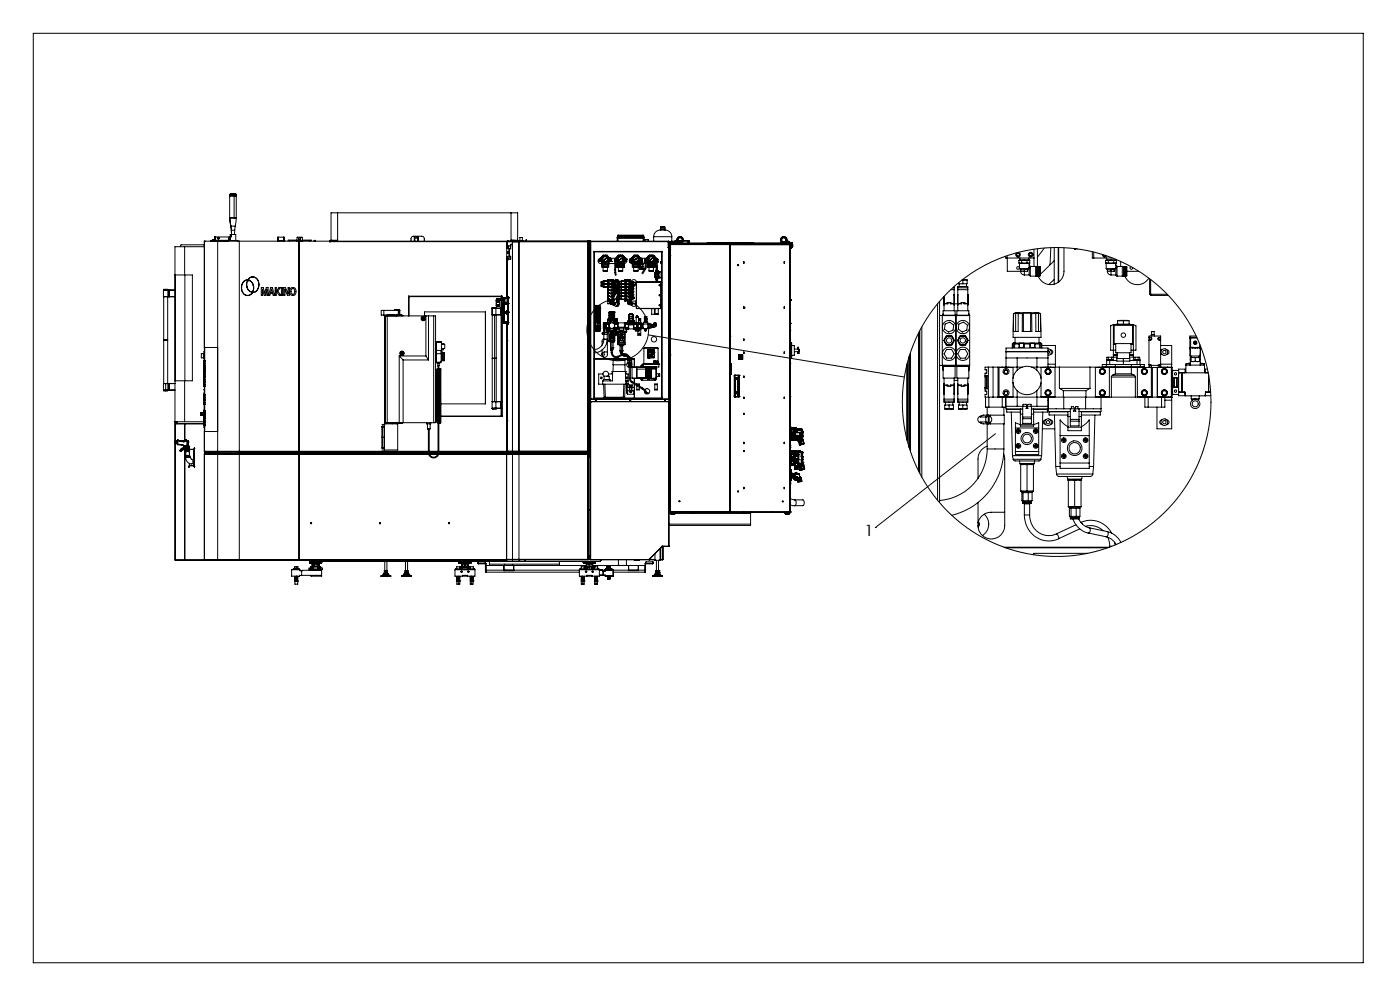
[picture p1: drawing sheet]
<svg xmlns="http://www.w3.org/2000/svg" width="420mm" height="297mm" viewBox="0 0 420 297" stroke-linecap="round" stroke-linejoin="round" font-family="sans-serif">
<defs><g id="words">
<text font-size="4.7" x="259.2" y="160.6">1</text>
</g></defs>
<g fill="none" stroke="#000" stroke-width=".3">
<path d="M10 10h399v278.5h-399zM68.9 58.7h2M68.9 58.4h1.3M68.9 58.4v6.9M69.4 58.1h.1M69.4 58.1h.7M70.1 58.1h.3M70.1 58.1h.1M70.2 58.1h.5l.2 .3M70.2 58.1h-1.1l-.2 .3M70.2 58.1v.3M70.2 58.4h.7"/>
<path d="M70.2 58.4v6.9M70.4 58.1h.1M70.9 58.4v6.9M55.4 73.9h-2.9v52.6l.6 .2-.5-.3M55.4 73.9h5.9M55.4 73.9v8.5M61.3 72.3h.1M61.3 73.4h-7l-.1 .5M61.3 72.3v95.5M63.6 72.1h.1M63.6 72.1v.1M63.7 72.1h.5"/>
<path d="M63.8 72l-.1 .1M63.9 72h.2M64 72h.1M64 72v.1M64.1 72h.1M64.2 72.1v.1M64.2 72v.1M64.2 72.1h.1M64.2 72h.2M64.2 72l-.6 .1M64.3 72.1h.1M64.3 72.1v.1"/>
<path d="M64.4 71.1h.3M64.4 71.1v1.2M64.6 72.2l-1.4 .1M64.6 71l-.1 1.3M64.7 71.1v1.2l-.2-.3h4.6M64.7 71v.1M65.4 72.1v.2M65.4 71.3h.2M65.4 71.3h.1M65.4 71.5h.1M65.4 71.5h.2M65.4 71.2v.1"/>
<path d="M65.4 71.3v.2M65.4 71.5v.1M65.5 72.1v.2M65.6 71.3h.1M65.6 71.5h.1M65.6 71.3v.2M68.5 72.1l-.1 .2h-7.1M68.5 72.1h2.9v.2M68.5 72.1v.2M68.5 71.5h.1M68.5 71.5h.2M68.5 71.3h.2"/>
<path d="M68.5 71.3h.1M68.5 71.2l.1 .1M68.5 71.3v.2M68.6 71.5l-.1 .1M68.6 71.3h.1M68.6 71.5h.1M68.7 71.5h.1M68.7 71.3h.1M68.7 71.3v.2M68.9 65.3l.3 2.5M68.9 65.3h.1M68.9 65.3h1.3"/>
<path d="M69 65.3l.3 2.5M69 65.3h1.9M69.1 70.8v.5l.3-.5M69.1 71.2v.9l-4.4-.1M69.1 70.8h.3M69.1 71l-4.7 .1M69.2 67.8l.2 1.2M69.2 67.8h.1M69.3 67.8l.1 1.2M69.3 67.8h1.3M69.4 70.7v.2M69.4 70.3h1.3v1.8"/>
<path d="M69.4 69l.1 1.3-.1-1.3M69.4 70.3h-.3v.5M69.4 70.3v.5M69.4 69h.1M69.4 69h1M70.2 65.3h.7M70.4 69l-.1 1.3M70.6 67.8l-.2 1.2M70.9 65.3l-.3 2.5M71.8 72.3h-6.5v63M71.8 72.3v63M71.8 72.3h82"/>
<path d="M83.3 72.1h2M83.3 72.1v-1h2v1M83.5 72.1h.1M83.5 71.1v1.2l-.2-.2M85.1 72.1h.1M85.1 71.1v1.2l.2-.2M86.9 72.1v.2M89.1 72.2h1.6zM89.1 72h-2.6l2.6 .1M89.1 72.3l.1-1.2h1.4l.1 1.2M89.2 72.2v.1M89.7 72.3h.1"/>
<path d="M89.7 71.9h.4M89.7 72.3v63M90.6 72.2v.1M90.7 72h2.6l-2.6 .1M93 72.1v.2M94.3 72.1h.4M94.3 72.1v.2M94.3 72.1h.3M94.3 72.1h.1M94.4 72.1v.2M94.5 72.1v.2M94.6 72.1h.1"/>
<path d="M94.7 72.1v.2M98.9 72.3v.2l54.8-.1M99 72.3h.1M99 72.3v.1M99 72.4h.1M99.3 72h2M99.3 72v.3M101.3 63.8h-2v8.5M101.3 63.8v8.5M101.3 63.8h52M123.3 72.3l.1-1 .6-.5 2.9 .1 .4 .5v.9M124.3 72.3v-1.4h1.2v1.4"/>
<path d="M124.5 72.3v-1h.8v1M152.1 72.4h.1M152.1 72.4v2.1M152.1 76.9v12.1M152.2 72.3h.1M152.2 78l.1 .3zM152.2 72.3l-.1 .1M152.3 75.6v.4zM152.4 75.3v.3zM152.4 76.9v.8l.8-.1M152.5 74v.2zM152.7 74.5v2.4"/>
<path d="M153 77.2l.1 .2zM153.1 73.7v.8h-1.1v2.4h1.1v.8M153.1 77.6h.1M153.2 73.7v.1M153.2 73.8l-.8-.1v.8M153.2 73.8v.8h-.4v2.2h.4v.8M153.3 63.8h2v8.5M153.3 72h2M153.3 63.8v8.5M153.4 73.2v.2zM153.5 72v.3M153.7 72v.3"/>
<path d="M153.7 72.4h2M153.7 72.4v62.9M153.8 72v.3M153.8 72.3l-.1 .1M153.8 72.3h1.9M154.1 72v.3M154.2 72v.3M154.3 72v.3M155.3 72v.3M155.7 72.3v.1M155.7 72.3h21.4M155.7 72.4v62.9"/>
<path d="M155.7 72.4h20.7M155.8 72.2l-.2 .1M155.8 72.2v.1M155.8 72.2h1.1M156 72.2v-1h.7v1M156.9 72.2l.1 .1M156.9 72.2v.1M157.8 72h.1M157.8 72.3v-.4l.1 .4M176.4 72.4h.1M176.4 72.3v.1M176.4 72.4v62.9"/>
<path d="M176.5 72.3h.1M176.5 72.3v63.1M176.6 72.3v48.2M177 72.3v63.6M177.1 72.3h.1M177.1 72.3v47.4M177.1 72.3v47.3M177.2 72.3h23.4M177.2 72.3v47.3M177.2 72.4h23.4M178.2 75.3v44M178.2 75.3h20.4"/>
<path d="M178.2 75.3v44.3M179.7 78.3h.1M179.7 78.3h.5M179.8 78.3h.2M179.8 77.9h.3M179.8 77.9h.4M179.8 77.8v.1M179.8 77.7h.2M179.8 77.8h.3M179.8 77.7l-.1 .6M180 77.6l-.2 .1M180 77.7l.1 .1"/>
<path d="M180 78.3h.1M180 78.3h.2M180 77.6v.1M180 77.6h.3M180.1 77.8v.1M180.1 78.3h.1M180.1 77.9h.1M180.1 77.6h.1M180.1 77.6v.3M180.1 77.5v.4M180.1 77.9h.2M180.1 77.9l.1 .4"/>
<path d="M180.2 77.5h.1M180.2 77.9h.1M180.2 77.5v.4M180.2 77.4a.79 .79 0 0 0-.8 .8 .79 .79 0 0 0 .8 .8h.4M180.2 78v.1M180.2 77.4h.1M180.2 77.7v.3M180.2 77.7v.2M180.2 77.4v.3M180.2 77.4v.1M180.2 78.1h.1M180.2 77.5v.1"/>
<path d="M180.2 77.6v.1M180.2 78.1h.5M180.2 77.9v.1M180.3 77.4h.1M180.3 78.1h.1M180.3 77.9h.1M180.3 77.6l.1 .1M180.3 77.5v.1M180.3 77.9l.1 .1M180.4 78l-.1 .1M180.4 77.4h.1M180.4 77.7v.3"/>
<path d="M180.4 77.7l-.1 .2M180.4 77.4l-.1 .1M180.4 77.4v.3M180.6 77.3h.1M180.6 78l.1 .1M180.6 78.9h.3M180.6 78.6h.3M180.6 78.6v.6M180.6 79.2h1.9zM180.6 79.2h1.9M180.6 79.2l.1 .1M180.7 77.2v1.2"/>
<path d="M180.7 78.5l-.1 .1M180.7 78.4h.1M180.7 77.1h.1M180.7 77.1l-.1-.3h2l-.1 .3M180.7 77.3l-.3 .1M180.7 77.3v.8M180.7 79.3v.2h1.7v-.2M180.7 79.3h1.7M180.8 78.9l.2 .1zM180.8 76.8v.7M180.8 77.9v.7M180.8 78.9h.1"/>
<path d="M180.8 79.7v.2M180.9 79.9h1.3M180.9 79.7v.3M180.9 79.6l-.1 .3 .2 .1M180.9 78.6v.3M180.9 79v.1M180.9 79.5v.4M180.9 79.9l.1 .1M180.9 78.9l.2 .2M180.9 78.6h1.4M180.9 76.8l.1-.4h1.1l.1 .4M180.9 76.7h.7"/>
<path d="M181 76.8v.2M181 78.3v.3M181.1 79.1h-.6v.9l.4 .1M181.1 79.1h1M181.6 78.8h.1M181.5 77.7l-.4 .3M181.6 76.7h.6M181.6 76.8h-.7M181.6 76.8h.6M181.8 77.5l-.3 .2M181.8 77.5h.1M182.1 79.1l.5 .1v.8l-.4 .1"/>
<path d="M182.1 78.6h.1M182.1 76.8v.2M182.1 78.3v.3M182.1 79h.2M182.2 79.7v.3M182.2 79.6l.2 .3-.3 .1M182.2 79.5v.4M182.2 79.9l-.1 .1M182.3 78.6h.3M182.3 78.9h.3M182.3 78.6v.3M182.3 79v.1"/>
<path d="M182.3 78.9l-.2 .2M182.4 78.9l-.1 .1M182.4 78.9l-.3 .1M182.4 79.7v.2M182.4 78.9h.1M182.4 76.8v1.8M182.5 77.2h.1M182.5 78.5h.1M182.5 77.2v1.2M182.5 78l.4 .1M182.5 77.4h.3M182.5 78.5v.7"/>
<path d="M182.5 78h.1M182.5 77.4v.6M182.5 79.2l-.1 .1M182.6 78.6h.1M182.6 77.3l-.1 .1M182.6 79h1.8M182.8 78v.1M182.8 77.7v.3M182.8 77.7v.2M182.8 77.4v.3M182.8 77.4h.1M182.8 77.4v.1"/>
<path d="M182.8 78.1h.1M182.8 77.9v.1M182.8 77.9h.1M182.8 77.6v.1M182.8 77.5v.1M182.8 77.6h.4M182.8 77.5h.1M182.9 77.4h.1M182.9 78.1h.1M182.9 77.6l.1 .1M182.9 77.5v.1M182.9 77.9l.1 .1"/>
<path d="M182.9 77.9h.1M183 77.5h.1M183 77.7l-.1 .2M183 78v.1M183 77.7v.3M183 77.4v.3M183 77.5v.4M183 77.4h.1M183 77.9h.1M183 77.4h1.8M183 78l-.1 .1M183 77.4l-.1 .1"/>
<path d="M183 78.3h.1M183 78.3h.4M183 77.9h.2M183 77.9v.4M183 77.9h-.2M183 77.6h.1M183 77.6v.3M183.1 77.9h.2M183.1 77.8h.2M183.1 77.8v.1M183.1 77.7h.1M183.1 77.7v.1"/>
<path d="M183.1 77.8h.1M183.2 77.7h.1M183.2 77.6l.1 .1M183.2 77.6l-.1 .1M183.2 77.9h.2M183.2 77.6h.1M183.3 77.7l-.2 .1M183.3 77.7h.1M183.3 77.8v.1M183.3 77.7v.1M183.3 77.9h.1M183.4 78.3h.1"/>
<path d="M183.4 77.9h.1M183.4 77.9v.4M184.3 78.3h.4M184.3 77.9l.1 .4M184.4 78.3h.1M184.4 77.9h-.1M184.4 77.9h.3M184.4 77.8v.1M184.4 77.7h.1M184.4 77.8h.3M184.4 77.7v.1M184.4 78.3v2.6"/>
<path d="M184.4 77.9h.1M184.5 77.6l-.1 .1M184.5 77.7l.2 .1M184.5 78.3h.2M184.5 77.6v.1M184.5 77.6h.4M184.7 77.8v.1M184.7 78.3v2.6M184.7 77.9h.1M184.7 77.6h.1M184.7 77.6v.3M184.7 78.3h.1"/>
<path d="M184.7 77.5v.4M184.7 77.9h.2M184.7 77.9v.4M184.8 77.5h.1M184.8 77.9h.1M184.8 78v.1M184.8 77.4h.1M184.8 77.7v.3M184.8 77.7v.2M184.8 77.4v.3M184.8 77.4v.1M184.8 77.5v.2"/>
<path d="M184.8 78.1h.1M184.8 77.5v.1M184.8 77.6v.1M184.8 77.9v.1M184.9 77.4h.1M184.9 78.1h.1M184.9 77.9h.1M184.9 77.6l.1 .1M184.9 77.5v.1M184.9 77.9l.1 .1M185 78l-.1 .1M185 77.4h.1"/>
<path d="M185 77.7l-.1 .2M185 77.7v.3M185 77.4l-.1 .1M185 77.4v.3M185 77.4h.2M185.2 78h.1M185.2 77.2h.1M185.2 78.6h.1M185.2 78.5h.1M185.2 77.3h.1M185.2 77.4h.1M185.2 78.1h.1"/>
<path d="M185.2 78.6h.3M185.2 76.8h.1M185.2 71.1h.2M185.2 71.3h8M185.2 77.3v.1M185.2 78.1h-.4M185.2 71.1v1.2M185.2 76.8l.1 .2M185.2 77.2l.1 1M185.2 78.5v.7M185.2 76.8h2l-.1 .2M185.2 79.2h1.9"/>
<path d="M185.2 79.2l.1 .1M185.2 78.2l.1 .1M185.2 77h.1M185.2 70.7h.2M185.2 70.9v.2M185.2 70.9h.2M185.2 70.7v.2M185.2 77.4v.6M185.2 78l.1 .1M185.3 76.8v-.3h1.7v.3M185.3 78.5h.1M185.3 77l-.1 .2"/>
<path d="M185.3 78.2v.3M185.3 78.1h.1M185.3 79.3v.2l1.7-.1M185.3 79.3h1.7M185.3 76.8v1.8M185.4 79h.1M185.4 79.7v.2M185.4 70.9v.2M185.4 71.1h7.6M185.4 70.7v.2M185.4 71.1v1.2M185.4 70.7h7.6"/>
<path d="M185.4 70.9h7.6M185.5 70.5l-.3 .2M185.5 70.5l-.1 .2M185.5 78.6h.1M185.5 70.5h7.4M185.5 79.9h1.4M185.5 79.7v.3M185.5 79.5v.4M185.5 79.9l.1 .1M185.5 79.9v-.4l-.2 .4 .3 .1M185.5 79.9h1.3M185.6 76.5h1.2"/>
<path d="M185.6 78.6h.1M185.6 76.8v.2M185.6 78.3v.3M185.7 79.1h-.6v1h.4M185.7 79v.1M185.7 79.1h1M186.1 77.6l.3-.1-.7 .5zM186.7 79.1l.6 .1v.9h-.4M186.7 79v.1M186.7 76.8v.2M186.7 78.3v.3M186.8 79.9l.1-.4 .1 .4-.3 .1"/>
<path d="M186.8 79h.1M186.9 78.6h.2M186.9 78.6h.1M186.9 79.5v.4M186.9 79.9l-.2 .1M186.9 79h.1M186.9 79.9l.2-.1-.2-.1-.1 .3M187 79h-.1M187 76.8v.6M187 77.9v.7M187 78.1h.1M187 77.3h.2"/>
<path d="M187 77.3l.4 .1M187 77.3v.8M187.1 77h.1M187.1 78.2v.1M187.1 78.5h.1M187.1 77v1.2M187.1 78.2v.3M187.1 78.5l.1 .1h-2M187.1 79.2l-.1 .2h-1.7M187.1 78h.1M187.1 78.1h.4M187.1 76.8v.2"/>
<path d="M187.1 77.2v1M187.1 78.5v.7M187.2 78l-.2 .1M187.4 78v.1M187.4 77.7v.3M187.4 77.7v.2M187.4 77.4v.3M187.4 77.4h.1M187.4 77.4v.1M187.4 78.1h.1M187.4 77.9v.1M187.4 77.9h.1"/>
<path d="M187.4 77.6v.1M187.4 77.5v.1M187.4 77.6h.4M187.4 77.5h.1M187.5 77.4h.1M187.5 78.1h.1M187.5 77.9v.1M187.5 77.9h.1M187.5 77.6v.1M187.5 77.5v.1M187.5 77.5h.1M187.5 77.5l.2 .1"/>
<path d="M187.5 78v.1M187.5 77.4v.3M187.5 77.7v.3M187.5 77.7v.2M187.5 77.4v.1M187.6 77.9h-.1M187.6 78.3h.1M187.6 78.3h.4M187.6 77.9h.4M187.6 77.5v.4M187.6 77.9v.4M187.6 77.6h.1"/>
<path d="M187.6 77.6v.3M187.6 77.9h.1M187.6 77.9h-.2M187.7 77.8h.2M187.7 77.8l-.1 .1M187.7 77.7v.1M187.7 77.7h.1M187.7 77.8h.1M187.8 77.6l.1 .1M187.8 77.7h.1M187.8 77.6l-.1 .1M187.8 77.6h.1"/>
<path d="M187.9 77.7l-.1 .1M187.9 77.7h.1M187.9 77.8l.1 .1M187.9 77.7v.1M187.9 78.3h.1M188 78.3h.1M188 77.9h.1M188 78l-.1 .7-.6 .3h-2.6M188 77.9v.4M188.8 78.6h.1M188.8 78v.1M188.8 78.6h.3"/>
<path d="M188.8 78h.6M188.8 78.5h.6M188.8 78.1h.6M188.8 78.1v.5M188.9 78.6h.2M188.9 78.5v.1M188.9 77.9v.1M188.9 77.8l-.1 .6M188.9 78h.4M188.9 77.7h.2M188.9 77.7v.2M188.9 78h-.1"/>
<path d="M188.9 78.6l.9 .4M189.1 77.5l-.2 .2M189.1 77.7l.2 .2M189.1 78.6h.3M189.1 77.5v.2M189.1 77.5l.4 .1M189.3 77.9h.1M189.3 77.9v.1M189.3 77.5v.4M189.3 78.5v.1M189.3 77.9h.2M189.3 78h.1"/>
<path d="M189.4 77.9h.1M189.4 78.6h.1M189.4 78v.1M189.4 77.5v.4M189.4 77.5h.1M189.4 77.4l-.2 .1M189.4 77.4h.1M189.4 78.1h.1M189.4 77.4v.3M189.4 77.4v.1M189.4 77.7v.3M189.4 77.5v.1"/>
<path d="M189.4 77.7v.2M189.4 77.6v.1M189.4 77.9v.7M189.5 78.1h.1M189.5 77.4h.1M189.5 77.7v.4M189.5 77.9h.1M189.5 77.7v.2M189.5 77.6v.1M189.5 77.5v.1M189.5 77.4v.1M189.5 77.4v.3"/>
<path d="M189.5 77.9v.2M189.5 77.4h.3M189.8 77.3v.1M189.8 78h.1M189.8 79.2h1.9zM189.8 78.6h.3M189.8 78.9h.3M189.8 79.2h1.9M189.8 78.6v.6M189.8 79.2l.1 .1M189.8 77.4v.6M189.8 78l-.4 .1"/>
<path d="M189.9 77.2v1.1M189.9 77.1h.1M189.9 78.5l-.1 .1M189.9 78.4h.1M189.9 77l-.1-.2h2l-.1 .3M189.9 79.3v.2h1.7v-.2M189.9 79.3h1.7M189.9 76.8v1.8M190 78.9l.3 .1zM190 79.7v.2M190 78.9h.1M190.1 79.9h1.4"/>
<path d="M190.1 79.7v.3M190.1 79.6l-.2 .2 .3 .2M190.1 79.9l.1 .1M190.1 78.6v.3M190.1 79v.1M190.1 79.5v.4M190.1 78.9l.2 .2M190.1 78.6h1.4M190.1 76.7h.7M190.1 76.8h.7M190.1 76.7v.1M190.2 76.7v-.3h1.1v.3"/>
<path d="M190.3 79.1h-.6v.9l.4 .1M190.3 76.8v.2M190.3 78.3v.3M190.3 79.1h1M190.7 77.6l.3-.1-.7 .5zM190.8 76.7h.6M191 77.5h.1M191.3 79.1h.5v.9l-.3 .1M191.3 78.9h.1M191.3 78.9h.2M191.3 76.8v.2M191.3 78.3v.3"/>
<path d="M191.3 78.9v.2M191.3 78.9h.3M191.4 76.7v.1M191.5 79.7l-.1 .3M191.5 79.6l.1 .3-.3 .1M191.5 78.6h.2M191.5 78.9h.2M191.5 79.9l-.2 .1M191.5 78.6v.3M191.5 79v.1M191.5 79.5v.4M191.6 79.7v.2"/>
<path d="M191.6 78.9h.1M191.6 76.8v1.8M191.7 77.1v.1M191.7 78.4v.1M191.7 77.2v1.2M191.7 78l.4 .1M191.7 77.4h.3M191.7 77.4v.6M191.7 78.5v.1M191.7 78h.1M191.7 79.2l-.1 .1M191.7 78.6v.6"/>
<path d="M191.7 79h.6M191.8 77.3l-.1 .1M191.9 80h1M191.9 79.3h.3M191.9 79.3v1.4h.5v-.7M192 78.1h.1M192 77.4h.1M192 78v.1M192 77.4v.3M192 77.5v.1M192 77.9v.1M192 77.7v.3"/>
<path d="M192 77.7v.2M192 77.6v.1M192 77.9h.1M192 77.9h.2M192 77.4v.1M192 77.5h.1M192.1 78h.1M192.1 77.5h.1M192.1 77.4h.1M192.1 78.1h.1M192.1 79.2h.1M192.1 79.2l-.2 .1"/>
<path d="M192.1 78v.1M192.1 77.4v.3M192.1 77.5v.1M192.1 77.7v.3M192.1 77.9v.1M192.1 77.6v.1M192.1 77.7v.2M192.1 77.9h.1M192.1 77.4h1.9M192.1 77.4v.1M192.1 78l.1 .6M192.2 78.6h.5"/>
<path d="M192.2 78v.1M192.2 78.5h.5M192.2 78h.5M192.2 79.2v.1M192.2 77.5v.2M192.2 77.7v.2M192.2 78.1h.5M192.2 79.3v.7M192.2 78.6h.1M192.2 79.2h.5M192.2 79.3h.5M192.2 77.9h.1"/>
<path d="M192.2 77.9v.1M192.2 78h.4M192.2 77.5v.4M192.2 78.5v.1M192.2 78h.1M192.3 78.6v.6M192.4 77.7h.1M192.4 77.8l-.2 .1M192.4 77.7v.1M192.4 77.5l.2 .2M192.4 77.6l.1 .1M192.4 77.6v.1"/>
<path d="M192.4 77.5v.1M192.4 77.5l-.4 .1M192.5 77.7h.1M192.5 77.7h-.1M192.5 77.7l-.1 .1M192.6 79h1M192.6 77.9v.1M192.6 77.7v.2M192.6 78.5v.7M192.6 78h.1M192.7 78.6h.1M192.7 78v.1"/>
<path d="M192.7 79.3h.2M192.7 79.2l.2 .1M192.7 79.2v.1M192.7 78.1v.5M192.7 79.3v.7M192.9 79.3v1.4h-.4l-.1-.7M192.9 70.5l.2 .2M192.9 70.5l.1 .2M193 70.7h.1M193 70.9h.1M193 70.9v.2M193 71.1h.2"/>
<path d="M193 70.7v.2M193 71.1v1.2M193.1 70.9l.1 .2M193.1 70.7v.2M193.2 71.1v1.2M193.4 78.1v.4h.6v-.4M193.4 78.1h.6M193.5 78.6h.1M193.5 78l-.1 .1M193.5 78.6h.5M193.5 78h.5M193.5 71.8h1v.5"/>
<path d="M193.5 71.8v.5M193.5 71.8l-.3 .1M193.5 77.9v.1M193.5 78h.4M193.5 77.7h.2M193.5 77.7v.2M193.5 78h.1M193.5 78.5v.1M193.6 79.9l-.1 .5M193.6 79.9h.3M193.6 78.6v1.3M193.7 77.5l-.2 .2"/>
<path d="M193.7 77.7l.2 .2M193.7 77.5v.2M193.7 77.5l.4 .1M193.9 79.9l-.2 .7M193.9 78.5v1.4M193.9 77.9h.1M193.9 77.9v.1M193.9 77.9h.2M193.9 78h.1M194 77.9v.1M194 78.6h.1M194 77.5l-.1 .4"/>
<path d="M194 78v.1M194 77.4h.1M194 77.7v.3M194 77.4v.3M194 77.4v.1M194 77.7v.2M194 78.1h.1M194 77.9h.1M194 77.5v.2M194 77.5h.1M194.1 77.4h.1M194.1 78.1h.1"/>
<path d="M194.1 77.9h.1M194.1 77.6l.1 .1M194.1 77.5v.1M194.1 77.9l.1 .1M194.2 78l-.1 .1M194.2 77.4h.1M194.2 77.7v.3M194.2 77.4l-.1 .1M194.2 77.4v.3M194.2 77.7l-.1 .2M194.4 78h.1M194.4 77.2h.1"/>
<path d="M194.4 78.6h.1M194.4 78.5h.1M194.4 77.3h.1M194.4 77.4h.1M194.4 78.1h.1M194.4 78.6h.3M194.4 76.8h.1M194.4 76.8l.1 .2M194.4 77.2l.1 1M194.4 78.5v.7M194.4 78.1h-.4M194.4 76.8h2"/>
<path d="M194.4 78l.1 .1M194.4 78.6h2M194.4 79.2h1.9M194.4 79.2l.1 .1M194.5 78.5h.1M194.5 78.2v.1M194.5 77h.1M194.5 78.1h.1M194.5 76.8l.1-.3h1.6l.1 .3M194.5 77.3l-.3 .1M194.5 77l-.1 .2M194.5 77.3v.8"/>
<path d="M194.5 78.2v.3M194.5 79.4h1.7M194.5 79.3v.2h1.7v-.2M194.5 79.3h1.7M194.6 76.8v.6M194.6 77.9v.7M194.6 79h.1M194.6 79.7v.2M194.7 79.5h.1M194.7 79.9h1.3M194.7 79.7v.3M194.7 79.6l-.1 .3 .2 .1"/>
<path d="M194.7 78.6h.1M194.7 79.5v.4M194.7 79.9l.1 .1M194.8 76.5h1.1M194.8 78.6h.1M194.8 76.8v.2M194.8 78.3v.3M194.9 79.1h-.6v1h.4M194.9 79v.1M194.9 79.1h1M195.3 77.7l-.4 .3M195.6 77.5l-.3 .2"/>
<path d="M195.6 77.5h.1M195.9 79.1l.6 .1v.9h-.5M195.9 79v.1M195.9 78.6h.1M195.9 76.8v.2M195.9 78.3v.3M196 79.9v-.4l.2 .4-.3 .1M196 79h.1M196 79.7v.3M196 79.5v.4M196 79.9l-.1 .1M196.1 78.6h.3"/>
<path d="M196.1 78.6h.1M196.1 79h.1M196.1 70.9h5.4M196.1 70.9v1.4M196.1 79.7v.2M196.2 76.8v1.8M196.3 78h.1M196.3 77h.1M196.3 78.2l.1 .3M196.3 77l.1 .2M196.3 78.2v.1M196.3 77.4h.3"/>
<path d="M196.3 77.4v.6M196.3 79.2l-.1 .1M196.4 78h.1M196.4 78.5h.1M196.4 78.6h.1M196.4 77.2h.1M196.4 78.1h.1M196.4 77.3h.1M196.4 77.4h.1M196.4 76.8h.1M196.4 76.8l-.1 .2M196.4 77.2l-.1 1"/>
<path d="M196.4 78.5l-.1 .7M196.4 77.3l-.1 .1M196.4 78.1h.3M196.6 78v.1M196.6 77.4v.3M196.6 77.7v.3M196.6 77.7v.2M196.6 77.4h.1M196.6 77.4v.1M196.6 78.1h.1M196.6 77.5v.1M196.6 77.6v.1"/>
<path d="M196.6 77.9v.1M196.6 77.9h.1M196.6 77.9h.2M196.6 77.5h.1M196.7 78.1h.1M196.7 77.4h.1M196.7 77.5v.2M196.7 77.9v.1M196.7 77.9h.1M196.7 77.5l.1 .4M196.7 78v.1M196.7 78.1v.4h.6v-.4"/>
<path d="M196.7 78h.6M196.7 77.4v.3M196.7 77.7v.3M196.7 77.7v.2M196.7 77.4l.3 .1M196.7 78.1h.6M196.7 77.4v.1M196.8 77.9l-.1 .1M196.8 78.6h.1M196.8 78.6h.5M196.8 77.9h.1M196.8 77.9v.1"/>
<path d="M196.8 78h.2M196.8 78l-.1 .1M196.8 78.9l-2.9 .1M196.8 78.5v2.5M197 79.7l.1 1.1zM197 77.7h.1M197 77.8l-.2 .1M197 77.5l.2 .2M197 77.6l.1 .1M197 77.6v.2M197 78h.2M197 77.5v.1"/>
<path d="M197 77.9h.2M197 77.5l-.4 .1M197.1 77.7h.1M197.1 77.7l-.1 .1M197.2 77.9v.1M197.2 77.7l.2 .5-.2 .5M197.2 77.7v.2M197.2 78.5v2.6M197.2 78h.1M197.3 78.6h.1M197.3 78v.1M198.1 68.9a1.99 1.99 0 0 0-2 2"/>
<path d="M198.2 68.6v.1M198.2 68.9h1.3M198.2 68.6h1.3M198.2 68.7h1.3M198.2 68h1.3M198.2 68v.6M198.3 68h-.1M198.3 68h1.1M198.3 68.8l-.1 .1M198.3 68.8h1.1M198.3 68.7v.1M198.3 78.6h.2"/>
<path d="M198.3 78.8h.2M198.5 78.4h-.2v.5h.2M198.6 75.3v44M198.6 75.3v44.3M199.4 68h.1M199.4 68.8l.1 .1M199.4 68.7v.1M199.5 68v.6M199.5 68.6v.1M199.5 68.9a2.05 2.05 0 0 1 2 2M200.4 74.2h.2M200.4 72.7h.2"/>
<path d="M200.4 72.7v1.5M200.6 73.2l.4 .1M200.6 72.7v1.5M200.6 72.3l.1 .3M200.6 72.3v.9M200.6 74v45.6M200.7 75.5l.1 .1M200.7 79.4h.1M200.7 72.5h.5M200.7 72.7v.5h18.3v80.2M200.7 79.7h.3M200.7 76.7h.3"/>
<path d="M200.7 74.4h.3M200.7 75.8h.3M200.7 74.7h.3M200.7 74.2h.1M200.7 75.9h.2M200.8 79.9h.1M200.8 79.7h.1M200.8 79.7l.2 .2h-.3M200.8 79.7v1.8M200.8 74h-.1v45.6M200.8 75l-.1 .1M200.8 75.7h.1"/>
<path d="M200.8 75.7l.1 .1M200.8 73.9v1.8M200.8 74.9h-.1M200.9 75.7h.1M200.9 74.2v.1M200.9 73.3h.2M200.9 75.9h.1M200.9 75.8v.1M200.9 74.8v.2M200.9 73.9v1.9M200.9 74.3h.1M200.9 74.8h.1"/>
<path d="M201 73.3h.1M201 73.9l.1 79.8M201 76.7h.1M201 72.9v.1M201 73h35.4h-.3M201 73h.1M201 73.3v.6M201 73.9l-.4 .1M201 72.7v.6M201 73h.2M201 72.9h.1M201.1 73h.1"/>
<path d="M201.1 72.7v.3M201.1 73.3h17.8M201.1 73.3h.1M201.1 73v.2M201.2 73h.1M201.4 73.2h.1M201.5 73.2h-.4v80.5M201.5 72.4l.4-.1v.3M201.5 72.4h.2v.2M201.5 72.4h-.3v.2M201.5 70.9v1.4M201.6 73h.1"/>
<path d="M201.7 73h.1M201.8 73h.1M201.8 73v.2h-.3M201.8 73h-.2M201.9 72.7v.3l-.4-.1M202 72.7v.2M202 72.6v-.3h.4v.4M202.3 72.6h-1.7l-.2 .1M202.3 72.7h-1.7M202.3 72.7h.1M202.3 72.6l.3 .1M202.3 72.6v.1"/>
<path d="M202.4 72.7h.3v.2M202.7 72.7l.1 .1M202.7 72.8h.1M202.7 72.8v.1M202.8 72.8h.1M202.9 72.2h-.4v.4M203 72.2h.1M203 72.2h-.3v.7M203 72.2v.7M203.1 72.3v.6M203.5 72.2h1M203.5 72.7v.2"/>
<path d="M203.5 72.6v.1a.99 .99 0 0 1-.3-1.4 .99 .99 0 0 1 1.5-.1 .99 .99 0 0 1-.2 1.5v-.1M203.5 72.6a.88 .88 0 0 1-.1-1.3 .88 .88 0 0 1 1.3 0 .88 .88 0 0 1-.2 1.3M203.5 72.6h.1M203.5 72.8v.1M203.5 72.8h.1M203.6 72.7h.9M203.6 72.7l-.1 .1M203.6 72.6v.1M203.6 72.5a.73 .73 0 0 1-.1-1.1 .73 .73 0 0 1 1.1 0 .73 .73 0 0 1-.2 1.1M203.6 72.5h.2M203.6 72.5l-.1 .1M203.6 72.5l.1 .1"/>
<path d="M203.7 72.6h.1M203.8 72.5v.1M203.8 72.6h-.1M203.8 72.6h.5M203.8 72.5h.1M203.8 72.5h.4M203.8 72.5a.6 .6 0 0 1-.3-1 .6 .6 0 0 1 1 0 .6 .6 0 0 1-.3 1M204.2 72.5h.1M204.2 72.5v.1M204.3 72.6h.1M204.3 72.5v.1M204.3 72.5h.1"/>
<path d="M204.4 72.6h.1M204.4 72.5l.1 .1M204.4 72.5v.1M204.4 72.6l.1 .1M204.5 72.7v.1M204.5 72.8v.1M204.5 72.8h.1M204.5 72.6h.1M204.5 72.6h-.1M205 72.2h1.4v.7M205 72.2h1.8v.7M210.5 73.2h.1"/>
<path d="M211.8 73.2h.1M211.9 73.1v.1M211.9 73.1h.1M212 73.1h13.4M212.2 72.8h.1M212.2 73v.1M212.3 72.8l-.1 .1M212.3 72.8h13.4M212.3 72.8h13.1M212.3 72.8v.1M212.7 72.8v.1M218.9 73.3h.1"/>
<path d="M218.9 73.3v80M219 79.2h.1M219 75.8h.1M219 75.9h.1M219.1 73.3v.1M219.1 73.3l17.9 .1M219.1 73.3v80.1M223.1 78.5l.1 .4zM224.8 73v.1M224.8 73.1h.1M224.9 72.8v.1M225.4 72.8v.1"/>
<path d="M225.4 72.8h.1M225.4 73.1h.1M225.4 73.2h.1M225.4 73.1v.2M225.5 73.2v.1M225.5 73.2h.1M225.6 72.9h.6M226.1 72.8h8M226.9 73.3h.1M227 73.3h7.4M233.2 73.2h.4M233.2 73.2h.2"/>
<path d="M233.3 73.2h.1M233.3 73v.2M233.4 73.2h.2M233.5 73l-.1 .2M233.6 73.2h.1M234.2 73h.1M234.2 73h.2M234.4 72.8l-.4 .1M234.4 72.7h.9M234.4 72.7v.2M234.4 73h.1M234.5 72.6h1"/>
<path d="M234.6 72.6h.1M234.6 72.6h.9M234.7 72.5h.2M234.7 72.5l.1 .1M234.8 72.6h.1M234.9 72.5v.1M234.9 72.5h.1M234.9 72.5h.4M234.9 72.6h.5M234.9 72.6h-.1M234.9 72.5a.6 .6 0 0 1-.2-1 .6 .6 0 0 1 .9 0 .6 .6 0 0 1-.3 1M235.2 78.5l.1 .4z"/>
<path d="M235.3 72.7h.1M235.3 72.5h.1M235.3 72.5v.1M235.3 72.7v.2M235.3 72.7h1.9M235.4 72.6h.1M235.4 72.5h.1M235.4 72.5v.1M235.5 72.6l-1.1 .1M235.5 72.6h.8M235.5 72.5v.1M235.6 72.4l-.1 .1"/>
<path d="M235.7 72.3h.3v.6M235.7 72.3l-.2 .2M235.7 72.3a.72 .72 0 0 0-.1-1 .72 .72 0 0 0-1.1 .2 .72 .72 0 0 0 .2 1M235.9 72.3a.88 .88 0 0 0-.3-1.2 .88 .88 0 0 0-1.2 .3 .88 .88 0 0 0 .2 1.2l.1-.1M236 73v.1M236 72.4a.99 .99 0 0 0-.4-1.4 .99 .99 0 0 0-1.3 .3 .99 .99 0 0 0 .2 1.4v-.1M236 73.1v.2M236 72.7l.1 .2M236.1 72.9l.1 .4M236.2 73h.1M236.2 73h.2M236.2 73.2h.7"/>
<path d="M236.3 73h.1M236.3 72.7v-.3h.6v.3M236.4 72.9v.4M236.6 72.4l-.4-.1v.3M236.7 72.9v.4M236.7 73h.2M236.9 73h.1M237 73.9h.1M237 73.3v.6M237 73.3h.1M237 73.9l-.1 79.8M237 73l-.1 80.7"/>
<path d="M237 73.3h-17.9M237 73.9l.5 .1M237 72.9v.4M237.2 72.7l.3 .3-36.5-.1M237.2 72.7v.5M237.2 74v.1M237.2 73.9v.1M237.2 74h.3M237.2 74.1h.1M237.3 74.2v.1M237.3 74.2h.3M237.3 74.3h.2"/>
<path d="M237.5 74.2v.1M237.5 72.8h.1M237.5 72.8v1.4M237.5 73.2l-.5 .1M237.6 74.2l-.1 .1M237.6 73.4h.2v.4h-.2M237.6 72.8v1.4M301.7 76.8v.5h8.5M302.1 76.7v.6M302.2 77.3v4h4M305.5 75.6a.7 .7 0 0 1 .5 1 .7 .7 0 0 1-1 .3 .7 .7 0 0 1 0-1.1M305.7 78.8h.8"/>
<path d="M305.7 78h.8M305.7 78h3.2M305.7 78v.8M305.7 78.8l.2 .1M305.9 78.9h2.9M305.9 78.9v1.6M305.9 78.9h2.8M305.9 78.9h.1M306 77.3v.6M306.5 78.8h1.6M306.5 78h1.6M306.5 78v.8"/>
<path d="M308.1 78.8h.8M308.1 78h.8M308.1 78v.8M308.6 77.3v.6M308.7 78.9h.1M308.8 78.9v1.3M308.8 79.4l.4 .5M308.9 78v.8M308.9 78.8l-.2 .1M309.1 79.9v2.9M309.1 79.9h2.3M309.1 79.9l-.3 .3"/>
<path d="M310.2 74.7v5.2M310.7 79.9v2.9M311.1 79.9v2.8M311.2 74.5v5.4M311.3 79.9v2.8M311.3 79.9h.1M311.4 79.9v2.8M312 79.9h-.4v2.8h.4M312 79.9v2.8M312 80v2.7M312 80h.1M313.3 74.3l-2.1 2.8"/>
<path d="M315.2 74.2l-.2 5.2M316.3 78.1l-4.3 4.1M316.3 74.2v11M317.5 74.2v10.4M317.6 74.2v10.3M319.2 74.3v7a4 4 0 0 1-3.3 3.9 4 4 0 0 1-4.4-2.5M322.3 74.5h.1M322.3 74.5l.1 .1M322.4 74.6h.1M322.4 74.6h.8M327.7 75.5v1.8h6M328.1 75.6v1.7"/>
<path d="M330.7 76.3a.71 .71 0 0 0 .5 .7 .71 .71 0 0 0 .8-.3M331 76.4l.3 .3 .4-.1M331.7 78.8h.8M331.7 78h.8M331.7 78.8l.2 .1M331.7 78v.8M331.9 78.9h2.9M331.9 78.9v1.6M331.9 77.9h2.8M331.9 77.9l-.2 .1M332 77.3v.6M332.5 78.8h1.6"/>
<path d="M332.5 78h1.6M332.5 78v.8M334.1 78.8h.8M334.1 78h.8M334.1 78v.8M334.6 77.7v.2M334.7 77.9l.2 .1M334.8 78.9v1.3M334.8 79.4l.4 .5M334.9 78v.8M334.9 78.8l-.2 .1M335.1 79.9v2.9"/>
<path d="M335.1 79.9h2.3M335.1 79.9l-.3 .3M336.2 78.3v1.6M336.7 79.9v2.9M337.1 79.9v2.8M337.3 79.9v2.8M337.4 79.9v2.8M338 79.9h-.4v2.8h.4M338 79.9v2.8M338 80v2.7M338 80h.1M339.3 79.9a.4 .4 0 0 0-.3 .5 .4 .4 0 0 0 .5 .3 .4 .4 0 0 0 .3-.5"/>
<path d="M49 88.9h1.3M49.1 86.9h.1M49 87h1.4M49 88.9h1.4M49 87v1.9M49.1 86.9h1.2M49.1 86.8h.6M49.1 86.8v.1M49.1 88.9v26M49.7 86.7l.6 .1M49.7 86.7l-.6 .1M49.7 86.7v.1"/>
<path d="M49.7 86.8h.6M49.7 86.8v.1M50.3 86.9l.1 .1M50.3 86.8v.1M50.3 88.9v26M50.3 88.9h2.2M50.3 86.9h2.2M50.4 88.9h-.1M50.4 87v1.9M50.4 88.9h2.1M50.7 86.9h.1M50.7 87h.1"/>
<path d="M50.7 88.9h.1M50.7 87v1.9M50.8 86.9v.1M50.8 87v1.9M52.5 82.4h2.9M52.6 82.4v31.7M55.4 82.4h2.3v31.7h-2.3M55.5 82.4v31.7M72.4 86.2a1.98 1.98 0 0 0 1.9 2.4M72.4 86.2h.1M72.5 86.2a2.07 2.07 0 0 0 1.8 2.3M74.1 86.1a1.66 1.66 0 0 0 1.5 1.4"/>
<path d="M74.2 83.9a2.11 2.11 0 0 0-1.8 2.3M74.2 86.1a1.68 1.68 0 0 0 1.4 1.4M74.2 83.9a2.01 2.01 0 0 0-1.7 2.3M74.2 83.9h.1M74.2 86.1h-.1M74.3 88.5v.1M74.4 83.7l-.2 .2M74.4 83.7h.1M74.5 83.7l-.3 .2M74.5 83.7h.1M74.5 84.1l-.2 .2a1.82 1.82 0 0 0-.1 1.8M74.5 84.1l.8 .3 .7 1.1"/>
<path d="M74.5 84.1h.4a1.84 1.84 0 0 1 1.1 1.4M74.5 84.1a1.61 1.61 0 0 0-.4 2M74.5 84.1h.1M75.6 87.8h.1M75.6 87.8l-.7 .6-.6 .1M75.6 87.5h.1M75.7 87.8l-.9 .7-.5 .1M75.8 82.9l.3 .1a2.13 2.13 0 0 1 1.6 2.3M75.8 83a2.09 2.09 0 0 1 1.8 2.3M75.8 83l-.8 .3-.5 .4M75.8 82.9l-.7 .2-.7 .6M75.8 82.9v.1"/>
<path d="M76 85.5a1.54 1.54 0 0 1-.4 2M76 87.6v.1M76 87.7l-.3 .1M76 87.6l-.4 .2M76 85.5h.1M76 85.5l.1 1-.5 1M77.6 85.3a2.07 2.07 0 0 1-1.6 2.3M77.6 85.3h.1M77.7 85.3a2.13 2.13 0 0 1-1.7 2.4M78.4 86.2h.6l.4 1.6 .5-1.6h.5v2.3h-.3v-1.7l-.5 1.7h-.4l-.5-1.7v1.7h-.3zM81.2 86.2h.5l.7 2.3h-.4l-.2-.5h-.7l-.1 .5h-.5zM81.5 86.7l.2 1h-.5z"/>
<path d="M82.5 86.2h.4v2.3h-.4zM83.7 86.2h.4l-.8 1 .9 1.3h-.5l-.8-1.3zM84.4 86.2h.4v2.3h-.4zM85.1 86.2h.6l.7 1.8v-1.8h.4v2.3h-.6l-.7-1.8v1.8h-.4zM87.2 86.4a1.07 1.07 0 0 1 1.4 .1 1.07 1.07 0 0 1 .2 1.3 .99 .99 0 0 1-1.4 .7 .99 .99 0 0 1-.5-1.4zM87.6 86.6a.8 .8 0 0 1 .8 .7 .8 .8 0 0 1-.7 .9 1.02 1.02 0 0 1-.1-1.6zM115.1 93h4.4v1.4h-4.4M115.1 93h-.7v1.4h.7M115.1 93v1.4M115.4 94.7h15.3v32h-15.3zM115.6 94.7v32M115.7 94.6h3.7"/>
<path d="M116 94.4v.1M116.2 94.7v32M116.2 94.4v.1M116.3 94.4v.1M116.6 94.5h.1M116.6 94.4v.1M116.8 94.5h.1M117.1 94.4l-.5 .1M117.4 94.4l.6 .1M117.8 94.5h.1M118 94.4v.1M118 94.5h.1"/>
<path d="M118.3 94.4v.1M118.6 94.4v.1M118.6 92.8v.2M118.9 94.4v.3M119 94.4v.1M119.2 94.4v.1M119.4 94.6h.2M119.4 94.4v.2M119.5 94.3h.3v.2l.1-.2M119.6 93v1.3M119.6 94.5h-3.9v.2M119.6 94.5v.1"/>
<path d="M119.6 94.5h.8M119.6 94.6h.8M119.8 92.8l.1 .2M119.8 92.8v1.5M119.8 92.8h-1.4v.2h1.5M119.8 94.3h.1M119.9 93v1.3M120.1 94.5v-.2h.4v.2M120.4 94.5l.2 .1M120.4 94.6h.2M120.4 94.5v.1M120.6 94.6h.1"/>
<path d="M122.6 88.8l.1 .1M122.6 88.8l28-.1v.2h-27.9M122.6 88.8v5.9M122.7 88.9h.1M122.7 88.9v5.8M127 95.2l.3 .2-.2 .3M127.1 95.7l-.1 .1M127.4 94.7v-1.2h18.2v27.5h-13.3M127.8 94.7v12M128.6 94.7v13.2M130.1 94.7v32M147.6 94.3h.1"/>
<path d="M147.6 94.3h1.2M147.6 92.4h.8M147.6 92.4h.1M147.7 94.4h.1M147.7 94.4h1M147.7 92.2v30.3M147.7 92.2h.1M147.7 92.2h1.2M148.4 92.4h-.8M148.4 92.4h.3M148.4 92.4h.1M148.4 94.4v26"/>
<path d="M148.4 92.4h.4M148.7 92.4h.1M148.7 92.4h1.6M148.8 94.3l-.1 .1M148.8 92.4v1.9M148.8 92.4h1.5M148.9 92.2v.2M148.9 94.4v26M148.9 91.7l.1 .1M148.9 91.7h.1M148.9 90h1M148.9 89.8v.2"/>
<path d="M148.9 89.8h1.7v.2h-1.7M148.9 89.8v1.9M149 91.8h.1M149.1 89.7h.1M149.1 89.5h.1M149.1 89.5v.2M149.2 89.7h.1M149.2 89.5h.1M149.2 89.5v.2M149.2 89.7l.2 .3M149.3 89.8v.2M149.3 90.4h.3l.1 .2h-.3z"/>
<path d="M149.3 89.5h3.1M149.3 89.7h2M149.3 89.5v.2M149.4 91.3l.3 .1-.3 .2M149.4 91.3v.3M149.4 91.4v.1M149.4 90.4v.2M149.5 91.3l.1 .2M149.5 90.4l.1 .1M149.5 90.4v.1M149.5 89.4l-.3 .1M149.6 91.5l-.1 .1"/>
<path d="M149.6 90.5l-.1 .1M149.6 91.3v.3M149.6 90.4v.2M149.6 89.4l.2 .1M149.8 89.7l-.2 .1M149.9 90h.1M149.9 90v1.7l-.9 .1M150 89.7l.2 .1M150.2 89.4l-.2 .1M150.2 89.4h.1M150.3 92.4h.1M150.3 94.4h.1"/>
<path d="M150.3 94.3h.1M150.3 92.4v1.9M150.3 94.3l-1.6 .1M150.4 88.9v.6M150.4 90v34.7M150.4 89.4l.2 .1M150.5 89.8h.1M150.5 88.9h.1M150.5 88.9v.5M150.5 90l.1 34.8-18.4-.1M150.6 89.7l-.2 .1M151 90.7v6.2"/>
<path d="M151.1 95.6v.8M151.1 90.7h-.2v6.2h1.5M151.1 90.2h1.3M151.1 90.7l-.1 .2h.2M151.1 90.7h.2M151.1 89.5h.1M151.1 89.7h.1M151.2 89.2v.1M151.2 89.5h.1M151.2 89.7h.1M151.2 89.3h.1M151.2 89.2l-.1 1.5"/>
<path d="M151.2 89.5v.2M151.2 90.9v5.9M151.2 89.5l.1 .2M151.2 89.2h.2M151.2 96.8h-.2h1.4M151.2 96.8l.1 .1M151.2 96.5h.2M151.2 91.1h.2M151.2 91.1h.1M151.2 91.1l.1 .1M151.2 96.5h.1M151.3 89.7h.1"/>
<path d="M151.3 89.5h.1M151.3 89.7h-.1M151.3 90.9h1.1M151.3 96.7h1.1M151.3 89.2h.3M151.3 89.2h.1M151.3 89.3h.1M151.3 89.3v1.4M151.3 91.2v5.2M151.3 91.2h.1M151.3 90.7l-.1 .2M151.3 96.4h.1"/>
<path d="M151.3 96.4l-.1 .1M151.4 89.2h.1M151.4 96.5l.2 .2M151.4 93.6l.1 .1M151.4 93.6h.2M151.4 93.6h.1M151.4 89.2h.2M151.4 93.7h.1M151.4 93.5h.1M151.4 91.1v.1M151.4 89.2v.1M151.4 96.4l.3 .3"/>
<path d="M151.4 89.3h.2M151.4 96.4v.1M151.5 93.5l.1 .1M151.5 93.6h.1M151.5 93.5l-.1 .1M151.5 93.6v.1M151.5 93.5v.1M151.5 89.2h.1M151.5 89.2l.1 .1M151.5 93.7h.1M151.5 93.5h.1M151.6 90.9l-.2 .2"/>
<path d="M151.6 93.6h.1M151.6 96.7v.2M151.6 89.2h.1M151.6 96.7h.1M151.6 90.9l-.2 .3M151.6 93.6l-.1 .1M151.6 89.2h.7M151.7 96.7h.1M151.8 93.6l.2 .2 .2-.1M151.8 93.6h.1M151.9 96.7l.1 .1M151.9 91l.1 .1"/>
<path d="M151.9 96.7h.3M151.9 91h.3M151.9 91h.1M151.9 96.7h.1M151.9 96.7l.2 .1M151.9 91.1h.1M151.9 96.6h.1M151.9 93.6h.1M151.9 94l.2 .1M151.9 93.2l.2 .1M152 93.2h.1M152 94h.1"/>
<path d="M152 91h.1M152 96.6h.1M152 96.7h.1M152 94l.1 .1M152 96.6v.1M152 93.8h.1M152 93.1h.1M152 93.9h.1M152 93.4h.1M152 93.5h.1M152 96.6l.1 .1M152 90.9l.1 .1"/>
<path d="M152 93.3h.1M152 94.1h.1M152 93.5v.2M152 93.2v.1M152 93.1v.1M152 94v.1M152 93.1l.1 .1M152 96.6l-.1 .1M152 96.7v.1M152 90.9l-.1 .1M152 90.9h.1M152 93.9l-.1 .1"/>
<path d="M152 90.9v.2M152 91v.1M152 90.9v.1M152 93.7h.1M152 93.4l-.1 .2M152 96.8h.1M152 91.1h.1M152 90.9h-.1M152 93.3v.1M152 93.4l.1 .2M152.1 93.2h.1M152.1 93.6h.1"/>
<path d="M152.1 91h.1M152.1 96.7h.1M152.1 96.6h.1M152.1 93.2v.1M152.1 93.5v.2M152.1 96.6v.2M152.1 96.7l-.1 .1M152.1 91l-.1 .1M152.1 94.1h.1M152.1 94.1l-.1 .1M152.1 93.3h.1M152.1 93.3h-.1"/>
<path d="M152.1 89h.1M152.1 97.3h.1M152.1 90.8v.2M152.1 97.3v38M152.1 89h.3v8.3M152.1 90.8l-.2 .2M152.1 97.3h.3M152.1 90.8l.1 .1M152.2 96.7l-.1 .1M152.2 90.9v.1M152.2 96.7h.1M152.2 97.1h.1"/>
<path d="M152.2 93.6v.1M152.2 93.7h.1M152.2 93.6h.1M152.2 97.1h.2M152.2 93.5h.1M152.2 93.6h.2M152.2 93.6l-.2-.2-.2 .2M152.2 97.1l-.1 .2M152.3 93.6h.1M152.3 93.5h.1M152.3 93.3h.1M152.3 93.4h.1"/>
<path d="M152.3 89.2h.1M152.3 93.7h.1M152.3 93.4l.1 .1M152.3 93.5l.1 .1M152.3 93.5l-.1 .1M152.3 89.2l.1 .1M152.3 93.6v.1M152.3 89.2v.1M152.3 89.3h.1M152.3 96.7l.1 .1M152.3 96.7h.1M152.4 93.6h.1"/>
<path d="M152.4 93.5h.1M152.4 93.5v.1M152.4 93.6l-.1 .1M152.4 89.2h.1M152.4 89.2v.1M152.4 90.9h.1M152.4 96.7v.1M152.4 90.8v.1M152.4 90.9v.1M152.4 96.6v.1M152.4 90.8v.4M152.4 93.6l-.2 .1"/>
<path d="M152.4 96.5l-.1 .2M152.4 97.2h.1M152.4 96.7h.1M152.4 90.8l-.8-.1v.2M152.5 97.2l-.1 .1M178.5 96.7h.1M178.5 93.4h.7v4h-.7zM178.5 98.4h.1M178.5 93h.1M178.5 92.5h.1M178.6 92.4l-.1 .1M178.6 97.4v1.5h.6v-1.5"/>
<path d="M178.6 97.8h-.1M178.6 92.5h.1M178.6 93.4v-1.5h.6v1.5M178.6 98.4h.1M178.6 97.8h.1M178.6 98.8h.6M178.6 92h.6M178.6 92.1h.6M178.6 98.7h.6M178.6 97.9h.2M178.6 99.3h.2M178.6 91.5h.2"/>
<path d="M178.6 91.5v.3h.5v-.3M178.6 99.3v-.2h.5v.2M178.6 91.8v.1M178.6 98.9v.2M178.6 94.2l.5 .1v.2l-.3 .2zM178.7 93h.1M178.7 97.9h.1M178.7 95.7h.3v.5h-.3zM178.8 99.3h.2M178.8 91.5h.2M178.8 91.5l.1 .1M178.8 91.5l-.2 .1"/>
<path d="M178.8 97.9h.1M178.8 92.9l-.2 .1M178.8 92.9h.1M178.9 99.3h-.1M178.9 99.3h.1M178.9 91.6v.2M178.9 99.1v.2M178.9 92.9l.3 .1M178.9 97.9h.3M179 97.9h.1M179 92.9v.1M179 99.3h.1"/>
<path d="M179 91.5h.1M179 91.5l.1 .1M179 91.5l-.1 .1M179 93h.1M179.1 91.8v.1M179.1 98.9v.2M179.1 99.3h-.1M179.2 98.4h.1M179.2 92.4v.1M179.2 97.8h.1M179.2 92.5h.1M179.2 93v.1"/>
<path d="M179.2 97.6h.2M179.2 93h.2M179.2 96.7l-.7 .1v.2M179.4 96.7l.7 .1v.2M179.4 93.7v-.3h.7v4h-.7v-.7M179.4 98.4h.1M179.4 92.4v.1M179.4 97.4v1.5h.6v-1.5M179.4 93v.1M179.4 92.5h.1M179.4 93.4v-1.5h.6v1.5M179.4 97.8h.1"/>
<path d="M179.4 98.8h.6M179.4 92h.6M179.4 92.1h.6M179.4 98.7h.6M179.4 97.9h.2M179.4 99.3h.2M179.4 91.5h.2M179.4 91.5v.3h.6M179.5 94.2l.2-.1 .3 .2v.2l-.3 .2-.3-.2zM179.5 91.8v.1M179.5 98.9v.2M179.6 92.9h.1"/>
<path d="M179.5 97.9h.1M179.5 93h.1M179.5 95.7h.3v.5h-.3zM179.6 92.9v.1M179.6 99.3h.2M179.6 91.5h.2M179.6 91.5l-.2 .1M179.6 91.5l.1 .1M179.6 97.9h.1M179.6 97.9h.2M179.6 92.9l-.2 .1M179.6 92.9h.2"/>
<path d="M179.7 91.6v.2M179.7 99.1v.2M179.7 99.3h-.1M179.7 99.3h.1M179.8 97.9h.1M179.8 93h.1M179.8 92.9l.2 .1M179.8 97.9h.2M179.8 99.3h.2M179.8 91.5h.2M179.8 91.5l-.1 .1M179.8 91.5l.2 .1"/>
<path d="M179.9 93h.1M179.8 92.9v.1M179.9 97.9h.1M179.9 98.9l.1 .4M180 91.5l-.1 .4M180 99.1h-.6v.2M180 99.3h-.2M180 98.4h.1M180 92.4v.1M180 97.8h.1M180 92.5h.1M180 93h.1"/>
<path d="M180.1 93.6l-1.8 .1M180.1 96.7h-1.8M180.3 84.7h.2M180.3 85.6h.2M180.5 84.3v.7h-.2v-.7h.4M180.5 84.9h.1M180.5 85.3v.6h-.2v-.6h.4M180.5 85.8h.1M180.6 84.3l.1 .6M180.6 85.3l.1 .6M180.7 99.8h.3M180.8 99.7h.1"/>
<path d="M180.8 99.7l-.2 .2 .2 .2M180.9 80.1h1.3M180.9 80.1v1.1M180.9 81.2h1.3M181 80h1.1M181 80v.1M181 98l.2 .1M181 98.1h.2M181 97.3h.2M181 98.6v.6l3.8-.1M181.2 97.3v.8M181.2 99.2v.5"/>
<path d="M181.2 97.3l-.2 .1M181.2 99.7l-.2 .1M181.2 99.7h.1M181.2 84.3h-.5v.7l3 .1M181.2 85.2h-.5v.7h.5M181.2 84.2h2.5v1.8h-2.5M181.2 99.7v.4M181.2 86h.1M181.2 85.1h.1M181.2 84.2h.1M181.2 84.2v1.8M181.2 96.8v1.8"/>
<path d="M181.3 99.7l-.3 .1M181.3 98.6v.6M181.3 99.7v.4M181.4 99.7h.8M181.4 99.7l-.7 .1M181.4 99.7v.1M181.5 96.8v1.8M181.8 96.8v1.8M182.1 98.6v.6M182.1 98.6h.1M182.1 96.8h.1M182.1 80v.1"/>
<path d="M182.2 97h.2M182.2 98.3h.2M182.2 99.2v2.5M182.2 80.1v1.1M182.3 98.6h.1M182.3 98.6v.7h.9M182.3 96.8v-1.2h2.5v1.2M182.3 84.2v-.4h1.7v6.9M182.3 85.1h.1M182.3 86v4.2h1.7M182.3 96.2h2.5M182.3 99.3h.9"/>
<path d="M182.3 99.3v.2h.9M182.3 95.8h2.5M182.3 99.3h.1M182.4 83.8v7.2h.8M182.4 85.1h.1M182.4 86h.1M182.4 84.2h.1M182.4 84.2v1.8M182.4 98.6h.1M182.4 87h1.2v.8h-1.2zM182.4 96.8h.1M182.5 86l-.1 .9h1.2v-.9"/>
<path d="M182.5 88.8l-.1-.9h1.2v.9M182.5 88.8l-.1 .9h1.2v-.9M182.5 88.8h1.1M182.6 86l.1-.2 .1 .2M182.6 85.1l.1-.3 .1 .3M182.6 99.5l.1 2.6M182.6 88.6l.2 .1zM182.7 95.4h.1M182.7 97.4v-.6h-.8v1.8M182.7 97.7v.9M182.7 93.6h.1M182.7 93.6v1h.3v-1"/>
<path d="M182.7 93.6v1.4h1.7v-1.4M182.7 95.4l.1 .2-.1-.2M182.8 95.4h.3M182.8 95v.4M182.9 93.5l.1 .1M182.9 93.5v1.1M182.9 93.5l-.2 .1M183 96.2v.8M183 98.2v.9M183 93.6h.3M183.1 90.6h.1M183.1 90.4h.1"/>
<path d="M183.1 90.4v.5M183.1 95.4h.3v.2h-.3zM183.1 90.6h.6M183.1 90.9h.5M183.1 90.9h.1M183.1 90.3h.6M183.1 90.2v.1M183.1 90.3v.1M183.2 91l.2 .3M183.2 99.3h.1M183.2 85.1v.3l.2-.3M183.2 84.2v.3l.2-.3"/>
<path d="M183.2 90.9h.2M183.2 91h.2M183.2 99.3v1h.7v-1M183.2 90.9v.1M183.2 99.6h.1M183.2 88l.2 .1zM183.2 90.6h.4M183.2 90.4h.4M183.2 88.9l.2 .1zM183.2 90.4v.2M183.3 93.6v1h.5v-1M183.3 96.8h-2.3v1.8h11.2"/>
<path d="M183.3 99h.5v1.2h-.5zM183.3 99.8h.5M183.3 99.9h.5M183.3 93.5h.5M183.3 93.5v1.1M183.3 93.5v.1M183.4 95.4h.3M183.4 91v.3M183.4 90.9v.1M183.4 91.3h.3M183.4 91h.2M183.6 99.2h.1"/>
<path d="M183.6 90.6h.1M183.6 90.4h.1M183.6 90.4v.2M183.6 90.9h-.2M183.6 84.2v1.8M183.6 90.9v.1M183.7 90.2v.1M183.7 90.3v.1M183.7 90.6h.1M183.7 90.8h.1M183.7 90.8v.5M183.7 90.8l-.1 .2"/>
<path d="M183.7 90l.1 .1zM183.7 90.6v.2M183.7 91.3h.1M183.7 90.7h.1M183.7 90.4v.2M183.7 85.1l-2.5 .1M183.8 90.7v.6M183.8 90.7h.1M183.8 93.5v1.1M183.8 90.7l.5 .1M183.8 91.3h.4M183.8 93.5v.1"/>
<path d="M183.8 90.7l-.1 .1M183.8 99.3h.1M183.8 99.6h.1M183.8 93.6h.3M183.8 96.8h6.8M183.9 99.3h.9zM183.9 99.5h.9M184 87.2v.4M184 88.2v.3M184 84.8h.1M184 85.8h.1M184 89.1h.1"/>
<path d="M184 86.3h.1M184 95.4h-.3v.2h.3v-.2M184 95.4v.2M184 95.4h.1M184 85.3v.5M184 85.3h.1M184 84.4h.1M184 86.4v.3M184 89.1v.3M184 84.4v.5h.4M184 84.4h.4M184 84.5h.1"/>
<path d="M184 86.3v.1M184 84.7h.3M184.1 93.6v1h.3v-1M184.1 90.7v.6M184.1 85.3v.3M184.1 85.6v.2M184.1 85.6h.1M184.1 90.8v.5M184.1 96.2v.8M184.1 98.2v.9M184.2 88.6h.1M184.2 93.5l-1.5 .1"/>
<path d="M184.2 84.9v.7M184.2 88.5h.2M184.2 88.5h.1M184.2 87.1h.5M184.2 87.8h.5M184.2 87.8h.5zM184.2 87.6h.2M184.2 87.2h.2v.4M184.2 87.9l.2 .1M184.2 93.5l.2 .1M184.2 87.1h.1M184.2 86.2h.9"/>
<path d="M184.2 85.8v5M184.2 91.3h.1M184.2 86.5h.9M184.2 90.8h.1M184.2 91.2h.1M184.2 91.2l.1 .1M184.2 93.5l-.1 .1M184.2 90.8v.5M184.2 85.6v.2M184.2 90.8v.4M184.2 93.5v1.1M184.2 85.8h.1"/>
<path d="M184.3 90.8h-.1M184.3 95v.6l.1-.2M184.3 90.8v.5M184.3 85.3v.5M184.3 85.3h.1M184.3 84.4h.1M184.3 84.9h.1M184.3 84.5v.4M184.3 87.1h.4M184.3 86.8h.4M184.3 86.8v.3M184.3 91.3h.1"/>
<path d="M184.3 91.3h-.1M184.3 85.8h.1M184.3 85.3l-.3 .1M184.3 90.8h.1M184.3 85.3h.4M184.3 88.5h.1M184.3 88.5v.1M184.4 93.6h.1M184.4 95.4h-.4M184.4 95.4h.1M184.4 95.4v.2M184.4 87.6h.1"/>
<path d="M184.4 87.3h.1M184.4 88h.1M184.4 95.4h-1.7M184.4 87.3v.3M184.4 88v.3M184.4 88.3l-.2 .1M184.4 97.7v.9M184.4 84.4h.5l.1 .2M184.4 80.9l.1 .8M184.4 84.4v.5M184.4 80.9h.3M184.4 95.5h.8v3.1"/>
<path d="M184.5 81.7h.2M184.5 99.5l-.1 2.6M184.5 81.7l.1 .7M184.5 85.8h.1M184.5 85.3a.34 .34 0 0 1 .5 .1 .34 .34 0 0 1 0 .4 .34 .34 0 0 1-.5 0M184.5 85.3v.5M184.5 85.3h.1M184.5 85.3l.1 .1M184.6 84.4l.4 .2M184.6 85.4v.4M184.6 85.4h.2M184.6 84.1v.3"/>
<path d="M184.6 84.1h.3M184.6 83.9v.2M184.6 86.5l.1 .2M184.7 80.9v.8M184.7 86.7h.1M184.7 87.1h.1M184.7 98.6h.1M184.7 99.9v.3M184.7 86.7l-.4 .1M184.7 97l.2 .1zM184.7 98.2l.2 .2zM184.7 86.7v.4"/>
<path d="M184.7 96.8h.1M184.7 85.8h.1M184.7 85.3l.3 .3M184.7 85.3v.1M184.7 87.1v1M184.7 81.7l.1 .6M184.7 87.8h.1M184.7 87.5l.3 .1M184.7 87.4l.3 .1M184.7 87.8v.1M184.7 87.8h.2M184.8 85.4l.2 .3"/>
<path d="M184.8 85.4v.4M184.8 87.8v.2M184.8 86.2v.3M184.8 95.8h.1M184.8 85.8h-.8M184.8 87.8h.1M184.8 98.6h.1M184.8 95.8v.2M184.8 95.7l.2 .1-.2 .3M184.8 99.4h1.2M184.8 98.8h.1M184.8 82.4h-.2"/>
<path d="M184.8 98.6v.9M184.8 96.6h.4M184.9 84.1v.3M184.9 99.4h1.1M184.9 99.4v.3h1.1M184.9 99.4h.1M184.9 83.8v.3M184.9 85.9v.3M184.9 87.5h.1M184.9 87.1h.1M184.9 87.4v.1M184.9 87.1v.2"/>
<path d="M184.9 87.3v.2M184.9 87.1v.1M184.9 87.4h.1M185 84.6h.1M185 84.6l-.2 .3h-.4M185 86.2l.1-.1zM185 98.6h.1M185 95.7v.3M185 99.9v.3M185 96.8h.1M185 89.1l-.1 1.6M185 85.6l-.3 .2"/>
<path d="M185 85.6l-.2 .2M185 87.1h-.1M185.1 87l-.4 .2h.3M185.1 85.5h.1M185.1 85.5l-.1 .4M185.1 80l.3 .1M185.1 85.7l-.2 .2h-.7M185.2 85.3l-.1 .2M185.2 88.8l-1 1.4M185.2 87.4l-1 1.4M185.2 85.2l-.2 2.4M185.2 91.5l-.3 .3"/>
<path d="M185.2 90.4l-.9 .8M185.2 83.8v8M185.2 99.7l.1 3M185.2 96.8h-.8v.6M185.4 83.9v7.8M185.5 84v7.7M185.5 80.1h.7M185.5 80.1v1.1M185.5 96.8v1.3M185.5 98.1h1.8M185.5 98.1l.2 .1M185.5 99.9l.5 .5h.8l.5-.5v2.9h-1.8z"/>
<path d="M185.5 81.2h.7M185.5 81.2h1.3M185.5 89.2h.2M185.5 84.7h.2M185.5 88.3h.2M185.5 87.4h.2M185.5 86.5h.2M185.5 85.6h.2M185.6 80h1.1M185.6 80v.1M185.7 84.3l.1 6.7a.8 .8 0 0 1-.7 .8 .8 .8 0 0 1-.9-.5M185.7 84.4a.8 .8 0 0 0-.8-.6 .8 .8 0 0 0-.7 .6"/>
<path d="M185.7 84.9h.1M185.7 88.6h.1M185.7 89h.1M185.7 87.2h.1M185.7 86.3h.1M185.7 85.8h.1M185.7 98.2v1.1M185.7 98.2h1.4M185.8 84.3v.4M185.8 84.7v.2M185.8 88v.3M185.8 88.3v.3"/>
<path d="M185.8 89v.2M185.8 89.2v.4M185.8 87.1v.3M185.8 87.4l.1 .3M185.8 86.2v.3M185.8 86.5l.1 .3M185.8 85.3v.3M185.8 85.6v.3M185.9 87.1v.7h.5M185.9 86.1v.8h.5M185.9 84.3h-.4v.7l.4-.1M185.9 88h-.4v.6l.9 .1"/>
<path d="M185.9 89l-.4-.1v.7h.4M185.9 85.3h-.4v.6h.4M186 99.4h.2M186 99.4v1.2h.8v-1.2M186 99.7h.2M186.2 81.2h.6M186.2 80.1h.7M186.2 80.1h.6M186.2 99.3v1h.5v-1M186.2 99.9h.5M186.2 99.3h.4M186.4 84.3h-.5v.7l3 .1"/>
<path d="M186.4 88h-.5v.7M186.4 88.9h-.5v.7h.5M186.4 85.2h-.5v.7h.5M186.4 84.2h2.5v5.5h-2.5M186.4 87.1h-.9v.6h.2M186.4 86.1l-.9 .1v.6h.2M186.4 86.9h2.5M186.4 87.9h2.5M186.4 87h2.5M186.4 87.8h2.5M186.4 86h2.5M186.4 88.8h1.2"/>
<path d="M186.4 86.1h1.2M186.4 85.1h.1M186.4 84.2h.1M186.4 87.9h.1M186.4 88.8h.1M186.4 89.7h.1M186.4 87.8h.1M186.4 87h.1M186.4 86.9h.1M186.4 86h.1M186.4 84.2v5.5M186.7 99.4h.1"/>
<path d="M186.7 99.7h.1M186.7 80v.1M186.8 99.4h1.2M186.8 81.2h-.6M186.9 80.1l-.1 1.1M187.1 98.2v1.1M187.3 80l-.4 .1M187.3 98.1l-.2 .1M187.3 96.8v1.3M187.5 84.2v-.4h1.7v6.9M187.5 89.7v.5h3.3v.8h-1.3M187.5 85.1h.1"/>
<path d="M187.5 86h.1M187.5 86.9v.1M187.5 87.8v.1M187.5 88.8h.1M187.6 85.1h.1M187.6 84.2h.1M187.6 87.9h.1M187.6 88.8h.1M187.6 87h.1M187.6 89.7h.1M187.6 87.8h.1M187.6 86h.1"/>
<path d="M187.6 86.9h.1M187.6 84.2v5.5M187.6 99.7l-.1 3M187.6 98.6v-1.8h.9v1.8M187.8 85.1l.1-.3 .1 .3M187.8 89.7l.1-.2 .1 .2M187.8 88.8l.1-.3 .1 .3M187.8 87.8l.1-.2 .1 .2M187.8 86l.1-.2 .1 .2M187.8 86.9l.1-.2 .1 .2M187.9 98.6h.1M187.9 96.8h.1"/>
<path d="M187.9 99.4h.1M188 99.4v.3h-1.2M188 97l.2 .1zM188 98.2l.2 .2zM188 98.6h.1M188 98.6v.8h-1.2M188 99.3h-3.3M188 96.8h.1M188.1 98.6h.1M188.1 96.8v-.2h2.5v.2M188.3 90.6h.1M188.3 90.4h.1"/>
<path d="M188.3 90.4v.2M188.3 98.6h.1M188.3 96.3h.2M188.3 90.3h.6M188.3 90.9h.5M188.3 90.6h.6M188.3 90.2v.1M188.3 90.6v.3M188.3 90.3v.1M188.3 90.9h.1M188.4 91l.2 .3M188.4 84.2v.3l.2-.3"/>
<path d="M188.4 87.9v.2l.2-.2M188.4 88.8v.2l.2-.2M188.4 87v.2l.2-.2M188.4 85.1v.3l.2-.3M188.4 86v.3l.2-.3M188.4 90.9h.2M188.4 91h.2M188.4 90.9v.1M188.4 90.6h.3M188.4 90.4h.3M188.4 90.4v.2M188.4 96.2v.1"/>
<path d="M188.5 96.4v.2M188.5 96.4h1.6M188.6 91v.3M188.6 90.9v.1M188.6 97.4v1.2M188.6 91.3h.3M188.6 97.4h1.4M188.6 91h.2M188.6 96.2v.1M188.7 97.3l-.1 .1M188.7 97.3h1.3M188.7 96.1h.2z"/>
<path d="M188.7 94.2v2.1h-.2M188.7 90.6h.2M188.7 90.4h.2M188.7 94.2l-.1 .1v1.5h.3M188.7 90.4v.2M188.7 94.2h1.2M188.7 95.4h1.2M188.8 90.9h-.2M188.8 84.2v5.5M188.8 90.9v.1M188.8 90.2v.1M188.8 96.6v.6"/>
<path d="M188.8 97.2l-.1 .1M188.8 97.2h1M188.9 90.6h.1M188.9 95.4v.5h.9v-.5M188.9 90.8h.1M188.9 90.8l-.1 .2M188.9 90.8v.5M188.9 90.6v.2M188.9 90.3v.1M188.9 91.3h.1M188.9 90.7h.1M188.9 94.2h.1"/>
<path d="M188.9 90.4v.2M188.9 88.8h-2.5M188.9 85.1l-2.5 .1M188.9 96.2h-.6v.6M188.9 90.7v.6M188.9 95.9v.5M188.9 96.3l.8 .1M188.9 90.7l.6 .1M188.9 91.3h.5M188.9 90.7v.1M189 94.2h.3M189 94.2v-.2h.7v.2"/>
<path d="M189.1 94h.2M189.1 94h.1M189.2 86.3h.7M189.2 88.2h.1M189.2 88.5h.1M189.2 87.2h.1M189.2 87.6h.1M189.2 84.5h.7M189.2 84.8h.1M189.2 86.7h.1M189.2 89.5h.3M189.2 85.8h.1"/>
<path d="M189.3 84.4h.1M189.3 86.3h.1M189.3 84.9h.1M189.3 84.7v.2M189.3 84.4v.3M189.3 86.7h.1M189.3 86.3v.2M189.3 86.5v.2M189.3 90.7v.6zM189.3 89.5h.1M189.3 89v.5M189.3 89h.1"/>
<path d="M189.3 89.2v.3M189.3 89v.2M189.3 85.8h.1M189.3 85.3v.5M189.3 85.3h.1M189.3 85.3v.3M189.3 85.6v.2M189.3 89h.2M189.3 86.7h.5M189.3 89l-.1 .1M189.3 89.2h.1M189.3 84.7h.1"/>
<path d="M189.3 88.3h.1M189.3 87.4h.1M189.3 86.5h.1M189.3 85.6h.1M189.3 94h.3M189.3 94.2h.4M189.3 91.3h.1M189.3 94v.2M189.3 96.3v.3M189.4 84.4a.8 .8 0 0 1 .8-.6 .8 .8 0 0 1 .8 .8M189.4 85.8v.5M189.4 86.7v.5"/>
<path d="M189.4 87.7v.4M189.4 88.6v.4M189.4 89.5v.7M189.4 91.3h.1M189.4 90.8h.1M189.4 90.8v.5M189.4 91.3a.8 .8 0 0 0 .7 .5 .8 .8 0 0 0 .8-.4M189.4 91.2h.1M189.4 84.4h.1M189.4 84.9h.1M189.4 91.2v.1M189.4 86.3h.1"/>
<path d="M189.4 86.7h.1M189.4 88.6h.1M189.4 88.1v.5M189.4 88.1h.1M189.4 87.7h.1M189.4 87.5v.2M189.4 87.2v.3M189.4 87.2h.1M189.4 84.4v.5M189.4 84.4v.3M189.4 84.7v.2M189.4 86.3v.4"/>
<path d="M189.4 86.3v.2M189.4 86.5v.2M189.4 89v.5M189.4 85.3v.5M189.4 89h.1M189.4 89.5h.1M189.4 85.3h.1M189.4 89.2v.3M189.4 85.8h.1M189.4 89v.2M189.4 85.3v.3M189.4 85.6v.2"/>
<path d="M189.4 90.8v.4M189.5 91.3h.1M189.5 90.8h.1M189.5 85.8h.1M189.5 89v.5M189.5 85.3v.5M189.5 90.8v.5M189.5 85.3h.1M189.5 89h.1M189.5 89.5h.1M189.5 89.5h.4M189.5 89h.2"/>
<path d="M189.5 85.3h.4M189.5 85.3l-.3 .1M189.6 94h.1M189.7 88.1a.32 .32 0 0 1 .4 0 .32 .32 0 0 1 0 .5 .32 .32 0 0 1-.4 0M189.7 87.2a.32 .32 0 0 1 .4 0 .32 .32 0 0 1 0 .5 .32 .32 0 0 1-.4 0M189.7 88.1v.5M189.7 87.2v.5M189.7 87.2h-.4v.5h.4M189.7 88.1h-.4v.5h.4M189.7 94.2h.1M189.7 96.1h.2zM189.7 96.2h.2"/>
<path d="M189.7 89a.37 .37 0 0 1 .5 0 .37 .37 0 0 1 0 .5 .37 .37 0 0 1-.5 0M189.7 85.3a.36 .36 0 0 1 .5 0 .36 .36 0 0 1 0 .5 .36 .36 0 0 1-.5 0M189.7 95.9v.4M189.7 85.8h.1M189.7 85.3h.1M189.7 84.4a.3 .3 0 0 1 .5 .3 .3 .3 0 0 1-.5 .2M189.7 86.3a.3 .3 0 0 1 .5 .2 .3 .3 0 0 1-.5 .2M189.7 89l.1 .5M189.7 89v.5M189.7 85.3v.5M189.7 89h.1M189.7 89.5h.1"/>
<path d="M189.7 89h.3M189.7 85.3l.1 .1M189.8 84.4v.5M189.8 86.3v.4M189.8 85.4l-.1 .4M189.8 96.6v.6M189.8 86.7h.1M189.8 89.5h.2M189.8 85.4h.2M189.8 97.2l.2 .1M189.8 89.5h-.1M189.9 94.3h-1.1v1.1"/>
<path d="M189.9 84.5l.2 .1-.2 .3M189.9 84.5v.4M189.9 86.3l.2 .1-.2 .3M189.9 86.3v.4M189.9 84.9h-.6M189.9 94.2v2.1h.2M189.9 89l.3 .2M189.9 85.3l.3 .3M189.9 85.3v.1M189.9 85.8h.1M189.9 89h.1M189.9 89.5h.1"/>
<path d="M189.9 96.2h.4l.1 .6M189.9 94.2l.2 1.6h-.3M190 97.3v.1M190 89l.2 .2M190 85.4l.2 .2M190 89v.5M190 85.4v.4M190 85.8h-.7M190 96.2v.1M190 97.4v1.2M190.1 80.1h1.4M190.1 80.1v1.1"/>
<path d="M190.1 96.4l.2-.1zM190.1 81.2h1.3M190.1 96.4v.2M190.2 89.2l-.3 .3M190.2 85.6l-.3 .2M190.2 89.2l-.2 .3M190.2 85.6l-.2 .2M190.2 98.6v-1.8h2.1v1.8h-.5M190.2 84.6h.6v.8h-.6M190.2 80h1.1M190.2 80v.1M190.2 96.2v.1"/>
<path d="M190.4 98.6h.1M190.5 98.2l.2 .2zM190.5 97l.2 .1zM190.6 98.6h.1M190.6 98.6v.6h.2M190.8 98.6h.1M190.8 98.6v.6M190.8 99.2h.8M190.9 95h.1l-.1 .2M190.9 96.8v-1.9h.7v1.9M190.9 84.6h.1M191 92.4h7.3"/>
<path d="M191 84.6v7.8M191 84.6h7.3M191 94.9v-.3l.2 .3M191 94.8h.2M191 96.8v1.8M191.1 96.8v1.8M191.3 80v.1M191.4 96.8v1.8M191.5 96.7h.1M191.5 95.1h.1M191.5 80.1l-.1 1.1M191.6 95l-.2 .1 .2 .1"/>
<path d="M191.6 96h.1M191.6 95.5h.6v5h-.9v-1.3M191.6 96.8h.6M191.6 96.8h.1M191.6 99.9v.3M191.6 95.7v.1M191.6 98.6v.6M191.7 98.6h.1M191.7 97l.2 .1zM191.7 98.2l.2 .2zM191.8 98.6v.6h-.2M191.8 98.8h.4"/>
<path d="M191.9 80.6h.5M191.9 95.7v.3M191.9 99.9v.3M192 96.8h.1M192 98.6h.1M192.2 96.6h-1.3M192.3 97h.1M192.3 98.4h.1M192.3 97h.4M192.3 98.4h.4M192.4 97.4v.6M192.4 98h.1"/>
<path d="M192.4 97.4h.1M192.5 98.2h.1M192.4 80.6h.5M192.5 97.4v.6M192.5 97.4h.1M192.7 98.3h.1M192.7 97.1h.1M192.7 98.3h.3v.2M192.8 97.1v1.2M192.9 97.1v1.2M193 97.1v-.2h-.3v1.6h2.1v-1.6h-.6l.1 .2M193.1 96.7h1.1"/>
<path d="M193.3 95.6h.1M193.4 95h.1M193.3 96.6l-.2 .1M193.3 95h.1M193.3 95h.7M193.3 95.6l.1 .5M193.4 96.1h.6M193.4 96.7l-.1-1.8h.7v1.8M193.4 96.5l-.3 .1v.5M193.4 96.3h.1M193.4 95.6h.1M193.4 98.7h.5"/>
<path d="M193.4 98.5v.2M193.4 98.7h.1M193.4 96.2h.5M193.4 96.4h.1M193.4 96.1l.1 .3M193.5 80.4l.2 .2M193.5 98.7v.1M193.5 80.4l-1 1.5M193.5 96.4h.3M193.5 95.6h.1M193.5 95.6h.3M193.6 95.3h.1"/>
<path d="M193.6 95.4h.1M193.6 95.3v.1M193.6 96.2v.2M193.6 96.4h.2M193.6 96.4h-.1M193.7 80.6l-.9 1.5M193.8 95.6h.1M193.8 98.7v.1M193.9 96.1l-.1 .3M193.9 98.5v.2M193.9 98.7h-.1M193.9 96.4h-.1"/>
<path d="M193.9 96.3h.1M193.9 95h.1M193.9 95.6h.1M194 95.6h.1M194 96.6h.2M194 95h.1M194 96.5l.2 .1M194.2 96.6v.5M194.2 98.5l.1-.2h.3v.2M194.3 80l.3 .1M194.5 97.1v1.2M194.6 96.9v.2h-1.9"/>
<path d="M194.7 80.1h1.3M194.7 80.1v1.1M194.7 81.2h.7M194.7 81.2h1.3M194.8 98.1h.5M194.8 97.3h.5M194.8 97.1h.5v1.2h-.5M194.8 80h1.1M194.8 80v.1M195.3 97.4h.1M195.3 98h.1M195.4 81.2h.6"/>
<path d="M195.4 97.2h.2v1h-.2zM195.4 97.4h.2M195.4 97.9h.2M195.5 92.5v1.7h.8M195.6 98.1h.4M195.6 97.3h.4M195.9 80v.1M196 81.2h-.6M196 97.3h.1M196 97.3v.8M196 80.1v1.1M196.1 97.1a.44 .44 0 0 0 .4 .3 .44 .44 0 0 0 .4-.3 .43 .43 0 0 1-.4 .3 .43 .43 0 0 1-.4-.3z"/>
<path d="M196.1 97v.4a.44 .44 0 0 0 .4 .4 .44 .44 0 0 0 .4-.4M196.3 94.2h.1M196.3 92.5v1.7M196.4 94.2h.1M196.5 80l-.4 .1M196.5 82.6l.2 .3zM196.5 81.9l.2 .3zM196.5 92.5v1.7M196.6 82.9h.1M196.6 82.2h.1M196.6 83.1h.1M196.6 81.7h.1"/>
<path d="M196.6 81.7h-.2v1.4h.2M196.7 81.4h.7v2h-.7zM196.7 83.4v.3h.6h-.6M196.7 81.1h.1M196.7 81.2h.1M196.8 83l.2 .2zM196.8 81.1h.5M196.8 81l-.1 .4M196.8 81.1h.1M196.8 81v.4M196.8 81h.4M196.8 81.4h.4"/>
<path d="M196.8 84l.3 .5M196.8 84h.4M196.8 83.6v.4M196.8 81l.2-.2 .2 .2M196.9 81h.1M196.9 97.4l-.2 .5-.7 .2M196.9 97v.4M197 81h.1M197 80.9l.1 .1M197.1 83l.2 .2zM197.1 80.9v.1M197.2 84l.4 .4"/>
<path d="M197.2 81.1h.1M197.2 83.6v.4M197.2 81h.1M197.2 81l.1 .4M197.3 81.1h.1M197.3 81.1v.3M197.3 81.2h.1M197.3 81.2l-.1 .2M197.3 81.8l-.2-.2h.2l-.1 1.2h-.4v-1h.4M197.3 83.4v.2h-.6M197.4 83.3h.9M197.4 81.5h.9"/>
<path d="M197.5 92.5v1.7h-1M197.6 82.7v.1M197.6 82v.1M197.6 82.9v.1M197.6 81.8v.1M197.6 81.5h.1M197.6 83.3h.1M197.6 81.5v1.8M197.6 81.7v1.4M197.6 84.4h.1M197.7 84.4h.1M197.7 84.4l.3 .1"/>
<path d="M197.9 85.5h.1M197.9 88.5h.1M197.9 91.5h.1M198.3 84.6l-7.4-.1 .1 7.9M198.3 84.6v7.8M198.3 84.7h.1M198.3 92.3h.1M198.3 81.5h.2M198.3 83.3h.2M198.3 92.3h.2M198.3 84.7h.2M198.3 81.5v1.8"/>
<path d="M200.7 95.3v.3M200.7 93.3v.3M200.7 92.8v.2M200.7 91.7v.2M200.7 85.3h.3M200.7 96.7h.3M200.7 91.4h.3M200.7 81.5h.3M200.7 83.3h.3M200.7 83.2h.3M200.7 87.3h.3M200.8 81.5h.1"/>
<path d="M200.8 81.3h.2M200.9 87.1h.1M201 86.1h-.3M201 87.1h-.3M201 82.8v.2M219 93.4h.1M219 93h.1M219 94.4h.1M219 94.5h.1M219 93.7h.1M219 99.9h.1M219 93.1h.1"/>
<path d="M219 80.8h.1M223.1 92.3h.1M223.1 92l.1 .4zM223.1 92.1h.1M223.2 92.3h.1M235.2 92l.1 .4zM237 97h.1M237 90h.2M237 89.9h.2M237.1 96.9v24M237.1 96.9h.1M237.1 97h.1"/>
<path d="M237.1 98.8v.4M237.2 89.9h.3l-.3 .1M237.2 89.9v.1M275.6 99.9v41.2M275.8 99.4v42.2M275.9 99.1v42.8M276.5 98v45M281.3 91v58.9M281.9 94.5l9 .1M281.9 90.3v60.3M282.7 94.5h8.2v15.1h-8.2zM282.9 94.5v-1.4h3.6v1.4"/>
<path d="M282.9 94v.5M283.1 88.9l.1 2.4M283.2 91h1.2v-.3h.7v.3h1.1M283.2 88.8v4.3M283.5 97.1l1.4-.5 1.2 .8-.2 1.5-1.3 .6-1.2-.9zM283.8 90.9h.5M283.8 90.9v.1M284.3 90.9v.1M285.2 90.9h.4M285.2 90.9v.1M285.2 86.8h1M285.6 90.9v.1"/>
<path d="M285.8 86.3h.4M286.2 88.3l.1 .2M286.2 85.9v7.2M286.3 88.4v.1M286.3 88.5v2.8M286.3 91h1M286.8 94.5v15.1M287.1 94.5v-1.4h3.6v1.4M287.3 88.5v2.8M287.3 88.4v.1M287.3 88.3v.2M287.3 93.1v-7.2h3v7.2"/>
<path d="M287.3 86.3h3M287.3 86.8h3M287.3 91h1.2v-.3h.7v.3h1.1M287.7 97.1l1.3-.5 1.2 .8-.1 1.5-1.4 .6-1.2-.9zM287.8 85.1v.8M287.9 90.9h.5M287.9 90.9v.1M288.4 90.9v.1M288.6 83.9l.3 .1M288.7 83.9h.8M288.9 84v1.1M289.3 90.9h.4"/>
<path d="M289.3 90.9v.1M289.5 83.9h.6v1.2h-2.6v-.3M289.5 83.9l-.6 .1M289.5 83.9l.6 .1M289.7 90.9v.1M289.9 85.1v.8M290.3 88.3l.1 .2M290.3 88.4l.1 3zM290.7 93.9l.1 .6M304 94l.9-.3h6.4l.9 .3M304 94h.1M304 94l-.1 7.1h8.4l-.1-7.1"/>
<path d="M304.1 94l-.1 5.3h1.4l.1-5.3M304.7 93.8h1.1l-.3 .2M304.7 93.8v5.5M304.7 93.8l-.6 .2M305.5 94h1.2M305.9 80.5h2.4M305.9 80.5l.3 .4M306.2 81.3a1.08 1.08 0 0 0 1.1 1.1M306.2 80.9h1.1M306.2 81.3h1.1M306.2 80.9v.4M306.7 94v5.3h2.9l-.1-5.3"/>
<path d="M307 93.8h2.2M307 93.8l-.3 .2M307 93.8v5.5M307.3 81.3v1.1M307.3 82.4h1.5M307.3 81.3h1M307.3 80.9v.4M308.3 80.5l-1 .4M308.3 80.5v.8M308.8 80.2h.1M308.8 80.2v2.2M308.8 80.2l-.5 1.1"/>
<path d="M308.8 82.4l.3 .4M309.1 82.8h1.6M309.2 93.8v5.5M309.2 93.8l.3 .2M309.5 94h1.2M310.7 94l.1 5.3h1.4l-.1-5.3M311.1 82.7h.3M311.1 82.7l-.4 .1M311.1 82.7h.1M311.5 82.8h.1M311.5 80.3h.1M311.5 82.3h.1"/>
<path d="M311.5 82.3l.1 .1M311.5 93.8h-1.1l.3 .2M311.5 80.3v2M311.5 93.8v5.5M311.5 93.8l.6 .2M311.6 80.2l-.1 .1M311.6 82.6l-.1 .2M312.1 94h.1M316.3 83.7l-1.6 1.5M331.9 80.5h2.4M331.9 80.5l.3 .4M332.2 81.3a1.08 1.08 0 0 0 1.1 1.1"/>
<path d="M332.2 80.9h1.1M332.2 81.3h1.1M332.2 80.9v.4M333.3 81.3v1.1M333.3 82.4h1.5M333.3 81.3h1M333.3 80.9v.4M334 97.3h6M334 97.3v10.8M334 97.3l-.8 .3v7.3h1.5M334.3 80.5l-1 .4M334.3 97.5h5.5v5.5h-5.5z"/>
<path d="M334.3 80.5v.8M334.8 80.2h.1M334.8 80.2l-.5 1.1M334.8 80.2v2.2M334.8 82.4l.3 .4M335.1 82.8h1.6M335.3 97.2l-.3 .1M335.3 97.2h1.7M335.3 97.2v-1.1h3.4v1.1M335.8 96.1h2.4M337 97.2h1.7M337 96.1v1.1"/>
<path d="M337.1 82.7h.3M337.1 82.7l-.4 .1M337.1 82.7h.1M337.5 82.7a4 4 0 0 0 3.3 2.6 4 4 0 0 0 3.8-1.9M337.5 80.3h.1M337.5 82.3h.1M337.5 82.3l.1 .1M337.5 80.3v2M337.6 80.2l-.1 .1M338 81.3h3.7M338.7 97.2l.3 .1M340 97.3v9.7"/>
<path d="M340 97.3l.8 .3v7.3h-1.5M344.9 83.5v4.7h.3M345.2 88.2l.1 .3h5.2M345.2 88.2h5M345.2 83.8v4.4M49 116.9h1.3M49 116.9h1.4M49 115h.7M49 115v1.9M49.1 117.1h.6M49.1 101.9h1.2zM49.1 116.9v.2"/>
<path d="M49.7 114.9l-.7 .1M49.7 117.1h.1M49.7 114.9h.6M49.7 114.9v.1M49.7 117.1h.6M49.7 115h.7M49.7 115v2.1M50.3 117.1h-.6M50.3 114.9l.1 .1M50.3 116.9v.2M50.3 114.9h2.2M50.3 116.9h2.2"/>
<path d="M50.4 116.9h-.1M50.4 115v1.9M50.4 115h2.1M50.4 116.9h2.1M50.7 115h.1M50.7 116.9h.1M50.7 115v1.9M50.8 115v1.9M52.5 114.1h2.9M55.4 114.1v12.3M61 106v1.2h-.6v-1.2h.9M61 107.2h.3"/>
<path d="M61.1 118.6h.1M61.1 110.2l.1 .7M61.1 118.7l.1 .9M61.1 110.2h.1M61.1 118.6v.1M61.2 110l-.1 .2M61.2 110h.1M61.2 114.9v.7M61.2 115.6h.1M61.2 113.4v.7M61.2 108.6h.1M61.2 109.3h.1"/>
<path d="M61.2 111.9h.1M61.2 112.6h.1M61.2 118.6h.1M61.2 110.9h.1M61.2 119.6h.1M61.2 114.9v.8M61.2 114.1v.1M61.2 108.6v.7M61.2 111.9v.7M61.2 110v.2M61.2 110.2v.7M61.2 118.6v1"/>
<path d="M61.2 115.7v.1M61.2 114.2v.1M61.2 110.2h.1M61.2 114.8h.1M61.2 115.8h.1M61.2 114.3h.1M61.2 113.3h.1M61.2 109.4h.1M61.2 108.4h.1M61.2 111.8h.1M61.2 112.7h.1M61.2 109.9h.1"/>
<path d="M61.2 108.4v1M61.2 109.8v.1M61.2 109.7h.1M61.2 109.8h.1M61.2 109.7v.1M61.2 111.8v.9M61.2 108.3v.1M61.2 108.2h.1M61.2 108.3h.1M61.2 111.5h.1M61.2 111.6h.1M61.2 111.6v.1"/>
<path d="M61.2 111.7h.1M61.2 118.7v.9M61.2 118.6v.1M61.2 119.9h.1M61.2 114.8v1M61.2 114.9v.9M61.2 113.3v.9M61.2 113.3v1M61.2 109.2v.2M61.2 108.4v.8M61.2 114.8v.1M61.2 113.3v.1"/>
<path d="M61.2 119.8l.1 .8M61.2 120h.1M61.2 119.8l.1 .1M61.3 109.7h.1M61.3 109.6v.1M61.3 109.6h.1M61.3 110.5v.4M61.3 110.5h.1M61.3 105.6v2.2M61.3 108.9v.5M61.3 108.9h.1M61.3 108.1v.1"/>
<path d="M61.3 108.2h.1M61.3 108.1h.1M61.3 115.3v.5M61.3 114.4v.1M61.3 114.4h.1M61.3 115.3h.1M61.3 114.5h.1M61.3 112.9v.1M61.3 113h.1M61.3 112.9h.1M61.3 113.8v.5M61.3 113.8h.1"/>
<path d="M61.3 110.2v.3M61.3 111.4v.1M61.3 111.4h.1M61.3 112.3v.4M61.3 112.3h.1M61.3 111.5h.1M61.3 118.7v.4M61.3 118.3h.1M61.3 118.5h.1M61.3 118.6h.1M61.3 118.4h.1M61.3 119.1v.5"/>
<path d="M61.3 118.3v.1M61.3 119.1h.1M61.3 118.6v1.1M61.3 119.8v.1M61.3 119.8h.1M61.3 108.2v.7M61.3 109.7v.8M61.3 111.5v.8M61.3 113v.8M61.3 114.5v.8M61.3 118.4v.7M61.3 110.9h.1"/>
<path d="M61.3 109.4h.1M61.3 115.8h.1M61.3 114.3h.1M61.3 112.7h.1M61.3 110.9v.4M61.3 116.6v.4M61.3 105.3v.3M61.3 117.6v.4M61.3 104.1h.1M61.3 119.9h.1M61.4 104.1h3.9M61.4 104.1v25.2"/>
<path d="M119.8 106.7v20M119.8 106.7l1.1 1.2M119.8 106.7h8M120.7 105.9h.1M120.6 105.6l.3 .2-.3 .4M120.9 107.9v18.8M120.9 107.9h7.7M127.8 106.7l.8 1.2M130.8 105h1.6M130.8 102.4h1.6v.2M130.8 104.6v1zM130.8 108.6h.3"/>
<path d="M130.9 102.6l-.1-.2v6.2l.1-2.6M130.9 106h1.5M130.9 102.6h1.5M130.9 102.6v3.4M131.1 111.1l1.2 .3-.5 .2M131.1 110.7h.1a.74 .74 0 0 1 1.1 .4l-.5 .1M131.1 111.5l1.2 .2-.1 .2-.4 .1M131.1 111.9h.1a.74 .74 0 0 1 1.1 .4l-.5 .1M131.1 112.3l1.2 .3-.5 .2M131.1 112.7l1.2 .2-.1 .2-.4 .1M131.1 113.1h.1a.74 .74 0 0 1 1.1 .4l-.5 .1M131.1 113.5l1.2 .3-.5 .2"/>
<path d="M131.1 113.9l1.2 .2-.1 .2-.4 .1M131.1 114.3h.1a.74 .74 0 0 1 1.1 .4l-.5 .1M131.1 114.7l1.2 .3-.5 .2M131.1 115.1l1.2 .2-.1 .2-.4 .1M131.1 115.5h.1a.74 .74 0 0 1 1.1 .4l-.5 .1M131.1 115.9l1.2 .3-.5 .2M131.1 116.3l1.2 .2-.1 .2-.4 .1M131.1 116.7h.1a.74 .74 0 0 1 1.1 .4l-.5 .1M131.1 117.1l1.2 .3-.5 .2M131.1 117.5l1.2 .2-.1 .2-.4 .1M131.1 117.9h.1a.74 .74 0 0 1 1.1 .4l-.5 .1M131.1 118.3l1.2 .3-.5 .2"/>
<path d="M131.1 118.7l1.2 .2-.1 .2-.4 .1M131.1 119.1h.1a.74 .74 0 0 1 1.1 .4l-.5 .1M131.1 119.5l1.2 .3-.5 .2M131.1 119.9h.1a.74 .74 0 0 1 1.1 .4l-.5 .1M131.1 108.6v.2h.9v-.2M131.1 108.6h.9M131.3 109.6h.1M131.3 108.8v.8M131.4 111h-.2a.23 .23 0 0 0-.3 0 .23 .23 0 0 0 0 .4 .23 .23 0 0 0 .3 0l.9 .1M131.4 111.4h-.2a.24 .24 0 0 0-.3 0 .24 .24 0 0 0 0 .3 .24 .24 0 0 0 .3 .1l.9 .1M131.4 111.8h-.2a.24 .24 0 0 0-.3 0 .24 .24 0 0 0 0 .3 .24 .24 0 0 0 .3 .1l.9 .1M131.4 112.2h-.2a.23 .23 0 0 0-.3 0 .23 .23 0 0 0 0 .4 .23 .23 0 0 0 .3 0l.9 .1"/>
<path d="M131.4 112.6l-.5 .1a.68 .68 0 0 0 1 .3l.2 .1M131.4 113h-.2a.24 .24 0 0 0-.3 0 .24 .24 0 0 0 0 .3 .24 .24 0 0 0 .3 .1l.9 .1M131.4 113.4h-.2a.23 .23 0 0 0-.3 0 .23 .23 0 0 0 0 .4 .23 .23 0 0 0 .3 0l.9 .1M131.4 113.8l-.6 .2 1.3 .3M131.4 114.2h-.2a.24 .24 0 0 0-.3 0 .24 .24 0 0 0 0 .3 .24 .24 0 0 0 .3 .1l.9 .1M131.4 114.6h-.2a.23 .23 0 0 0-.3 0 .23 .23 0 0 0 0 .4 .23 .23 0 0 0 .3 0l.9 .1M131.4 115l-.6 .2 1.3 .3M131.4 115.4h-.2a.24 .24 0 0 0-.3 0 .24 .24 0 0 0 0 .3 .24 .24 0 0 0 .3 .1l.9 .1M131.4 115.8h-.2a.23 .23 0 0 0-.3 0 .23 .23 0 0 0 0 .4 .23 .23 0 0 0 .3 0l.9 .1M131.4 116.2l-.6 .2 1.3 .3M131.4 116.6h-.2a.24 .24 0 0 0-.3 0 .24 .24 0 0 0 0 .3 .24 .24 0 0 0 .3 .1l.9 .1M131.4 117h-.2a.23 .23 0 0 0-.3 0 .23 .23 0 0 0 0 .4 .23 .23 0 0 0 .3 0l.9 .1"/>
<path d="M131.4 117.4l-.5 .1a.72 .72 0 0 0 1 .4h.2M131.4 117.8h-.2a.24 .24 0 0 0-.3 0 .24 .24 0 0 0 0 .3 .24 .24 0 0 0 .3 .1l.9 .1M131.4 118.2h-.2a.23 .23 0 0 0-.3 0 .23 .23 0 0 0 0 .4 .23 .23 0 0 0 .3 0l.9 .1M131.4 118.6l-.5 .1a.72 .72 0 0 0 1 .4h.2M131.4 119h-.2a.24 .24 0 0 0-.3 0 .24 .24 0 0 0 0 .3 .24 .24 0 0 0 .3 .1l.9 .1M131.4 119.4h-.2a.23 .23 0 0 0-.3 0 .23 .23 0 0 0 0 .3 .23 .23 0 0 0 .3 .1l.9 .1M131.4 119.8l-.5 .1a.72 .72 0 0 0 1 .4h.2M131.4 110.4l.3 .3M131.4 110.4h.3M131.4 109.6v.8M131.5 110.6h-.3a.24 .24 0 0 0-.3 0 .24 .24 0 0 0 0 .3 .24 .24 0 0 0 .3 .1l.9 .1M131.7 110.4v.1"/>
<path d="M131.7 109.6v.8M131.7 110.5v.2zM131.8 108.8v.8h-.5M131.9 110.5l-.1 .1M132.2 110.7l-.4 .1M132.4 105.4h.1M132.4 105.2h.1M132.4 105.4l-.1 3M132.4 106l-.1 2.5-.3 .1M132.4 105v1M132.4 103.1h.6M132.4 103.1l1 .1v1.2l-1 .1"/>
<path d="M132.4 105v.2M132.4 107.9h.5M132.4 105.9h.5M132.4 102.6v2.4M132.8 105.9v2M132.9 105.9v2M132.9 105.7h.4v.5v1.9h-.4M133 104.5v.3h-.6M147.7 107.4h.7zM148.4 107.4h.5zM152.2 102l.1 .3zM177.1 119.6h.1"/>
<path d="M177.1 119.7l-.5 .8M177.1 119.7h.1M177.1 119.6v.1M177.1 119.6h23.6M178.3 107.6h.1M178.3 107.6h10.2M178.3 119.3h20.2M178.3 107.6v11.7M180.7 106.2h.1M180.7 106.2l-.1 .2zM180.8 100.1h.1M180.9 112.1h-1.3v3h8.4l.1 1.8"/>
<path d="M181 105.6l.3 .7-.4 .6M181 114.2v-.5h2v.5M181 100.1h-.3l.7 .1M181 100.1l.3 .1M181 100.1h.2M181.1 115.1l.1 4h6.2l.1-4M181.2 101.7a3.1 3.1 0 0 1-2.9 3.1M181.2 101.5l-.6 .6v1.3M181.2 101.7h1M181.2 100.2v1.5M181.2 100.1h.1M181.2 113.7l.1-1h1.4l.1 1"/>
<path d="M181.4 100.2h.8M181.4 100.1v.1M181.4 119.1l.1 .2M181.5 115.1l.1 4M182.1 102l.1 4.3a.79 .79 0 0 1-.8 .8 .79 .79 0 0 1-.8-.8v-1.4M182.2 101.7a4.1 4.1 0 0 1-3.9 4.1M182.2 105.5l-1.2 .1-.4 .5M182.2 119.1l-.1 .2M182.3 112.7a.84 .84 0 0 0 0-1.2 .84 .84 0 0 0-1.2 .1 .84 .84 0 0 0 .2 1.2M182.6 112.1h1v-.8h4.2v.8h.6v3h-.2M182.7 102.1h1.7M182.7 102.1v.2"/>
<path d="M182.7 102.3h1.7M182.8 100.1h1.5v1.9h-1.5zM182.8 101.8h1.5M182.8 100.4h1.5M183 100.5l.1 .1M183.1 101.5l-.1 .1M183.1 102.4v.2M183.1 102.6h.1M183.1 102.6h.9M183.2 104.2h.1M183.2 104.2h.7M183.2 102.6h.7"/>
<path d="M183.2 102.6h.1M183.2 102.6v1.6M183.2 104.3h.7v.5h-.7zM183.3 104.2v.7h.5v-.1M183.3 104.8h.5M183.4 105.7a1.48 1.48 0 0 0 2.1 1.4M183.4 105h.3M183.4 105.7h.3M183.4 104.8v.9M183.6 102.6v1.6M183.6 104.3v.5M183.7 105.7a1.16 1.16 0 0 0 1.6 1.1"/>
<path d="M183.7 104.9v.8M183.7 104.8v.1M183.8 111.3l-.1 2.9h-2.9v.9M183.8 104.2v.1M183.9 102.6h.1M183.9 104.2h.1M183.9 102.6v1.6M184 107.9h3.5v1.4h-3.6zM184 100.6h.1zM184 101.5h.1zM184 109.3l-.1 2M184 102.4v.2"/>
<path d="M184 100.5v.2M184 101.4v.2M184 101.4h.1M184 100.7h.1M184.4 102.1v.2M184.5 100.5h.7M185.3 102.7h.2M185.3 102.7v.5M185.3 103.2h2.2M185.3 106.8l.2 .3M185.5 102.5h1.8M185.5 100.9h1.8"/>
<path d="M185.7 101.1h.1M185.7 102.1h.1zM185.7 101.1v.1M185.7 101.2h.1M185.7 102.1v.1M185.7 102.2h.1M185.8 101.1v.1M185.9 103.3l.1 .2M186 103.5h.1M186 103.5h.8M186 105.2h.1M186 105.2h.8"/>
<path d="M186 103.6h.8M186 103.6h.1M186 103.5v1.7M186 119.1l.1 .2M186.1 105.2h.6v.5h-.6zM186.1 105.2h.1M186.2 105.8h.5M186.2 105.7l.1 .2M186.2 100h.5M186.2 105.2v.6M186.3 105.9l.4 .6 .5 .2M186.3 105.9h.4"/>
<path d="M186.4 103.6v1.6M186.5 106.2l-1.2 .6M186.5 105.2v.5M186.6 105.8h.1M186.7 105.9l.6 .5M186.7 105.7v.2M186.7 105.2h.1M186.7 106.5l-1.2 .6M186.8 106.1a1.45 1.45 0 0 1 1.8 .6M186.8 103.5h.1M186.8 105.2h.1M186.8 103.6h.1"/>
<path d="M186.8 106.1l.1 .1M186.8 103.5v1.7M186.8 119.1l-.1 .2M186.9 103.3l-.1 .2M187 102.1h.1zM187 101.1v.1M187 101.1h.1M187 106.3l1.1 .3M187 102.1v.1M187 101.2h.1M187 102.2h.1M187.1 101.1v.1"/>
<path d="M187.1 115.1l-.1 4M187.2 106.7l1.1 .3M187.3 102.7h.2M187.3 106.4l-.1 .3M187.3 106.4l1 .2M187.5 109.3v2M187.5 102.7v.5M187.6 111.3l.1 2.9h.7M187.8 114.2v.9M187.9 114.2l.2 3h.7M187.9 114.9h.5M188 117.6l.2 .4"/>
<path d="M188 117.6h.2M188 114.9v.1M188 115.1v2.5M188.1 116.1h.7M188.2 117.2v.9h2v-.9M188.2 114.9v1.2M188.3 107l.5 .3 .3 .7M188.3 106.6l.7 .4 .4 1M188.3 106.6v.4M188.4 107l.1 .5M188.4 108.7h.4M188.4 108.6a.78 .78 0 0 0-.4 .9 .78 .78 0 0 0 .8 .6"/>
<path d="M188.4 109l.3 .1M188.4 108.1h.5zM188.4 109h.3M188.5 108.1h.1M188.5 107.5h.3M188.5 107.5v.5M188.6 109.6h.7M188.6 109.1v.6h.7v-.6M188.7 109v.1M188.7 109.1h.1M188.7 108.7v.3M188.7 109h.1"/>
<path d="M188.7 116.1v-.7h1v.7M188.7 109.6h.1M188.8 113.3l.1 .6 .6 .7M188.8 113.3h.3M188.8 109.7v3.6M188.8 107.3v.2M188.8 109l-.1 .1M188.8 109h.3M188.8 116.1v1.1M188.8 117.2h.1M188.8 116.1h.1M188.8 107.5l.1 .6"/>
<path d="M188.8 107.6h.2M189 108.7h.1M188.9 108.5v-.5h-.5v1M188.9 108.1h.6v.6h-.4M188.9 115.7h.5v1.5h-.5zM188.9 117.3h.5v.2h-.5zM188.9 116h.5M189 108l.5 .1zM189 119.9l.2 .2zM189 116h.1M189 117.2v.1M189.1 108.7h.1"/>
<path d="M189.1 109l.1 .1M189.1 115.7v.3M189.1 117.3v.2M189.1 109h.1M189.1 113.3l.1 .6 .5 .5M189.1 109.7v3.6M189.2 109.6h.1M189.2 120v.1M189.2 109.1h.1M189.2 109v.1M189.2 109h.3M189.2 108.7v.3"/>
<path d="M189.3 115.7v.3M189.3 117.3v.2M189.3 107.6h1M189.4 116h.1M189.4 117.2v.1M189.4 117.2h.2M189.4 116.1h.2M189.5 109l-.2 .1M189.5 108.9l.1 .5-.5 .6M189.5 108.7v.3M189.5 114.6l3.1 2M189.6 117.2h.7"/>
<path d="M189.6 116.1h.7M189.6 116.1v1.1M189.6 113.3l1.4 .1M189.6 113.3h1.4M189.6 110.1h1.4M189.6 110.1v3.2M189.7 114.4l-.2 .2M189.7 114.4l3.1 1.9M190.3 107.6v2.4M190.3 113.4v1.3M190.3 115.1v4.2M190.3 107.6h.1"/>
<path d="M190.3 113.4v1.4M191 110l-1.4 .1M191 113.3v.1M191 110v.1M191 110.1v3.2M191 110h4.3M191 110.1h2.8M191 113.3h2.8M191 115.2l.8-.1v.6M191 115.6v1.3h.8v-.8M192.3 113.4h.1M192.3 109.9v.1"/>
<path d="M192.3 110h.1M192.3 109.9h.6M192.3 113.4h2.1M192.5 113.6l.2 .1zM192.6 116.6l1 1M192.8 116.3l.9 .7 .2 .5M192.8 116.3l-.2 .3M192.9 109.1v.1M192.9 109.2h.1M192.9 109.1h4.7M192.9 109.1h.1M192.9 109.1h4.8"/>
<path d="M192.9 109.2h4.8M192.9 109.1v.9h4.8v-.9M192.9 109.4h-.5l-.1 .5M193 109.2h.1M193 109.2h4.6M193.1 109.1h.1M193.1 109.1h4.3M193.2 104.4l.1-.2h3.9l.2 .2M193.2 104.4h4.2M193.2 104.4l-.1 4.7M193.5 116.8a.8 .8 0 0 1 1.3 .1 .8 .8 0 0 1-.5 1.2 .8 .8 0 0 1-1-1M193.6 117.9l.4-.2 .6 .2"/>
<path d="M193.6 117.8l.3 .1M193.7 110.6h-2.6v2.6h2.6M193.8 117.9h.1M193.7 110v3.4M193.8 110h.1M193.8 110.5h.1M193.8 113.3v.1M193.8 110v3.4M193.8 110.5h1.5M193.8 113.4h.1M193.9 110.6h.1M193.9 113.2h.1"/>
<path d="M193.9 117.8l-.1 .1M193.9 110.6v2.6M193.9 117.8v.1M193.9 113.2h1.3M193.9 110.6h1.3M193.9 111.1h1.3M193.9 110h.1M193.9 110.6v.1M193.9 117.7v.1M193.9 112.3h.1M193.9 112.7h.1M193.9 112.6h.1"/>
<path d="M193.9 112.9h.1M193.9 112.7h1.3M193.9 112.4h.1M193.9 112.3h1.3M193.9 112.6h1.3M193.9 112.9h1.3M193.9 112.4h1.3M194 113v.1M194 113h.1M194 113.1h.1M194.1 111.7h.1M194.1 111.7v.2"/>
<path d="M194.1 111.9h.1M194.1 113.1h.1M194.1 113l.1 .1M194.1 111.8h.1M194.1 111.2h.1M194.1 111.2h.7M194.2 111.2h.1M194.2 110.9h.1M194.2 111.8h-.1M194.2 113v.1M194.2 113h.1M194.2 113h-.1"/>
<path d="M194.2 111.2h.6M194.2 111.3h.1M194.2 111.2h-.1M194.2 111.7h.1M194.2 110.8v.1M194.2 111.7l-.1 .1M194.2 111.7v.1M194.2 111.1v.2M194.2 111.1h.1M194.2 111.2v.1M194.2 111.1v.1M194.2 111.8h.1"/>
<path d="M194.2 111.1l-.1 .1M194.2 110.8h.5M194.2 111.8h.2M194.3 106.8h2M194.3 105.4l.2 .1M194.3 104.8h2v2.4h-2zM194.3 105.9l.7 .4M194.3 111.3h.1M194.3 110.9h.1M194.3 110.8l.2 .1M194.3 105.5l.1 .1M194.3 111.1v.1"/>
<path d="M194.3 107.1h.1M194.3 107h.1M194.3 107.1h.6M194.3 107.1h.3M194.3 107h.6M194.3 111.2h.1M194.3 107l.1 .2M194.3 105.9v.1M194.3 106h.1M194.3 111.2v.1M194.3 111.2h-.2M194.3 111.2l-.1 .1"/>
<path d="M194.4 113.4h.1M194.4 106.9h.1M194.4 113.6h.1M194.4 111.2h.1M194.4 113.4v.2M194.4 105.6h.1M194.4 106h.1M194.4 107.2h.1M194.4 105.6l.8 .1M194.4 110.9h.1M194.4 111.4h.1M194.4 111.5h.1"/>
<path d="M194.4 113.6h.2M194.4 110.8v.1M194.4 111.4v.1M194.4 111.8h.1M194.4 111.4l.1 .1M194.5 105.5l1 .2a.36 .36 0 0 1 .5 .1 .36 .36 0 0 1-.2 .5M194.5 106.9h.1M194.5 113.6h.1M194.5 110.9h.1M194.5 110.8h.1M194.5 111.4h.1M194.5 111.5h.1"/>
<path d="M194.5 107.2h.2M194.5 110.8v.1M194.5 111.4v.1M194.5 106.9l-.2 .1M194.5 100.4l76.8 12.6M194.5 105.5h.1M194.5 107.2h.1M194.5 111.2h.1M194.5 111.7h.1M194.5 111.9h.1M194.6 105.4l1.7 .4M194.6 107.2h.1"/>
<path d="M194.6 107.1v.1M194.6 113.6h.1M194.6 111.2h.1M194.6 110.8h.1M194.6 110.8v.1M194.6 111.5h.1M194.6 111.4h.1M194.6 111.4v.1M194.6 111.7v.2M194.6 113.4v.2M194.6 106.8l-.3 .2M194.6 106.9v.1"/>
<path d="M194.6 106.8v.1M194.6 111.4l.1 .1M194.6 106.8h.1M194.6 107h.3M194.6 110.9h.1M194.6 106.8l-.2 .1M194.6 106.8l.1 .1M194.7 107.2h.1M194.7 110.8h.1M194.7 111.7v.2M194.7 111.9h.1M194.7 111.5h.1"/>
<path d="M194.7 110.8l-.1 .1M194.7 106.9h.1M194.7 113.6h.1M194.7 104.9l-.3 .2 .2 .3M194.7 110.9h.1M194.7 111.2h.1M194.7 111.7l.1 .1M194.7 111.7h.1M194.7 113.4v.2M194.7 105.1l.1 .2 .5 .1M194.7 105.1h.1M194.7 113.4h.8"/>
<path d="M194.8 110.8l-.1 .1M194.8 110.8h.1M194.8 111.2h.1M194.8 110.8v.1M194.8 111.8l-.1 .1M194.8 107.2h.1M194.8 106.9h.1M194.8 110.9h.1M194.8 110.8l.3 .1M194.8 106.9l-.1 .3M194.8 111.7h.1M194.9 107.1h.1"/>
<path d="M194.9 107h.1M194.9 107.1l-.3 .1M194.9 110.9h.1M194.9 110.8h.1M194.9 110.8l-.1 .1M195 111.7h-.2M195 106.3h.1M195 111.7h.1M195 111.7l-.1 .2M195 106.9l.3 .3h-.3zM195 111h.1M195.1 110.9h.1"/>
<path d="M195.2 110.6v2.6M195.2 112.3h.1M195.2 112.7h.1M195.2 112.6h.1M195.2 112.9h.1M195.2 105.7v.1M195.2 105.8a.32 .32 0 0 1 .5 0 .32 .32 0 0 1 0 .4l-.6 .1M195.2 113.2h.1M195.2 110.6h.1M195.3 110.5h1.5M195.3 110h1.5M195.3 110h.1"/>
<path d="M195.3 105.4l.8 .1M195.3 105.4h.1M195.3 110.5h.1M195.3 113.4h1.5M195.3 113.4h.1M195.3 113.4h-4.3M195.3 110v3.4M195.4 106.9l.1 .3zM195.5 113.5l.9 .1M195.5 113.5h1M195.5 113.4v.1M195.7 107h.1"/>
<path d="M195.8 106.3h-1.5M195.8 106.9v.3M195.8 105l-1.1 .1M195.8 105l.5 .2zM195.8 106.3h.1M195.9 106.9l.3 .2-.3 .1M196.1 105.5h.1M196.1 105.5l.1 .1M196.2 105.6h.1M196.2 108.8h.1M196.2 108.2h.1M196.2 108.2h1.1v.6h-1.1"/>
<path d="M196.2 108.2v.6M196.3 105.8h.1M196.3 105.6h.1M196.3 104.9h-1.6M196.3 108.5h.1M196.3 108.5l.4 .2M196.4 113.6l.2 .1zM196.4 113.6h.1M196.4 115.1h.8v1.8h-.8zM196.5 113.5l-.1 .1M196.5 113.5h.1M196.5 113.5v.1"/>
<path d="M196.5 113.5l.1 .4-.3-.1v-.2M196.5 113.4v.1M196.6 108.5h.1M196.6 108.4v.1M196.6 108.4l.2 .1M196.7 110h.1M196.7 108.5h.1M196.7 108.4h.1M196.7 108.4l-.1 .1M196.7 108.7h.1M196.7 108.3h.1M196.7 108.3l-.4 .2"/>
<path d="M196.7 108.3h.5M196.7 108.5v.2M196.7 108.4v.1M196.8 110h.1M196.8 108.5h.1M196.8 110.5h.1M196.8 110.5v2.9M196.8 113.4h.1M196.8 110l-.1 3.9-4.2 .1-.2-.6M196.8 113.4h-.3M196.9 108.5h.1M196.9 108.4h.1"/>
<path d="M196.9 108.4l-.1 .1M196.9 108.6h-.2h.5M196.9 108.4v.1M196.9 112h1v.8h-1M196.9 108.5h.2M196.9 108.4l.1 .1M197 108.5h.1M197 108.5h-.1M197 108.4h.1M197 108.4l.1 .1M197.1 108.5h.1M197.1 108.5h-.1"/>
<path d="M197.1 108.4h.1M197.1 108.4v.1M197.4 104.4v4.7M197.4 109.1h.1M197.5 112.3l.1 .2zM197.6 109.2h.1M197.6 109.1h.1M197.7 109.1l-.1 .1M200.7 119.6v.1M200.7 114.2h.1M200.7 119.7h-23.6M200.7 114.5h.1"/>
<path d="M200.7 115h.1M200.7 119.7v44M200.7 115.3h.1M200.7 112.7h.3M200.8 112.7v24.5M201 101.6h.1M201 101.5v.1M201 101.5h.1M201 106.3h.1M201 101.3h.1M201 106.1h.1M201 106.5h.1"/>
<path d="M219 100.6v.1M219 109.9h.1M219 111.2h.1M219 111.5h.1M219 110.8h.1M219 109.4h.1M219 112.1h.1M219 109h.1M219 111.4h.1M219 109.8h.1M219 113.1h.1M219 111.9h.1"/>
<path d="M219 100.4h.1M219 100.5h.1M219 110h.1M219 110.1h.1M219 111.3h.1M219 109.1h.1M219 109.3h.1M219 111h.1M219 115.4h.1M219 111.1h.1M219 110.7h.1M219 110.4h.1"/>
<path d="M219 111.8v.1M219 109.3v.1M219 110.3v.1M219 109.4v.1M219 109.5h.1M219 109.5v.1M219 109.6h.1M219 112.2l.1 .1M219 110.2h.1M219 112.2h.1M219 110.5h.1M219 111.7h.1"/>
<path d="M219 109.7h.1M219 111.6h.1M219 112h.1M219 100.7h.1M219 110.3h.1M219 112.3h.1M219 110.9v.1M219 112.2v.1M219 112v.1M219.1 109.9h.1M219.1 110.1h.1M219.1 110h.1"/>
<path d="M219.1 112.2h-.1M219.1 109.3l-.1 .1M220.3 118.7v.2M220.3 112.6l.2 1.1M220.3 112.6v6.1M220.3 112.5h1.3M220.3 118.9h.1M220.3 112.5h.1M220.3 112.5v.1M220.3 118.9h.5zM220.3 118.9h.5M220.3 112.5l.4 .7"/>
<path d="M220.5 117.8v.2M220.5 117.8l-.2 .9M220.5 113.7v4.1M220.5 117.8v.1M220.5 113.7a.49 .49 0 0 1 .5-.5 .49 .49 0 0 1 .5 .5M220.5 113.7v4.8M220.5 114.7h.1M220.5 116.7h.1M220.5 118.5l.1 .2M220.5 113.6v.1M220.5 118.5l.1 .1M220.5 113.7h.1"/>
<path d="M220.6 113.7h.1M220.6 118.5l-.3 .4M220.6 118.7l.4 .2 .3-.2M220.6 113.3h.7M220.6 113.3v.1M220.6 113.4l-.1 .4M220.6 113.3h.1M220.6 113.4h.1M220.7 118.7h.6M220.7 118.7h.1M220.7 117.8l.3 .2 .3-.2M220.7 117.5v.3"/>
<path d="M220.7 117.5l.2-.1 .4 .1M220.7 113.6l-.1 .1M220.7 113.6l.3-.3 .3 .3M220.7 113.6v3.9M220.7 117.8v.9M220.7 113.3h.1M220.7 113.2l-.2 .5M220.7 113.2h.5M220.8 117.9h.1M220.8 117.5v.4M220.8 113.2h.1M220.9 117.5h.2"/>
<path d="M220.9 117.9h.2M220.9 117.5h-.1M220.9 117.5h.1M221.1 117.5v.4M221.1 113.2h.1M221.1 117.9v.1M221.1 117.5h.1M221.1 117.4v.1M221.1 118.9h.5M221.2 118.9h.4M221.2 117.9h-.1M221.2 113.3h.1"/>
<path d="M221.2 113.2l.3 .5M221.3 118.7h.1M221.3 117.5v.3M221.3 113.6v.1M221.3 113.6v3.9M221.3 117.8v.9M221.3 113.7h.1M221.3 113.4l.1 .4M221.3 113.3v.1M221.3 113.7l.1 .1M221.3 113.4h.1M221.3 113.3h.1"/>
<path d="M221.4 113.7h.1M221.4 118.5l.2 .4M221.4 113.6a.46 .46 0 0 0-.5-.4 .46 .46 0 0 0-.4 .5M221.4 118.5l-.1 .2M221.4 114.5h.1M221.4 114.4h.1M221.4 114.3h.1M221.4 113.8h.1M221.4 118.5v.1M221.4 114.7h.1M221.4 116.7h.1M221.5 117.8l-.1 .1"/>
<path d="M221.5 113.7l-.1 4.8M221.5 117.8l-.1 .2M221.5 117.8l.2 .9M221.6 118.9h.1M221.6 112.5l.1 .1M221.6 112.5h.1M221.6 106.4h1.2M221.6 112.5l-.4 .7M221.6 107.6h1.2M221.6 106.4v1.2M221.7 107.6h-.1M221.7 118.8l-.1 .1"/>
<path d="M221.7 118.7v.1M221.7 112.6h.1M221.7 118.8h.1M221.7 112.6l-.2 1.1M221.7 112.6v6.2M221.8 106.6h.1M221.8 106.4v.2M221.9 106.9l.5 .5zM222.8 106.4v1.2M222.8 106.4h.1M223.1 105.5l.1 .4zM223.1 112.7l.1 .4z"/>
<path d="M223.1 119l.1 .4zM223.1 101.6l.1 .3zM235.2 105.5l.1 .4zM235.2 119l.1 .4zM237 118.7l.1 .3M237 108.8h.1M237.1 108.8v.3M237.1 118.8h.1M237.1 118.7l.1 .3h-.2M237.1 103.5v3M237.1 107.2h.4M237.1 109l-.1 .1"/>
<path d="M237.1 102.8h.4M237.5 102.8h.1M237.5 107.2h.1M237.5 107.2v.1M237.5 102.8v4.4M237.5 106.4h.1M237.5 106.8h.1M237.5 103.3h.1M237.5 103.7h.1M237.5 103.5l.8 .1v2.9h-.8M238.3 104.6l1.4 .1v.7h-1.4M239.2 105.9h.1"/>
<path d="M239.3 105.9h.3M239.3 105.4v.5M239.4 104.6l.1-.6 .1 .6M239.4 104.6h.2M239.4 104.6v.1M239.6 104.6v.1M239.6 105.4v.5M239.7 104.9h.1M239.7 104.9l-.1 1M272.1 109v22.9M272.7 106.9v27.2M272.9 106.4v28.1"/>
<path d="M273.2 105.7v29.6M282.8 109.6l.1 1.4M282.9 109.7h3.6M282.9 109.6v3.7h3.6v-3.7M283.2 115.1v3l-.1-.1M283.2 118v.1M283.2 113.3v7.3h3v-7.3M283.2 115.4h1.2v.3h.7v-.3h1.1M283.2 119.6h3M283.8 115.5l.3 .2 .2-.2M283.8 115.5h.5M283.8 115.4v.1"/>
<path d="M283.9 100.6h1.6l.8 1.4-.8 1.4h-1.6l-.8-1.4zM284 104.7h1.5l.7 1.3-.7 1.3h-1.5l-.8-1.3zM284.3 115.4v.1M285.2 115.5l.2 .2 .2-.2M285.2 115.5h.4M285.2 115.4v.1M285.6 115.4v.1M286.2 114h1.1M286.3 115.1l-.1 3M286.3 118l-.1 .1M287.1 109.7h3.6M287.1 109.6v3.7h3.6v-3.7"/>
<path d="M287.3 115.1v3v-.1M287.3 118v.1M287.3 113.3v7.3h3v-7.3M287.3 115.4h1.2v.3h.7v-.3h1.1M287.3 119.6h3M287.9 115.5l.2 .2 .3-.2M287.9 115.5h.5M287.9 115.4v.1M288 100.6h1.7l.8 1.4-.8 1.4h-1.7l-.8-1.4zM288.1 104.7h1.5l.7 1.3-.7 1.3h-1.5l-.8-1.3zM288.4 115.4v.1M289.3 115.5l.2 .2 .2-.2"/>
<path d="M289.3 115.5h.4M289.3 115.4v.1M289.7 115.4v.1M290.4 118l-.1 .1v-3.1v3.1M290.8 109.6l-.1 1.6M290.9 109.5h-9M295.5 112.9h.4M295.5 116.1h.4M295.5 112.5h.7M295.5 116.5h.7M295.7 119v3h6v-3M295.9 116.1l.3 .4"/>
<path d="M295.9 112.9v3.2M296.2 112.5v4M296.2 112.5l-.3 .4M296.5 110v9M296.7 119v3M297.9 110v9M299.4 110v9M300.7 119v3M300.8 110v.1M300.8 118.9v.1M301.3 111.4a.5 .5 0 0 1 .5-.6 .5 .5 0 0 1 .5 .6M301.3 117.8a.5 .5 0 0 1 .5-.6 .5 .5 0 0 1 .5 .6"/>
<path d="M301.8 118.9v3.7h4.3M301.8 105.4h12.6M301.8 104.3h12.6v1h-12.6zM301.8 107.3h12.6M301.8 105.4v4.7M301.9 105.3l-.1 .1M302.5 110v.1M302.5 118.9v.1M303.7 103.1l.3-.3h8.3l.2 .3M303.7 103.1h.1M303.7 103.1v1.2M303.8 103.1l-.1 1h.7v-1"/>
<path d="M303.9 113.4v-3.3h-4.2v8.8h4.2v-4.2M304 102.9h.6l-.2 .2M304 102.9v1.2M304 102.9l-.2 .2M304.4 103.1h1.3M304.5 101.1v1.7M305.2 107.3v3.6M305.2 117.1v4.7M305.9 102.9h1.3M305.9 102.9v1.2M305.9 102.9l-.2 .2M306.7 110h-11.2v.8h.5v1h-.5v5.4h.5v1h-.5v.8l34.9-.1"/>
<path d="M307.2 102.9v1.2h-1.5v-1M307.2 102.9v.2h1.8M309.5 110l20.9 .1M310.3 102.9h-1.3v1.2h1.6l-.1-1M310.3 102.9v1.2M310.3 102.9l.2 .2M310.5 103.1h1.3M311 110v.9M311 117.1v1.9M311.1 107.3v2.7M311.1 119v2.8M311.7 101.1v1.7"/>
<path d="M311.8 103.1v1h.7l-.1-1M312.2 102.9h-.6l.2 .2M312.2 102.9v1.2M312.2 102.9l.2 .2M312.3 113.4v-3.3h4.2v8.8h-4.2v-4.2M312.4 103.1h.1M312.5 103.5h4.1v6.5M312.5 103.1l.1 1.2M313.7 110v.1M313.7 118.9v.1M313.8 117.4l.6-.4 .6 .4v.7l-.6 .3-.6-.3zM313.8 111l.6-.4 .6 .4v.7l-.6 .3-.6-.3z"/>
<path d="M314.3 105.3l.1 .1M314.4 118.9v3.7h-4.3M314.4 105a.51 .51 0 0 1 .5 .5 .51 .51 0 0 1-.5 .5M314.4 104.5a1.01 1.01 0 0 1 1 1 1.01 1.01 0 0 1-1 1M314.4 119.9h.1M314.4 109.1h2.2M314.4 105.4v4.7M314.5 119v4.3h5.9M315.1 110v.1M315.1 118.9v.1M315.1 104.8a.69 .69 0 0 1 .7 .7 .69 .69 0 0 1-.7 .7M317.8 110v6.4"/>
<path d="M317.8 116.4l1.2 .7M317.8 116.4h9.2M319 117.1v1.9M319 117.1h6.8M319.1 119v3.5M325.7 119v3.5M325.8 117.1v1.9M327 116.4l-1.2 .7M327 110v6.4M328.6 110.1h4.2v8.8h-4.2zM329.7 110v.1M329.7 118.9v.1"/>
<path d="M330.1 111l.6-.4 .6 .4v.7l-.6 .3-.6-.3zM330.1 117.4l.6-.4 .6 .4v.7l-.6 .3-.6-.3zM330.3 119v4.3h-5.9M330.7 110l12.6 .1M331.9 109.3v.8M331.9 118.9v.1M332 108.1h3M332.5 107.1v.7M332.9 108.1v1.2M333.4 113h7.2M333.4 113v6M333.4 107.1v.7"/>
<path d="M333.7 112.5l-.3 .5M333.7 112.5h6.6M333.9 107.1h-1.8v.7M334 106.4h1.1zM334 107.8h-2v1.5M334 103.3h.7M334.6 112h4.8M334.6 109.3v2.7M334.6 112l-.9 .5M334.7 103v2.7h4.6v-2.7M335 107.5h3.9v.7h-3.9zM335.1 107l-1.2 .2"/>
<path d="M335.1 105.7v1.8M337 107.5v1.8M338.8 106.4h1.2zM338.8 107h1.2M338.8 105.7v1.8M338.9 108.1h3.1M339.3 103.3h.7M339.4 112l.9 .5M339.4 109.3v2.7M340 108.1v-.3h2v1.5M340 107l.1 .2M340.1 107.8v-.7h1.8v.7"/>
<path d="M340.3 112.5l.3 .5M340.5 107.1v.7M340.6 113v6M341.1 108.1v1.2M341.5 107.1v.7M342.1 109.3v.7M342.1 110v.1M342.1 118.9v.1M342.7 117.4l.6-.4 .6 .4v.7l-.6 .3-.6-.3zM342.7 111l.6-.4 .6 .4v.7l-.6 .3-.6-.3zM343.3 110v-.7h-12.6v.8M343.3 118.9v.1"/>
<path d="M343.5 119v3h1M344.3 118.9v.1M344.5 119v3M344.7 109.3l.8 .2 2.7-.2M344.7 101.1a.51 .51 0 0 1 .7 .1 .51 .51 0 0 1 0 .7 .51 .51 0 0 1-.7 0M344.7 110.1v-9.4h3.5v9.4M345.4 100.7v-.4h1v.4M345.4 110.1v8.8h-4.2v-8.8h10.4v9l-20.9-.2M345.5 100.3v-.9h.8v.9M345.7 110.1v8.9M347.2 110.1v8.9M347.2 118.9h4.2"/>
<path d="M348.2 101.1a.51 .51 0 0 0-.7 .1 .51 .51 0 0 0 0 .7 .51 .51 0 0 0 .7 0M348.2 106.1l.4 .1M348.2 103.5h3.3v6.6M348.2 110h3.3M348.2 109.1h3.3M348.3 110v.1M348.5 119v3M348.6 104.8l-.4 .1M348.6 118.9v.1M348.7 111l.6-.4 .6 .4v.7l-.6 .3-.6-.3zM348.7 117.4l.6-.4 .6 .4v.7l-.6 .3-.6-.3zM349.5 119v3h-1"/>
<path d="M349.5 119.9h2M350 104.8a.69 .69 0 0 1 .7 .7 .69 .69 0 0 1-.7 .7M350.3 110v.1M350.5 118.9v.2M351.4 110.1v9M351.5 119.1v9.4h-4.4v-6.5M351.6 111h2M351.6 118.2h2M351.7 111v7.2M351.8 111v7.2M352.1 116.1h1.1M352.1 113.1h1.1"/>
<path d="M352.1 113.1v3M352.1 113.1l.2 .2M352.3 113.3h.7M352.3 115.9h.7M352.3 113.3v2.6M352.3 115.9l-.2 .2M353 115.9l.2 .2M353 113.3v2.6M353.2 113.1l-.2 .2M353.2 113.1v3M354.6 111.7v5.8M355.5 111.7l.1-1.1h-2v6.9"/>
<path d="M355.8 109.4h5.6M355.9 109.4v-.4h1.1v.4M357 104.1l.1 .2M357 104.1h.2M357 104.1l.1 .2 .1-.2M357 104.2h.1M357 101.1h2.1M357 104.2l.1 2.4M357.1 106.7h3M357.1 104.3v5.1M357.1 108.8l-1.3 .2v2.7M357.1 107.7h.2"/>
<path d="M357.1 104.3h.7M357.2 104.1h.6M357.2 101.3h1.9M357.2 101.3v2.8M357.3 108.3l.6 .1M357.4 119.5h2.4M357.4 119.5l.3 .4M357.4 118.6v.9M357.5 106.7v.5M357.8 104.1v.2M357.8 104.1l.8 .2M357.8 104.3h.8"/>
<path d="M357.9 108.4h-.6v-1.2h2.6v1.2h-.7M357.9 108.4h1.3M358.5 102.5l.3 .2-.2 .2-.2-.1zM358.6 104.3h.7M358.6 108.3l.6 .1M358.6 107.2v1.1M358.6 108.3l-.7 .1M358.8 100.7h-1.8v3.5M359.3 104.1v.2M359.3 104.1l-.7 .2M359.3 104.1h.6M359.3 104.3h.6"/>
<path d="M359.7 106.7v.5M359.8 119.5l-.3 .4M359.8 118.6v.9M359.9 108.3l-.7 .1M359.9 107.7h.2M359.9 104.1h.3M359.9 104.1v.2M359.9 103.2v.9M360.1 108.8l1.3 .2v2.7M360.1 109.4v-.4h1.1v.4M360.1 104.2h.1M360.2 104.1l-.1 5.3"/>
<path d="M360.2 104.1l-.3 .2M360.2 103.7v.5M360.2 104.2l-.1 2.4M362.2 110.6h-.6l.1 1.1M362.4 111.7h-8.8v5.8h1.9M362.6 112.4v5.1M363.2 117.5h-1.5l-.1 1.1h-6l-.1-1.1h-1.8l-.1 1.1h2M363.2 117.5h-1.5l-.1 1.1h1.7M52.5 126.4h2.9M52.5 126.5h.1M52.5 132.8v35h2.9M52.6 126.4l.5 .2"/>
<path d="M52.7 126.4l.4 .2M52.7 132.6l.1 .3M52.7 132.6h.3M52.8 132.9l.3 .1M52.9 132.3l-.5 .2 .1 .3 .3 .1M52.9 132.2l.2 .1M52.9 132.2l-.2 .4M53 132.6l.1-.2 .1 .5M53 132.6l.1 .4M53.1 132.1h.1M53.1 132.1v.4M53.1 133h.1"/>
<path d="M53.1 132.1l.1 .4M53.1 132.1l2 .3M53.1 132.5l.1 .2M53.1 126.4v.6M53.1 132.5h.1M53.2 132.5v.2M53.2 132.7h.1M53.2 132.7v.4M53.2 133.1l.1 .2M53.2 133.1h.1M53.2 133.1l1.7 .2M53.2 131.9l-.1 .2"/>
<path d="M53.2 131.9h.1M53.2 131.9l.2 .1M53.2 131.9l2.1 .4M53.3 133.3l1.6 .2M53.4 132h.1M53.4 132l1.9 .3M54 135l.2 .3M54.2 135.3h.1M54.9 133.3l.2 .3M54.9 133.3v.2M54.9 133.5l.1 .2M54.9 133.5h.1"/>
<path d="M55 133.7l.2 .2M55 133.7h.1M55.1 133.7l.1 .2M55.1 133.6l-.1 .1M55.1 133.7h-.1M55.1 133.6v.1M55.2 133.9h.1M55.2 133.9h.2M55.3 132.3l-.2 .1M55.3 132.3h.1M55.3 134.1h.1M55.3 134.1a1.18 1.18 0 0 0-1.3 .9"/>
<path d="M55.4 132.2l-.1 .1M55.4 134.1h.1M55.4 132.2v.1M55.4 133.9h.1M55.4 132.3l-.3 .1M55.4 126.4h5.9M55.4 127h-2.9v5.3M55.4 127h5.8M55.4 127v5.1M55.4 133.9v.2M55.4 134.6v33.2M55.5 133.6l.1 .2"/>
<path d="M55.5 133.6l.3 .3M55.5 133.6l-.4 .1M55.5 132v.1M55.5 132l-.1 .2M55.5 134.6h.2M55.5 134.6h.1M55.5 134.6l-.9 .2-.4 .5M55.5 132.1l-.1 .2M55.5 132.1l.6 .3M55.6 134.6l-.5 .1-.8 .6M55.6 133.8l.1 .1h-.3M55.6 133.8l-.4 .1"/>
<path d="M55.6 134.6l-.6 .2-.7 .5M55.7 131.9l-.2 .1M55.7 135.4h.1M55.7 131.9h.1M55.7 134.6h.1M55.7 135.4l.1 1.2M55.7 133.8l-.3 .1M55.7 131.9l-.2 .2M55.7 131.9l.6 .3M55.8 134.4l-.1 .2M55.8 134.4l-1 .1-.8 .5M55.8 134.5v.4"/>
<path d="M55.8 136.6v.2M55.8 134.4v.1M55.8 131.9h.1M55.8 136.8l.1 .3M55.8 134.4l.1 .5M55.9 135h.1M55.9 131.9l.6 .3M55.9 134.9v.3M55.9 134.9v.1M56 135.2v.1M56 133.7h.3M56 133.6v.1"/>
<path d="M56 133.6l.3 .1M56 134.3v.6M56 134.3l-.2 .1M56 133.7v.1M56 135.1h.4M56 135.1v.1M56 134.9h-.1M56.1 132.4h.3M56.1 132.4l-.1 1.2M56.2 133.7h.5v.4M56.2 134.1l.1-.3-.2-.1-.7 .4M56.2 134.1h.5"/>
<path d="M56.2 134.1l-.4 .3M56.3 133.7h.1M56.3 134.2l-.3 .1M56.3 134.2v.7M56.3 134.2h.1M56.3 132.2l.1 .2M56.3 132.2l-.2 .2M56.3 134.9h-.3M56.3 132.2h.2M56.3 134.9h.1M56.4 133.7h.1M56.4 132.4h.2"/>
<path d="M56.4 132.4l-.1 1.3M56.4 134.9h.1M56.4 134.9h-.5M56.4 134.2h.1M56.4 134.2v.7M56.4 135.1v.2M56.4 134.9l.1 .2M56.5 133.7h.1M56.5 132.2l.1 .2M56.5 132.2h.1M56.5 134.2v.7M56.6 132.4h.1"/>
<path d="M56.6 132.4l-.2 1.3M56.6 139.7l.1 .2zM56.6 132.4l-.1 1.3M56.7 139.7v.2zM56.7 134.1l-.2 .1M56.7 134.3v.2M56.7 139.9h.1M56.8 135.3l-1.1 .1M56.8 135.3h.1M56.8 135.3l.1 1.2M56.8 139.5h1.4M56.8 136v-1.3h1.4v4.9h-1.4v-.7"/>
<path d="M56.9 136.7l-1.1 .1M56.9 136.7v.2M56.9 136.5l-1.1 .1M56.9 136.5v.2M57.1 137.1l.3 .5a.78 .78 0 0 1 .3 1.2 .78 .78 0 0 1-1.3-.2l-.4-.5-.3-.9M57.1 137.1l-.7-.2-.7 .3M57.1 137.1l-1.4 .1M58.1 134.7v4.8M58.3 134.3v.2zM58.3 139.7v.2zM58.3 139.7v.3zM58.3 139.8v.1z"/>
<path d="M58.3 134.4v.1M58.3 134.3v.2M58.3 134.3v.1M58.4 139.9h.1M58.4 134.3v.2M60.2 124.3l.1 .1M60.2 124.3h.1M60.2 123.8h.1M60.2 124.2l.1 .1M60.2 123.8v.5M60.3 124.2h.1M60.3 123.8h-.1"/>
<path d="M60.3 123.9h.1M60.3 123.8h.4M60.3 124.4h.4M60.3 123.8h.1M60.3 124.4h.1M60.3 124.2h.4M60.3 124.3v.1M60.4 123.8h.1M60.4 123.8l-.1 .1M60.4 123.9h.1M60.5 123.8h.1M60.5 123.8l-.2 .1"/>
<path d="M60.6 123.9h.1M60.6 124.2h.1M60.6 123.9v.3M60.7 123.9h.1M60.7 124.2h.1M60.7 123.9v.3M60.7 123.8h.1M60.7 123.8h.2M60.7 124.4h.1M60.7 124.3v.1M60.8 124.2h.1M60.8 124.2h-.1"/>
<path d="M60.8 123.8l.2 .3M60.9 123.8h.1M60.9 124.4h.1M60.9 124.4h-.2M60.9 123.8l.1 .1M60.9 124.2l-.2 .1M60.9 124.2h.1M60.9 124.2v.2M60.9 124.3h.1M60.9 124.2v.1M61 124.1h.1M61 124.1l-.2 .1"/>
<path d="M61 123.9h.1M61 124.2h.1M61 124.2l-.1 .2M61 124.2l-.1 .1M61 124.1l-.1 .1M61 124.2h-.1M61 123.9v.3M61 123.9h.2M61.2 124.1h.1M61.1 124.1h.1M61.1 124.2l.1 .4M61.1 123.8v.1"/>
<path d="M61.1 123.8h.1M61.2 123.5h.1M61.2 123.5l-.1 .3M61.2 120.3h.1M61.2 125.2h.1M61.2 125.9h.1M61.2 126.7h.1M61.2 127.4h.1M61.2 126.7v.9M61.2 124v.6M61.2 124.3h.1M61.2 120.3v.7"/>
<path d="M61.2 125.2v.7M61.2 126.7v.7M61.2 124.2h.1M61.2 123.9h.1M61.2 123.9v.4M61.2 123.8v.1M61.2 123.5v.3M61.2 123.8h.1M61.2 124.2v.3M61.2 121h.1M61.2 124.1v.1M61.2 125.9v.1"/>
<path d="M61.2 124.2h-.2M61.2 123.8v.6M61.2 121.1h.1M61.2 120.2h.1M61.2 126h.1M61.2 125.1h.1M61.2 124.5v.1M61.2 126.6v.1M61.2 127.6h.1M61.2 126.6h.1M61.2 123.5v.5M61.2 124.6h.1"/>
<path d="M61.2 120.2v.9M61.2 125.1v.8M61.2 123.3h.1M61.2 123.4h.1M61.2 120v.1M61.2 126.3h.1M61.2 124.9h.1M61.2 125h.1M61.2 125.1v.9M61.2 125.1v.4M61.2 127.4v.2M61.2 126.6v.8"/>
<path d="M61.2 126.6v1M61.2 123.3l.1 .7M61.2 126.3l.1 .8M61.2 126.4h.1M61.3 124.5h.1M61.3 124.5v.1M61.3 123.6h.1M61.3 124.5l-.1 .1M61.3 124v.5M61.3 124h.1M61.3 123.2v.1M61.3 123.3h.1"/>
<path d="M61.3 123.6v.9M61.3 123.5v.5M61.3 120.6v.5M61.3 120.6h.1M61.3 124.7v.1M61.3 124.7h.1M61.3 124.8h.1M61.3 125.6v.5M61.3 125.6h.1M61.3 127.1v.5M61.3 126.3h.1M61.3 127.1h.1"/>
<path d="M61.3 124.8v.8M61.3 124.6h.1M61.3 121.1h.1M61.3 126.1h.1M61.3 127.6h.1M61.3 121.6v1.5M61.3 127.8v.4M61.3 135.3l4.5 .1M61.3 129.3h.1M61.3 123.2h.1M61.3 135.3h.1M61.3 124v.6"/>
<path d="M61.3 136h4.5M61.3 135.3h4M61.3 123.2l-.1 .1M61.4 136h.1M61.4 136l3.9 .1M61.4 135.5h4.4M61.4 129.3h3.9M61.9 136h.1M61.9 135.4v.1M61.9 135.4h.1M61.9 135.5h.1M61.9 135.4v.6"/>
<path d="M65.1 135.6l.1 .3zM65.2 135.6v.3M65.3 135.6v.2M65.3 135.6l-.1 .2 .1-.2M65.3 135.3l6.5 .1M65.3 136.1h6.5M65.3 135.3h6.5M65.3 136.1v31.7M65.4 136h.1M65.4 136l-.1 .1M65.4 136h6.4M65.8 136h.1"/>
<path d="M65.8 135.4l62.7 .1M65.8 136h6M65.8 135.4v.6M65.8 135.4h.1M65.8 135.4h6M71.8 135.4h.1M71.8 135.3v.1M71.8 136h.1M71.8 136v.1M71.8 136h56.8M71.8 135.3h56.7M71.8 135.4h56.7"/>
<path d="M71.8 135.4v32.4M71.8 136.1h56.8M89.6 135.5h.1M89.6 136h.1M89.6 135.4v.1M89.6 135.4h.1M89.6 135.4v32.4M89.7 136h.1M89.7 136v.1M89.7 135.4h.1M89.7 136.1h.1M89.7 135.3v.1"/>
<path d="M89.7 135.3h.1M89.8 136.1v31.7M90.8 135.7l.2 .1M90.9 135.6l.2 .1M90.9 135.6v.2M91 135.6l.1 .1M91.1 135.7l-.2 .1M91.1 135.7l-.1 .2M105.9 135.6l.1 .1M105.9 135.6l.2 .1M106 135.7l-.1 .1M106 135.7h.1"/>
<path d="M106.1 135.7l-.2 .2M114.6 134.9h.7M114.6 127.2h.7v7.7M114.7 127.7h.6v6.7h-.6zM114.7 127.8h.6M114.7 134.1v.1zM114.7 130.9v.3zM114.7 127.9v.2zM114.8 134.4h.1M114.8 127.7v.1M115.2 134.1l.1 .1zM115.2 127.9l.1 .2z"/>
<path d="M115.3 130.9l-.1 .3zM115.3 127.2v-.2h4v7.9h-4M115.7 127v-.3h3.2v.3M115.7 126.7h3.2M115.7 126.7h.1M116.3 126.7h.1M118.3 126.7h.1M118.4 126.7h.1M118.9 126.7h.5M118.9 126.7h.1M118.9 126.8h.5M119.4 126.8h.2"/>
<path d="M119.4 126.7h.2M119.4 126.7v.1M119.5 126.7h.1M119.6 126.7h.8M119.6 126.7v.1M119.6 126.8h.8M120.2 126.7h.1M120.4 126.8h.2M120.4 126.7v.1M120.9 135.6l.1 .1M121 135.7l-.1 .1M121 135.7l-.2 .1"/>
<path d="M121 135.7l-.1-.1 .2 .1M121.1 135.7l-.2 .2M128 126.7v.3M128 127h.1M128.2 128.5h.1M128.2 127v1.5M128.5 135.6a1.57 1.57 0 0 0 1.6 1.7 1.57 1.57 0 0 0 1.6-1.7M128.5 135.6h.3M128.5 128.5v7.1M128.8 135.6a1.33 1.33 0 0 0 1.3 1.4 1.33 1.33 0 0 0 1.3-1.4M128.8 128.5v7.1M128.8 135.3h2.6"/>
<path d="M128.8 135.4h2.6M128.8 135.5h2.6M128.8 136h2.6M128.8 136.1h2.5M129 127v1.5h-.7M129.2 126.7v.3h-1.1M130.7 121h.3M130.7 124.7h.2M130.7 124.8h.1M131.1 120.3l1.2 .3-.5 .2M131.1 120.7l1.2 .3-.5 .2M131.1 121.1h.1a.74 .74 0 0 1 1.1 .4l-.5 .1"/>
<path d="M131.1 121.5l1.2 .3-.5 .2M131.1 121.9l1.2 .3-.5 .2M131.1 122.3h.1a.74 .74 0 0 1 1.1 .4l-.5 .1M131.1 122.7l1.2 .3-.5 .2M131.1 123.1l1.2 .3-.5 .2M131.1 123.5h.1a.74 .74 0 0 1 1.1 .4l-.5 .1M131.1 123.9l1.2 .3-.5 .2M131.1 124.3l1.2 .3-.5 .2M131.1 124.7h.1a.74 .74 0 0 1 1.1 .4l-.5 .1M131.1 125.1l1.2 .3-.5 .2M131.1 125.5l1.2 .3-.5 .2M131.1 125.9h.1a.74 .74 0 0 1 1.1 .4l-.5 .1"/>
<path d="M131.1 126.3l1.1 .1v.3M131.4 120.2h-.2a.24 .24 0 0 0-.3 0 .24 .24 0 0 0 0 .3 .24 .24 0 0 0 .3 .1l.9 .1M131.4 120.6h-.2a.23 .23 0 0 0-.3 0 .23 .23 0 0 0 0 .3 .23 .23 0 0 0 .3 .1l.9 .1M131.4 121l-.5 .1a.72 .72 0 0 0 1 .4h.2M131.4 121.4h-.2a.27 .27 0 0 0-.3 .1 .27 .27 0 0 0 .1 .4 .27 .27 0 0 0 .3-.1l.8 .1M131.4 121.8h-.2a.23 .23 0 0 0-.3 0 .23 .23 0 0 0 0 .3 .23 .23 0 0 0 .3 .1l.9 .1M131.4 122.2l-.5 .1a.72 .72 0 0 0 1 .4h.2M131.4 122.6h-.2a.27 .27 0 0 0-.3 .1 .27 .27 0 0 0 .1 .4 .27 .27 0 0 0 .3-.1l.8 .1M131.4 123l-.5 .1a.93 .93 0 0 0 1.2 .4M131.4 123.4l-.5 .1a.72 .72 0 0 0 1 .4h.2M131.4 123.8h-.2a.27 .27 0 0 0-.3 .1 .27 .27 0 0 0 .1 .4 .27 .27 0 0 0 .3-.1l.8 .1M131.4 124.2l-.6 .1 .1 .2 1.2 .2"/>
<path d="M131.4 124.6l-.5 .1a.72 .72 0 0 0 1 .4h.2M131.4 125h-.2a.27 .27 0 0 0-.3 .1 .27 .27 0 0 0 .1 .4 .27 .27 0 0 0 .3-.1l.8 .1M131.4 125.4l-.6 .1 .1 .2 1.2 .2M131.4 125.8l-.5 .1a.72 .72 0 0 0 1 .4h.2M131.4 126.2h-.2a.27 .27 0 0 0-.3 .1 .27 .27 0 0 0 .1 .4 .27 .27 0 0 0 .3-.1l.9 .1M131.4 126.8h.3M131.4 135.6h.3M131.4 126.8v8.8M131.5 126.6l-.1 .2M131.6 136.1h22.1M131.6 136l20.3 .1M131.7 126.8v8.8"/>
<path d="M131.7 135.3h22M131.7 135.4h22.6M131.7 135.5h20.1v.5M131.7 126.7h.4M131.7 126.7v.1M131.7 126.6v.1M131.8 126.6l-.1 .1M132 126.6l.1 .1M132.1 126.7h.1M135.8 135.6l.2 .1M135.9 135.6l.1 .1M135.9 135.6v.2"/>
<path d="M136 135.7l-.1 .1M136 135.7l-.2 .1M136 135.7l-.1 .2M147.7 120.4h.1M147.6 120.4h1.2M147.7 122.5v.1M147.7 120.4h1M147.7 122.5h.1M147.7 122.5h1.2M147.7 122.6h.1M148.4 122.4h.3M148.4 122.3h-.8l.8 .1"/>
<path d="M148.4 122.3h.4M148.4 122.3v.1M148.7 120.4h.1M148.7 120.4h1.6M148.7 122.4h1.6M148.8 122.3l-.1 .1M148.8 122.3h1.5M148.8 120.4v1.9M148.9 122.5l-1.2 .1M148.9 122.4v.1M150.3 122.3v.1M150.3 120.4h.1"/>
<path d="M150.3 122.3h.1M150.3 120.4v1.9M150.5 124.7h.1M150.5 124.7l-18.6 .1M150.8 135.6l.1 .1M150.8 135.6v.2M150.8 135.6l.2 .1M150.9 135.7l-.1 .1M151 135.7l-.2 .1M151 135.7l-.2 .2M151.8 136h.1M151.9 136.1l.1 31.7"/>
<path d="M151.9 136.1v31.7M152.1 135.3h.1M152.1 135.3l.1 .1M152.2 135.4h.1M152.2 126l.1 .3zM152.6 135.4h.1M152.6 135.5h.1M152.6 136h.1M152.6 135.9h1.7M152.6 136h1.7M152.6 135.4v.6M152.7 135.6l.1 .3z"/>
<path d="M153.4 135.6v.3zM153.7 135.3l2 .1M153.7 136.1h2M153.7 135.3h2M153.7 136.1v31.5M153.8 136h.1M153.8 136l-.1 .1M153.8 136l-1.8 .1M153.8 136h1.9M154 135.6l.1 .3zM154.2 135.4h.1M154.3 135.9h22.7"/>
<path d="M154.3 135.4h1.4M154.3 135.4v.5M154.3 136h.1M154.3 136h1.4M154.3 135.9v.1M155.7 136h.1M155.7 136h20.7M155.7 136v.1M155.7 135.4h.1M155.7 135.3v.1M155.7 135.3h20.7M155.7 135.4h20.8"/>
<path d="M155.7 136.1h20.7M155.7 135.4v.6M155.7 136.1v31.5M176.4 136h.1M176.4 135.3v.1M176.4 135.3h.1M176.4 135.9v31.7M176.5 136h.1M176.5 135.4h.1M176.5 135.3h.1M176.5 136v31.6M176.5 136h.5v31.6h-21.3"/>
<path d="M176.5 135.4l.5 .5M176.6 135.5h.1M176.6 135.9v.1M176.6 120.5h.5M176.8 133.8l.1 .1M177 120.6h.1M177.1 120.6h.1M177.1 120.6v47.1M177.1 120.4h23.6M177.1 120.4v47.3M177.1 120.5l.1 47.2M177.2 120.6h.1"/>
<path d="M200.6 120.4h.1M200.6 120.3v.1M200.6 120.4v43.4M200.7 120.4h.1M200.7 120.3l-23.6 .1M200.7 131.8h.1M200.7 132.1h.1M200.7 132.9h.1M200.7 132.6h.1M200.7 137.2h.3M219 121.5h.1M223.1 135l.1 .3z"/>
<path d="M223.1 132.5l.1 .5zM223.1 123.9l.1 .3zM235.2 132.5l.1 .5zM237 135.6h.1M237 135.7h.1M237 137.9h.1M237 129.9h.1M237 129.9h.2M237 130.1h.1M237 130.2h.1M237 135.4v.1M237 135.5h.1"/>
<path d="M237 135.4h.1M237 135.7v.1M237 135.6v.1M237 135.8h.1M237 135.5v.1M237 135.9l.1 .1M237 120.4l.1 .5M237 127.9h.2l-.1 4.1M237 130.6h.2M237 138.3h1.1M237 138.1h.1M237 135.3h.1"/>
<path d="M237 135.1l1.1 .1M237 139.3h.2M237 139.4h.1M237 128.2h.3M237 136.1h.2M237 127.7v17.6M237 130.5h.1M237 134.1h.1M237 133.6h.1M237 131.3h.1M237 131.2h.1M237 138.6h.2"/>
<path d="M237 120.9h.1M237 133.5h.1M237.1 129.6v.1M237.1 130.8v.1M237.1 135.4h.1M237.1 135.5h.1M237.1 135.6h.1M237.1 135.9h.1M237.1 135.7h.1M237.1 135.8h.1M237.1 135.5v.1M237.1 135.4v.1"/>
<path d="M237.1 135.6v.1M237.1 135.8v.2M237.1 135.8l-.1 .1M237.1 136h.1M237.1 137.9h.1M237.1 137.8h.1M237.1 138h.1M237.1 137.7h.1M237.1 137.6h.1M237.1 137h.1M237.1 137.5h.1M237.1 138.1h.1"/>
<path d="M237.1 129.9h.1M237.1 129.7h.1M237.1 129.6h.1M237.1 136.4h.1M237.1 130.9h.1M237.1 138.4h.1M237.1 138.3h.1M237.1 137.3h.1M237.1 137.4h.1M237.1 136.1h.1M237.1 136.3h.1M237.1 136.2h.1"/>
<path d="M237.1 136.9h.1M237.1 137.2h.1M237.1 136.8h.1M237.1 135l.1 .2M237.1 129.5l.1 .1M237.1 135.2h.1M237.1 136.7h.1M237.1 129.2h.1M237.1 137.4l.1 .4M237.1 128.4h.2M237.1 135.1h.1M237.1 130.6h.1"/>
<path d="M237.1 129.5l.9 .2M237.2 129.5h.1M237.2 130.6h.1M237.1 129.2v.1M237.1 129.5h.1M237.1 129.5v.1M237.2 129.6h.1M237.2 131.8v.1M237.2 131.9h.1M237.2 138.7h.1M237.2 136.9h.1M237.2 128.4v.8"/>
<path d="M237.2 130.9v.9M237.2 136.1v.2M237.2 136.7v.7M237.2 138.3v1M237.2 131.8h.1M237.2 136.9h1.2M237.2 129.3h.1M237.2 135.6h.1M237.2 136.1h.1M237.2 135.2h.1M237.2 135.1v.1M237.2 135.2v1.1"/>
<path d="M237.2 138.3h.1M237.2 137.8h.1M237.2 137.8v.5M237.2 137.5h.1M237.2 137.6h.1M237.2 137.6v.5M237.2 139.4l.1 .2M237.2 138.3v1.3M237.2 129.2v.1M237.2 130.6v.1M237.2 135l1.4 .1M237.2 136.7v.2"/>
<path d="M237.2 137.7h.9M237.2 137.6h1.3M237.2 138.4h.1M237.2 135.1h.1M237.2 129.9h.1M237.2 129.6v.1M237.2 130.5v.1M237.2 130.7h.1M237.2 130.7h.2M237.2 130.5h.9v.1M237.2 135.5v.1M237.2 137.7v.1"/>
<path d="M237.2 136.3v.4M237.2 129.5v.1M237.2 129.4l.1 .2M237.2 130.5h.1M237.2 129.7h.1M237.2 135.6v.5M237.2 135.6h.9M237.2 129.7h.8M237.2 137.8h.9M237.2 137.7h.1M237.3 135.3v.1M237.3 135.1v.2"/>
<path d="M237.3 136.2h.1M237.3 137.7h.1M237.3 138.1v.2zM237.3 138.3h.1M237.3 138.3l-.3 .2M237.3 137.2v.6v-.1M237.3 135.4l-.1 .2M237.3 135.5h.1M237.3 135.5v.1M237.3 135.6h.1M237.3 135.4v.1M237.3 135.1v.3"/>
<path d="M237.3 137.8h.1M237.3 137.6v.1M237.3 137.6h.1M237.3 135v.1M237.3 130.7h-.3M237.3 135.3h.8M237.3 135.5h.8M237.3 139.3h.1M237.3 136.8v.1M237.3 137.2h.1M237.3 135.4h.1M237.3 135.3h.1"/>
<path d="M237.3 130.7h.1M237.3 131.3l.1 .1M237.3 131.3v.1M237.3 131.8h.1M237.3 131.8v.1M237.3 139.1h.1M237.3 135.1v.1M237.3 139.2v.3M237.3 139.5v.1M237.3 139.5h.1M237.3 135h.1M237.3 139.2h.1"/>
<path d="M237.3 128.2v.2M237.3 128.2v.1M237.3 128.2h.1M237.3 128.4h.1M237.3 135.2h.8M237.3 128.4v.5M237.3 131.3v.5M237.3 139l-.2 .3M237.3 139.6h-.2M237.3 130.7l.7 .3M237.3 128.9h.8M237.3 131.9h.1"/>
<path d="M237.3 131.4v.2M237.3 128.6v.1M237.3 131.6h.1M237.3 131.4h.1M237.3 131.6v.3M237.3 137.3v1M237.3 137.3l.1 .1M237.3 135.1h.1M237.3 138.8v.3M237.3 138.8v.4M237.3 138.8h.9v.3M237.3 128.3v.2"/>
<path d="M237.3 128.3h.1M237.3 128.7v.2M237.3 128.6h.1M237.3 128.7l.1 .1M237.3 128.5v.1M237.3 128.6l1.7 .1M237.3 128.5h.1M237.4 131.5l-.1 .1M237.4 135.1v.1M237.4 139.2v.3M237.4 131.4v.1M237.4 135.7v.3"/>
<path d="M237.4 136v.1M237.4 135.2v.1M237.4 135.3v.1M237.4 135.7h.1M237.4 136h.1M237.4 135.4h.1M237.4 135.5v.1M237.4 135.1h.1M237.4 135.5h.1M237.4 135.4v.1M237.4 135.2h.1M237.4 137.3h.1"/>
<path d="M237.4 137.8v.1M237.4 138.2v.1M237.4 138.3h.1M237.4 128.6h.1M237.4 128.8l-.1 .1M237.4 128.6v.2M237.4 135.9h.8M237.4 135.7l.7 .1M237.4 135.6h.7M237.4 135.6v.1M237.4 135.4l.7 .1M237.4 136h.7"/>
<path d="M237.4 130.7l.7 .3M237.4 131.5h1.6M237.4 138.1h.7M237.4 130.7h.1M237.4 131.6v.3M237.4 128.3v.2M237.4 131.6h.1M237.4 135.9h.1M237.4 136.1h.1M237.4 136.2h.1M237.4 135.7v.1M237.4 135.8h.7"/>
<path d="M237.4 135.6h.1M237.4 135.3h.1M237.4 135.8v.1M237.4 137.6v.2M237.4 137.4v.2M237.4 137.4l.7 .1M237.4 138v.1M237.4 138.1v.1M237.4 137.9h.1M237.4 137.6h.1M237.4 128.3h.1M237.4 131.9h-.2"/>
<path d="M237.4 136.2h.6M237.4 135.5v.4M237.4 137.5l.1 .3M237.5 135.7h.1M237.5 135.5h.1M237.5 135.9h.1M237.5 135.6v.1M237.5 135.7v.1M237.5 136h.1M237.5 137.7h.1M237.5 137.8h.1M237.5 137.9h.1"/>
<path d="M237.5 138h.1M237.5 137.5v.1M237.5 138.1h.1M237.5 137.7v.1M237.5 135.6h.1M237.5 129.6h.1M237.5 136.9v.7M237.6 131.8h.2M237.6 128.4h.5M237.6 128.4h.2M237.7 137.4h.1M237.7 135.8v.1"/>
<path d="M237.7 135.3h.1M237.7 135.5h.1M237.7 135.6v.1M237.7 135.9v.1M237.7 139.5h.1M237.8 131.8h.1M237.7 138.1h.1M237.7 138.3h.1M237.7 137.9h.1M237.7 138h.1M237.7 139.4h.2M237.7 135.1h.2"/>
<path d="M237.7 139.5h.3M237.7 135.1h.1M237.8 128.4h.1M237.7 130l.1 .2M237.7 131.8h.1M237.7 131.8h.4M237.7 131.9h.3M237.7 137.6l.1 .2zM237.7 128.3h.3M237.7 128.3h.4M237.8 135.2h.1M237.8 135.3h.1"/>
<path d="M237.8 138h.1M237.8 137.9h.1M237.8 137.4v.2M237.8 137.4h.1M237.8 138.3h.1M237.8 138.1h.1M237.8 128.3h.1M237.9 131.5h.1M237.8 135.5h.1M237.8 135.6v.1M237.8 135.7v.2M237.8 136h.1"/>
<path d="M237.8 136.1h.1M237.8 137.6v.2zM237.9 128.6h.1M237.8 129.6h-.3M237.8 129.6h.1M237.8 135.5v.2M237.8 135.8v.2M237.8 136.8v.1M237.8 136.8h-.5M237.8 131.8h.3M237.8 135.8v.1M237.9 130.6h.1"/>
<path d="M237.9 129.5v.1M237.9 131.8h.1M237.9 135.8h.1M237.9 136v.1M237.9 139.4h.4M237.9 139.2v.1M237.9 135.3h.1M237.9 135.2h.1M237.9 135.1h.2M237.9 128.4h.1M237.9 128.3h.1M237.9 135.6v.1"/>
<path d="M237.9 135.8v.2M237.9 139.1v.1M237.9 129.5h.3M237.9 129.5l-.1 .1M237.9 129.5l-.4 .1M237.9 130.6l.1 .1M237.9 131.6l.6 .1M237.9 131.8h.2M237.9 131.9h.1M237.9 131.6v.2M237.9 139.4h.1M237.9 135.1h.1"/>
<path d="M237.9 128.4h.4M237.9 128.3h.2M237.9 128.4v.1M237.9 131.6h.1M237.9 130.6h.3M237.9 139.4h.6M237.9 128.3h.7M237.9 128.5h.4M237.9 131.9h.7M237.9 128.5v.1M237.9 137.7v.1M237.9 130.6h-.7"/>
<path d="M237.9 135.6h.1M237.9 130h.1M237.9 129.5h.1M238 130.1l.4-.1v.3M238 130.1h.1M238 130.7h.1M238 131h.1M238 130.9v.1M238 135.7h.1M238 136.9h.1M238 136.7h.1M238 130.7l.2 .1"/>
<path d="M238 136.9v.7M238 138.1h.1M238 136.7l-.2 .1M238 135.6h.1M238 130.5l-1 .1M238 131.8h.1M238 136.2h.1M238 136.1h.1M238 136h.1M238 135.9h.1M238 135.4v.1M238 135.3l.1 .1"/>
<path d="M238 135.1h.1M238 135.5v.1M238 135.7v.1M238 135.4h.1M238 135.5h.1M238 136.1h-.6M238 137.7l.1 .1M238 137.4h.1M238 138.3h.1M238 138.1v.1M238 138v.1M238 137.3h.1"/>
<path d="M238 137.3l.1 .1M238 137.3v.1M238 137.5h.1M238 137.5l.1 .2M238 137.7h.1M238 138h.1M238 137.9h.1M238 139.5h.1M238 135.4h-.6M238 129.9h.1M238 130.1v.4M238 135.1v.1"/>
<path d="M238 130.4h.3M238.1 135.1h.1M238.1 137.3h.1M238.1 130.9v.1M238.1 129.5h.1M238.1 130.5v.3M238.1 131h.1M238.1 131.3l.4 .1M238.1 131.4h.1M238.1 131.8h.1M238.1 131.5h.1M238.1 131.8h.2"/>
<path d="M238.1 131.2v.3M238.1 131.3v.2M238.1 136h-.1M238.1 135.2v.1M238.1 135.1v.1M238.1 135.8h.1M238.1 135.8l-.1 .1M238.1 135.9v.1M238.1 136v.1M238.1 136.1h-.1M238.1 136.1l-.1 .1M238.1 136.1h.1"/>
<path d="M238.1 135.5h.1M238.1 135.6h.1M238.1 138.3h.1M238.1 137.9v.1M238.1 137.8v.1M238.1 137.4h.1M238.1 137.5h.1M238.1 138.1h.1M238.1 138.3h-.1M238.1 137.9h-.7l.7 .1M238.1 138.6h.1M238.1 138.5h.1"/>
<path d="M238.1 138.8v.3M238.1 139h.1M238.1 128.3h.1M238.1 128.6v.3M238.1 128.6h.1M238.1 136l-.9 .1M238.1 128.3v.1M238.1 128.9v.6M238.1 130.9v.3M238.1 135.9v.8M238.1 136.9v.6M238.1 138.3v.5"/>
<path d="M238.1 129.4h.2M238.1 130.5h.1M238.1 139.1h.3M238.1 137.1h.3M238.1 137.2h.1M238.1 139.1l-.8 .1M238.1 128.9h.7M238.1 131.2l-.8 .1M238.1 139.1h.1M238.1 130.9l.1 .4M238.1 129.5v.2M238.1 135.6l-.1 .6"/>
<path d="M238.1 135.2v.4M238.1 137.3v.5M238.1 137.8v.5M238.1 139.4h.2M238.1 139.3h-.6l.6 .1M238.1 139.3h.3M238.1 128.4h.1M238.1 128.4h-.5M238.1 128.4h.2M238.1 131l.2 .1M238.1 130.9l.1 .2M238.1 139.3v.1"/>
<path d="M238.1 130.6h.1M238.1 138.2h.1M238.1 130.9h.1M238.1 130.8v.1M238.1 130.4v.2h1M238.1 131.8h.4M238.1 135.7l.1 .2M238.1 135.9v.2M238.1 138v.2M238.1 137.4v.2M238.1 137.9v.4M238.1 137.9l.1 .1"/>
<path d="M238.1 137.8h-.7M238.1 136.2h.1M238.1 136.2h.2M238.1 135.6v.1M238.1 135.9h.1M238.1 137.5v.1M238.1 130.8h.1M238.1 129.6h.1M238.2 135.1l-.1 .1M238.2 131.1h.1M238.2 130.9h.1M238.2 138.3h.2"/>
<path d="M238.2 135.1v.3M238.2 135.1h.1M238.2 135.4l-.1 .2M238.2 135.9v.3M238.2 137.6l-.1 .2M238.2 138v.3M238.2 137.3h.1M238.2 137.3v.3M238.2 136.9h.1M238.2 137.1h.1M238.2 136.2h.1M238.2 136.2v.1"/>
<path d="M238.2 136.2h.2M238.2 135.9h.2M238.2 138.2l-1.1 .1M238.2 136.2h-.1M238.2 135.4l.2 .1M238.2 131.1l.3 .2M238.2 137.1v.2M238.2 138h.2M238.2 130v.6M238.2 129.7h.1M238.2 131h.1M238.2 131.8h.2"/>
<path d="M238.2 131.8h.1M238.2 130.8h.1M238.2 128.9v.6M238.2 129.8v.1M238.2 130.6v.2M238.2 129.5v.2M238.2 131.8h.3M238.2 128.4h.1M238.2 128.3h.1M238.2 128.3v.1M238.2 136.9v.2M238.2 139h.1"/>
<path d="M238.2 130.6h.1M238.2 129.5h.1M238.2 129.6h.1M238.2 139.1h.1M238.3 131.3v.2M238.3 128.8h.1M238.3 129.7h.1M238.3 129.7h-.3a.3 .3 0 0 0-.4 .2 .3 .3 0 0 0 .3 .4v-.2M238.3 131.1h.1M238.3 130.8h.1M238.3 131.5h.1M238.3 131.4h.1"/>
<path d="M238.3 131.8h.4M238.3 131.8h.1M238.3 131.8h.2M238.3 131.3h.1M238.3 136.9h.1M238.3 138.9v.2M238.3 139v.1M238.3 138.9v.1M238.3 138.9h.1M238.3 139.4h.2M238.3 139.4h.1M238.3 139.1v.3"/>
<path d="M238.3 139.1h.1M238.3 128.4h.1M238.3 128.6v.3M238.3 128.3h.4M238.3 128.3h.5M238.3 131.2h.1M238.3 128.9h.1M238.3 136.2v.5M238.3 138.3v.6M238.3 130.8h-.2M238.3 129.6h.1M238.3 129.8l-.4 .2"/>
<path d="M238.3 129.8v.1M238.3 129.9h.1M238.3 129.9l-.3 .1M238.3 129.6v.1M238.3 130.5v1M238.3 130.5l-.1 .1M238.3 130.7h.1M238.3 131.2v.3M238.3 131.5l.1 .2M238.3 131.7v.1M238.3 131.8v.1M238.3 137.1h.1"/>
<path d="M238.3 135.1h.1M238.3 128.8v.8M238.3 128.6h.1M238.3 128.5h.1M238.3 128.7h.1M238.3 128.4v.1M238.3 128.5v.2M238.3 130.5h1M238.3 131.1v.1M238.3 130.8v.4M238.3 130.9h.1M238.3 131.5h.4"/>
<path d="M238.3 135.1h.2M238.3 139.2h.1M238.3 139.2l.1 .1M238.3 139.2v.2M238.5 139.5h.1M238.3 128.3v.3h.4v-.3M238.3 128.3h.1M238.3 130.7v.5M238.3 131.5v.3M238.3 139.2h-.4M238.4 135.1v.1M238.4 130.1h.1"/>
<path d="M238.4 130.7v.1M238.4 131.8h.1M238.4 131.8l-.1 .1M238.4 138.1h.1M238.4 137.4h.1M238.4 137.4v1.2M238.4 137.8h.1M238.4 137.6h.1M238.4 135.9v.3M238.4 136.2h.1M238.4 135.1v.5M238.4 139.7v.2"/>
<path d="M238.4 137.3v.1M238.4 137.1h.1M238.4 139.4h.1M238.4 139.3v.1M238.4 135.3h.1M238.4 135.4h.1M238.4 130.7h.2v.8M238.4 130.9h.2M238.4 130.7h.1M238.4 130.3h.1M238.4 130.9h.1M238.4 130.8h.1"/>
<path d="M238.4 131.7h.1M238.4 137.4h1v1.2h-1M238.4 138.1v.2M238.4 137.6v.2M238.4 139.6v1.1M238.4 139.6h1v1.1h-1M238.4 130.7v.2M238.4 137.4v.7M238.4 138.3v.3M238.4 139.6v.7M238.4 130.2l-.1 .3M238.4 130.7l-.1 .1"/>
<path d="M238.5 137.4h.1M238.4 135.1h.1M238.4 135.1h.8l.2 .3M238.4 136.8l.1 .6M238.4 136.1v.1M238.4 135.6h.1M238.4 135.7h.1M238.4 135.8h.1M238.5 139.6h.1M238.4 138.6h.1M238.4 138.9l.1 .7M238.4 136.1a.5 .5 0 0 1 .5-.2 .5 .5 0 0 1 .5 .3"/>
<path d="M238.4 136v.1M238.4 136.1h.1M238.4 135.6v.5M238.4 136h.1M238.4 136.8h.3M238.4 136.2h1M238.4 136.4h.5M238.4 136.8h.5M238.4 135.7v.2M238.4 135.7v.4M238.4 135.5h.1M238.4 135.5v.1"/>
<path d="M238.4 135.6v.1M238.4 136.5h.3M238.4 136.5h.1M238.4 135.2v.1M238.4 138.6h.5M238.4 138.6h.3M238.4 138.9h.1M238.4 138.9h.5M238.4 135.3v.1M238.4 136.1v.7M238.5 136.7h.1M238.5 138.6h.1"/>
<path d="M238.5 130.9h.1M238.5 131.4v.1M238.5 131.5h.1M238.5 131.7h.1M238.5 131.8l-.2 .1M238.5 136.7h.3M238.5 138.6h.2M238.5 138.6h.3M238.5 136.7l-.1 .1M238.5 137.3h-1.1M238.5 130.9v.4l-.2-.1M238.5 131.7v.1"/>
<path d="M238.5 131.8h.2M238.5 131.3h.1M238.5 137.4h.8M238.5 139.6h.8M238.5 131.8h.1M238.5 135.1h.2zM238.5 135.1h.1M238.5 135.1h.4M238.5 130.7h.8M238.5 130.9v.5M238.5 129.4h.1M238.5 130.9h.3"/>
<path d="M238.5 131.4h.9M238.5 130.9h.4M238.5 130.8v.6M238.5 138.6v.3M238.5 138.9h-.2M238.5 131.4h.1M238.5 130.8h.1M238.6 131.8h.1M238.6 131.8v.1M238.6 128.4h.1M238.6 128.3h.1M238.6 131.7v.1"/>
<path d="M238.6 129.4l-.2 .9M238.6 131.7h.3M238.6 137.6h.4v.2h-.4zM238.6 139.7h.4v.2h-.4zM238.6 128.4h.2M238.6 129.4h.1M238.6 129.5h.1M238.6 129.4l-.4 .1M238.6 129.4v.1M238.6 131.7h.1M238.6 129.7h1.3M238.7 131.8h.1"/>
<path d="M238.7 131.8h.2M238.7 131.7h.2M238.7 136.7h.1M238.7 136.7h-.7M238.7 138.9h.1M238.7 138.9h.2M238.7 128.4h.1M238.7 128.4h.2M238.7 136.5v.2M238.7 136.8h.4M238.8 131.8h.1M238.7 136.5h.4"/>
<path d="M238.7 138.6h.2M238.7 138.6v.3M238.7 128.3h.1M238.8 128.3h.1M238.7 138.6h.1M238.7 130.9h.1M238.7 136.7v.1M238.7 136.5h.1M238.7 136.8h.1M238.7 128.5h.1M238.8 130.9h.1M238.8 136.7h.1"/>
<path d="M238.8 136.5h-.1M238.8 136.5h.1M238.8 138.6h.1M238.8 138.9h.1M238.8 129.4l-.2 .1M238.8 129.4h-.2M238.8 128.9v.7M238.8 130.6v.1M238.8 130.7h.1M238.8 131.1l.1 .2 .2-.2M238.8 131.7l.2 .1M238.8 131.8h.2"/>
<path d="M238.8 129.1h.1M238.8 128.4h.2M238.8 128.5h.2M238.8 128.4h.1M238.8 128.9h.1M238.8 129.3v.1M238.8 128.8h.1M238.8 131.5l.3 .1M238.8 128.4v.1M238.8 130.9v.2M238.8 131.7v.1M238.8 131.1h.1"/>
<path d="M238.8 131.7l-.1 .1M238.8 129.3h.1M238.8 131h.1M238.8 129.1l.1 .1M238.9 130.9h.1M238.9 131.1h.2M238.9 131.1h.1M238.9 131.1l.1 .2M238.9 131.5h.1M238.9 135.6l.5 .6M238.9 136.8h.1M238.9 129.4l-.3 .1"/>
<path d="M238.9 129.2l-.1 .1M238.9 130.6v.1M238.9 130.9v.2M238.9 136.4v.1M238.9 131.8h.1M238.9 131.7h.1M238.9 136.4h.5M238.9 136.8h.5M238.9 138.9h.2M238.9 138.6h.2M238.9 138.6h.1M238.9 138.6h.5"/>
<path d="M238.9 138.9h.1M238.9 138.9h.5M238.9 131.5h.2M238.9 128.9h.1M238.9 129.2h.1M238.9 129.4h.1M238.9 128.4h.1M238.9 128.9v.7M238.9 129.1v.1M238.9 129.1h.1M238.9 131h.1M238.9 138.1h.3v.2h-.3z"/>
<path d="M238.9 129.2v.2M238.9 128.8h.1M238.9 131v.1M239 131.5h.1M239 131.1l-.1 .1M239 131.1h.1M239 128.6h.1M239 128.4v.1M239 131v.1M239 130.6v.1M239 128.9h.1M239 128.9v.7"/>
<path d="M239 130.6h.1M239 130.7h.1M239 128.9h1.3M239.1 131.5h.1M239.1 130.9h.1M239.1 136.5h.3M239.1 136.7h.3M239.1 136.7h.2M239.1 136.7h.1M239.1 136.7v.1M239.1 136.5h.1M239.1 135.1l-.2 .5z"/>
<path d="M239.1 138.6h.1M239.1 138.9h.1M239.1 138.6h.3M239.1 128.7l-.2 .2M239.1 128.6v.1M239.1 128.6l-.3 .3M239.1 128.8h.1M239.1 128.6h1.2M239.1 128.8l-.1 .1M239.1 128.6l-.3 .2M239.1 128.8l-.2 .1M239.1 130.9h.2"/>
<path d="M239.1 128.7v.1M239.1 128.7h1.2M239.1 131.6h.1M239.1 128.6h.1M239.1 131.1l-.1 .2M239.1 130.6h.1M239.1 130.6v.1M239.1 130.7h.1M239.1 130.9v.2M239.1 131.1h.1M239.1 136.8h.1M239.1 136.8h.3"/>
<path d="M239.1 138.9h.3M239.1 138.6v.1M239.1 138.7h.3M239.1 136.5v.2M239.1 138.1v.2M239.1 138.7v.2M239.1 128.8h.2M239.2 130.6l-.1 .1M239.2 130.6h.1M239.2 131.5h.1M239.2 130.7h.1M239.2 130.6v.1"/>
<path d="M239.2 128.8h.1M239.2 128.7v.1M239.2 128.7h.1M239.2 128.6h.1M239.2 131.5l.1 .2M239.2 131.5l-.1 .1M239.2 131.6h.1M239.3 130.5l-.2 .1M239.3 128.6h.1M239.3 128.8h.8M239.3 128.8h.1M239.3 130.9h.1"/>
<path d="M239.3 130.5v.1M239.3 128.7v.1M239.3 138.6v.1M239.3 138.9h.1M239.3 131.7h.1M239.3 131.7v.2M239.3 137.4h.1M239.3 139.6h.1M239.3 130.9h.2M239.3 130.7h.2M239.3 130.6v.1M239.3 131.9l.3 .2"/>
<path d="M239.3 131.9h.1M239.3 129.6h.1M239.3 131.5l.1 .2M239.3 130.7v.2M239.3 130.9l.1 .5M239.3 130.9h-.2M239.4 136.5h.1M239.4 136.7h.1M239.4 138.6h.1M239.4 138.9h.1M239.4 131.5h.1M239.4 131.4v.1"/>
<path d="M239.4 131.4h.1M239.4 136.2h.1M239.4 136.2h-1M239.4 136.8l-.1 .6M239.4 138.9l-.1 .7M239.4 129.6h.1M239.4 135.4l-.5 .2M239.4 135.4v1.4M239.4 138.6v.3M239.4 135.6h.2M239.4 135.4h.9M239.4 139.2h.1"/>
<path d="M239.4 131.5h-.8M239.4 139.1h.2M239.4 139h.2M239.4 131.7h.1M239.4 137.6h-.3l.3 .2M239.4 139.7h-.3v.2h.3M239.4 135.5h.9M239.4 135.5h.1M239.4 139.1h.1M239.4 135.5h.5M239.4 131.4l.2 .8M239.4 131.7v.2"/>
<path d="M239.4 139.1l.1 .1M239.4 131.9l.2 .2M239.4 131.9h.1M239.4 137.8h.1M239.4 137.6h.1M239.4 139.9h.1M239.4 139.7h.1M239.4 128.8h.5M239.4 128.8h.1M239.5 131.4l-.1 .1M239.5 128.6l-.1 .2M239.5 128.6v.1"/>
<path d="M239.5 128.7h.1M239.5 131v.1M239.5 139.2h.1M239.5 131.3v.1M239.5 128.6h.4M239.5 128.7h.4M239.5 135.4h.1M239.5 139.2h.3M239.5 139.1h.1M239.5 135.4h.3M239.5 139.2l.1 .4M239.5 135.4l-.1 .1"/>
<path d="M239.6 131l.7-.2 .1 .3M239.6 131l-.1 .1M239.6 132.2v.3M239.6 139.1h.1M239.6 135.1h.1M239.6 128.6h.1M239.6 132.5l.2 .9M239.6 131v.1M239.6 131.7l.3-.1v.2l-.2 .1zM239.6 131.1l.3 .2h-.3M239.6 131.1l-.1 .3M239.6 139.7l.1 .4"/>
<path d="M239.6 139.6v.1M239.6 131.3l-.1 .1M239.8 139.7h.1M239.6 139h.7M239.6 139h.1M239.6 135.6h.7M239.6 135.6h.1M239.6 131.3l.2 .6M239.6 135.6v3.4M239.7 132.1l.1 .4 .2-.1M239.7 131.7v.2M239.7 139.2l.1 .4"/>
<path d="M239.7 139.2h.1M239.7 139.1h.2M239.7 139.1h.6M239.7 135.4h.1M239.7 128.6h.1M239.7 139.2l.2 .4M239.8 135.4h.1M239.8 135.1h.1M239.8 139.4h.1M239.8 135.4l.1 .1M239.8 131.9l.1 .2M239.8 135.1v.3"/>
<path d="M239.8 139.2v.2M239.8 139.7l.1 .3M239.8 133.4l1.4-.4zM239.8 139.6h.1M239.9 129.6v.1M239.9 129.6l.1 .1M239.9 129.7h.1M239.9 132.1l-.3 .1M239.9 139.6l-.3 .1M239.9 128.6h.1M239.9 128.6v.1M239.9 129.6h-1.8"/>
<path d="M239.9 129.7l.1 .7M239.9 131.1l.3-.1 .1 .2-.3 .1zM239.9 132.8l.1 .3 .2-.1M239.9 135.5h.1M239.9 139.1h.1M239.9 128.8h.1M239.9 135.5h.4M239.9 128.7v.1M239.9 132.8h.1M239.9 139.1h.4M239.9 139.1l-.1 .1M240 129.7h.1"/>
<path d="M240 129.7h-.1M240 129.7l.2 .7M240 133.3l1.1-.3zM240 129.7l.1 .5M240 132.8l.1 .3M240 130.4l-.2 .5-.5-.3M240 130.4h.1M240 132.4l.1 .3M240.1 130.4l-.3 .5-.5-.2M240.1 130.3l-.1 .1M240.1 139.5l-.5 .2M240.1 128.8h.1"/>
<path d="M240.1 130.3l.1 .1M240.1 130.3v.1M240.1 128.7v.1M240.1 139.5v.1M240.1 128.6h.1M240.1 130.4h.1M240.1 130.4l.1 .4M240.1 132.7l-.2 .1M240.1 139.6l-.2 .1 .1 .3M240.1 139.6h.4v.2l-.3 .1M240.2 130.4h.1M240.2 130.4a.51 .51 0 0 1-.1 .6 .51 .51 0 0 1-.6 .1"/>
<path d="M240.2 128.6h.1M240.2 130.4h-.1M240.2 139.9l-.2 .1M240.2 128.8h.1M240.2 133l.1 .2M240.2 139.9l.1 .4M240.2 130.8h.1M240.2 139.2l.1 .2M240.3 132v.3l-.3 .1M240.3 135.4l.3 .3M240.3 135.4h.1M240.3 139.2h.1"/>
<path d="M240.3 139.2h-.7v.2l-.1-.2M240.3 128.7l.2 .2M240.3 128.6l.3 .2M240.3 128.6l.3 .2v2.5M240.3 128.6v.1M240.3 128.6l.3 .3M240.3 128.8l.2 .1M240.3 128.6l.2 .2M240.3 128.8v.1M240.3 128.8l.1 .1M240.3 128.9h.1M240.3 128.7v.1"/>
<path d="M240.3 139.2v.2M240.3 128.6h.1M240.3 131.5l.2 .2zM240.3 135.5l.2 .1M240.3 139.1h.1M240.3 135.5h.1M240.3 139.4h.1M240.3 139.4l-.4 .2M240.3 139v.1M240.3 139.4l-.7 .3M240.3 132.7l.1 .3M240.3 130.5h.2"/>
<path d="M240.3 129.7h.2M240.3 135.6h.1M240.3 136.9h.2M240.3 128.9h.2M240.3 128.9v.8M240.3 130.5v.6M240.3 135.5v1.4M240.3 139h.1M240.4 132.7l-.4 .1M240.4 132.7h-.3M240.4 135.5l.1 .1M240.4 136.9h.1"/>
<path d="M240.4 135.5h.1M240.4 131.1l.2 .8M240.4 132.7l.1 .3M240.4 137.7v1.4M240.4 139l-.1 .1M240.4 130.9h.1M240.4 130.8h.1M240.4 135.6h.1M240.4 138.9l-.1 .1M240.4 138.9h.1M240.4 128.7h.1M240.4 129.4h.1"/>
<path d="M240.4 129.2h.1M240.4 130.8h.2M240.5 131.2h.1M240.5 130.9h.1M240.5 133h-.3M240.5 129.7h.1M240.5 130.4h.1M240.5 130.4l-.2 .1M240.5 130.5h.1M240.5 130.8h.1M240.5 138.9l-.2 .2M240.5 138.9h.1"/>
<path d="M240.5 135.6h.1M240.5 136.9h.1M240.5 137.7h.1M240.5 137.6h.1M240.5 138.9l-.1 .1M240.5 128.9h.1M240.5 129.3h.1M240.5 129.2h.1M240.5 129.4h.1M240.5 129.2v.1M240.5 128.9v.8M240.5 130.5v.7"/>
<path d="M240.5 135.6v1.3M240.5 137.6v1.3M240.5 136.9h.2M240.5 137.6h.2M240.5 130.4v.1M240.5 137.6v.1M240.5 135.5h.1M240.5 130.4h.2M240.5 129.7h.2M240.6 130.9h.1M240.6 129.3h.1M240.5 131.4v.1"/>
<path d="M240.5 136.9v.7M240.6 131.2l-.1 .3M240.6 131.3l-.1 .2M240.6 128.9v1.9M240.6 130.9v.3M240.6 131.9l-.7 .2M240.6 131.9l.2-.1 .1 .3-.4 .2-.1-.3M240.6 138.9l-.3 .3M240.6 135.7h.1M240.6 138.9h.1M240.6 136.9h.1M240.6 138.8l.3-.1z"/>
<path d="M240.6 129.7h.1M240.6 130.4h.1M240.6 130.4v.1M240.6 131.3l.1 .4M240.6 135.7v3.2M240.6 131.3h.1M240.6 135.5l.2 .1M240.6 135.5h.1M240.6 135.5v.2M240.6 135.7h.2M240.7 131.7h.1M240.7 131.7l.2 .1"/>
<path d="M240.7 129.7h.1M240.7 130.4h.1M240.7 137.6h.1M240.7 136.9h.1M240.7 129.7v.7M240.7 136.9v.7M240.8 135.6v.1M240.8 135.6h.1M240.8 137.8h.1M240.8 137.8l.1 .9M240.8 135.7h.1M240.8 137.8v.7"/>
<path d="M240.8 137.8l-.2 .4M240.8 135.6v2.2M240.8 138.5l.1 .1M240.8 138.5l-.2 .1M240.9 131.8h.1M240.9 138.6v.1M240.9 131.8v.3M240.9 138.7h.1M240.9 138.7l.2 .5M240.9 138.7l.2 .7M240.9 132.5l.3 .2zM240.9 132.1h.1"/>
<path d="M241 132.1l.2 .9M241 139.4l-.4 .1v.3l.5-.1M241 139.2l-.9 .3M241 139.2h.1M241 139.4l.1 .3M241.1 139.2l-.8 .2M241.1 139.4h.1M241.1 139.7l.2 .3M283.2 120.2h3M283.4 122.5l.7 .1M283.6 120.6v.8M284.1 122.6h-.7v-1.2h2.6v1.2h-.6"/>
<path d="M284.1 122.6h1.3M284.7 122.5l-.6 .1M284.7 122.5l.7 .1M284.7 121.4v1.1M285.8 120.6v.8M286 122.5l-.6 .1M287.3 120.2h3M287.5 122.5l.7 .1M287.8 120.6v.8M288.2 122.6h-.7v-1.2h2.6v1.2h-.6M288.2 122.6h1.3M288.9 122.5l-.7 .1"/>
<path d="M288.9 122.5l.6 .1M288.9 121.4v1.1M289.9 120.6v.8M290.1 122.5l-.6 .1M294.3 126.7h.1M294.3 124.7h.1M294.3 124.7a.99 .99 0 0 0-1 1 .99 .99 0 0 0 1 1M295.6 126.5h-1.6l.9 .5h2.2M295.6 126.5l.5 .4 .5 .1M295.6 126.5l.6 .2M296 125l.5-.3v2a1.01 1.01 0 0 1-.5-1.7zM296.2 134.5a15.5 15.5 0 0 1-14.3 15.5"/>
<path d="M296.2 133.7a3.9 3.9 0 0 0-2.8 3.8v5.9M296.2 134.5h5M296.2 122v2.4M296.2 127v7.5M296.2 124.7l-.6 .3M296.2 126.7h.6M296.2 124.7h.6M296.3 124.7h.2v2h-.2M296.6 124.4l-.5 .2-.5 .4M296.8 124.7a1.02 1.02 0 0 1 .7 1 1.02 1.02 0 0 1-.7 1M296.8 124.7v2M297.1 124.4h4.2v2.6h-4.2"/>
<path d="M297.1 124.4h-2.2l-.9 .6h1.6M297.1 124.4v.5M297.1 126.5v.5M298.6 130l-36 28.1M301.1 136.1l.3 1.4v20a4 4 0 0 1-4 4 4 4 0 0 1-4-4v-6.9M301.2 134.5a20.5 20.5 0 0 1-15.7 19.9M301.2 122v2.4M301.2 127v7.5M301.8 121.8h12.6M302 122.7h4.1M302 122.7v.8h4.1M302.1 122.6l-.1 .1"/>
<path d="M303.4 123.5l.3 13.1M303.7 136.6h8.8M303.7 136.6l.3 1.1M304 137.7l.4 .4h7.4l.4-.4M304 137.7h8.2M304.6 135.3h7M304.6 128.3h7M305.1 133.5l.5-.3 .3 .5-.5 .3zM305.1 129.1l.5-.3 .3 .5h-.3v.3h-.2zM305.8 138.1l.2 .9M306 139l.1 .1M306 139h4.2"/>
<path d="M306.1 122.6h.7M306.1 127.2l-1.5-.5v9.5h7v-9.5l-1.5 .5M306.1 124.1h.7M306.1 122.6v5.1h4v-5.1M306.1 127.3h4M306.2 139.2v8h1M306.2 139.2h3.8M306.8 125h2.6M306.8 121.8v5.1h2.6v-5.1M306.8 125.5h2.6M306.9 121.8v-.6h.9l.3 .5 .3-.5h.9v.6M308.1 121.9l.3 .5h-.6z"/>
<path d="M308.1 139.2v7.9M309.4 122.6h.7M309.4 124.1h.7M310 139.2v8h-.9M310.1 139.1h-4l.1 .1M310.1 139.1l-.1 .1M310.1 122.7h4.1M310.2 139l-.1 .1M310.3 133.5h.3l.2-.3v.3h.3v.2h-.3l-.2 .3v-.3h-.3zM310.3 129.1h.3l.2-.3v.3h.3v.2h-.3v.3h-.2v-.3h-.3zM310.4 138.1l-.2 .9M312.5 136.6l-.3 1.1"/>
<path d="M312.7 128.5h3.7M312.8 123.5l-.3 13.1M313.7 125.8a.71 .71 0 0 0-.7 .7 .71 .71 0 0 0 .7 .7M314.1 122.6l.1 .1M314.2 122.7v.8h-4.1M314.5 122.5h15.8M314.7 123.4h5.7M314.7 123.4v1h5.7M314.8 123.3l-.1 .1M315.1 125.8a.71 .71 0 0 1 .7 .7 .71 .71 0 0 1-.7 .7M316.3 124.4l.4 15.4M316.7 139.8h1.3"/>
<path d="M316.7 139.8l.3 2.3M318 130.6h8.8M318 138.8h8.8M318.7 136.6h.4l.1-.3v.3h.3v.2h-.3l-.1 .3v-.3h-.4zM319.1 131.5h.1v.3h.3v.2h-.3v.3l-.1-.3h-.4v-.2h.4zM320.4 127.9l-1-.7-1.4-1.4v14.6h8.8v-14.6l-1.4 1.4-1 .7M320.4 123.3h.7M320.4 124.8h.7M320.4 123.3v5.8h4v-5.8M320.4 128h4M321.1 126.2h2.6M321.1 122.5v5.1h2.6v-5.1"/>
<path d="M321.1 125.7h2.6M321.4 122.5v-.6h.7l.3 .6 .4-.6h.6v.6M322.4 122.6l.4 .6h-.7zM323.7 123.3h.7M323.7 124.8h.7M324.4 123.4h5.7M325.3 136.6l.5-.3 .3 .5-.5 .3v-.3h-.3zM325.3 131.8h.3v-.3h.2l.3 .5-.5 .3v-.3h-.3zM326.8 139.8h1.3M328.1 139.8l-.3 2.3M328.5 124.4l-.4 15.4M330 123.3l.1 .1"/>
<path d="M330.1 123.4v1h-5.7M344.5 122h4M348.6 125.8a.71 .71 0 0 0-.7 .7 .71 .71 0 0 0 .7 .7M350 125.8a.71 .71 0 0 1 .7 .7 .71 .71 0 0 1-.7 .7M93.3 156.7v.2M93.3 156.6l.2 .2-.2 .1M93.3 156.7l.1 .1M93.4 156.8l-.1 .1M113.9 156.6h.2M113.9 156.9h.2M134.6 156.7l.2 .1M134.7 156.7v.2"/>
<path d="M134.7 156.7l.1 .1M134.7 156.6v.3M134.8 156.8l-.2 .1M134.8 156.8l-.1 .1M200.7 153.5h36.3M200.7 144.7h.3M200.7 151.4h.3M200.7 152.1h.3M200.7 153.9h.5M200.7 157.1h24.5M200.8 149.6l.1 .1M200.8 145.9h.2"/>
<path d="M200.8 145.9v3.7M200.9 149.2v.1M200.9 149.3h.1M200.9 145.9v3.7M200.9 145.9h-.1M200.9 146h.1M200.9 149.6h.1M200.9 146.4h.1M200.9 149.7h.1M200.9 145.9h.1M201 153.5h.1M201 153.3h.1"/>
<path d="M201 149.5l-.2 .1M201 153.3l18.1 .1M201.1 153.3l17.9 .1M201.1 153.7h1.6M201.1 153.3h.1M201.2 153.7v.4h.5v-.4M201.7 153.8h.3M201.8 153.4v.1M201.9 153.8v.3h-.4M201.9 153.9h.1M202 153.7l-.1-.2 .1 .3M202 153.8v.3h.4v-.3"/>
<path d="M202.4 153.9h22.8M202.6 153.7l-.6 .1M202.7 153.5v.2M207.6 153.5v.3h.5v-.3M210.5 153.5h.1M216.4 153.6h.2M216.4 153.6h.1M216.6 153.6h.1M218.9 153.3v.1M218.9 153.3h.1M218.9 153.3l.1 .1M218.9 153.4h.1"/>
<path d="M219 141.2h.1M219 151h.1M219 151.6h.1M219 152.2h.1M219.1 153.4h.1M219.1 153.4v.1M219.1 153.4h17.9M223 153.5v.3h.4v-.3M223.1 146l.1 .5zM223.1 146.1h.1M223.1 146.4h.1M225.2 157.1v.4h-24.5"/>
<path d="M225.2 153.5v.4M225.2 153.9v3.2M231.5 153.5h.1M231.6 153.5h.1M231.8 153.5h.1M235.2 146l.1 .5zM235.3 153.7h.1M235.3 153.7h1.6M235.3 153.5v.2M235.5 153.7l.8 .1M236 153.7l.1-.2-.1 .6h-.4v-.3M236.2 153.8v.3h.4"/>
<path d="M236.3 153.7v.4h.6v-.4M237 153.4v.1M237 153.4h.1M237 151.3l1.4 .2M237 149.3l1.4 .5M237 153.5h.1M237 142.1l.1 .5M237 142.9l.9 .1M237 143.9h.1M237 144h.1M237 141.2h.1M237 140.8h.1"/>
<path d="M237 145.2h.1M237.1 140.7h.1M237.1 143.5h.1M237.1 144.7v.4M237.1 141.7l.2 .1M237.1 141.8h.1M237.1 143.1h.1M237.1 141.7h.1M237.1 141.3h.1M237.1 143.6h.1M237.1 144h.1M237.1 144.1h.1"/>
<path d="M237.1 141.2h.1M237.1 140.8h.1M237.1 142.3h.1M237.1 142.6h.1M237.2 141.7h.1M237.2 143.3h.1M237.2 141.7v.1M237.2 141.8h.1M237.2 143h.1M237.2 141.8v.2M237.2 141.6h.1M237.2 142.9v.2"/>
<path d="M237.2 141.6v1.7M237.2 142.8v.2M237.2 142.8h.1M237.2 142v.1M237.2 142.1h.1M237.2 142h.1M237.2 143.1h.1M237.2 143.1h.2M237.2 143.2h.1M237.2 142h.7M237.2 142.8h1.9M237.3 141.8v.2z"/>
<path d="M237.3 143.2h.1M237.3 143.2l-.2 .1M237.3 141.7v.1M237.3 143.1v.1M237.3 141.7l-.1 .3M237.3 141.7h.1M237.3 143h.1M237.3 143.1h.1M237.4 143.1l.7 .3M237.4 143.1h.1M237.7 142.3l-.1 .2 .1 .2 .7-.3M237.7 142.4l.1 .2"/>
<path d="M237.7 142.3h.1M237.7 142.4h.1M237.8 142.6h.1M237.9 143h.1M237.9 142.4h.1M237.9 142.6h.1M237.9 142.7v.3M237.9 143l.1 .1M238 143.1h.1M238 143.1l.2 .1M238.1 143.2h.1M238.1 142.6h.1"/>
<path d="M238.1 142.8h.1M238.1 142l-1 .1M238.1 142.8l-.2 .2M238.1 142.2h.1M238.1 142.6v.2M238.1 142.6h.2M238.1 143.4h.1M238.1 143.3h.1M238.1 142v.1M238.1 142.8l.8 .2M238.1 142.6v.1M238.1 142.7v.1"/>
<path d="M238.1 143.3v.1M238.1 143.4l.2 .2M238.2 143.2h.1M238.2 143.5h.1M238.2 143.4h.1M238.2 143.3h.1M238.2 143.2v.2M238.2 142.4h.1M238.2 143.5l.3 .2M238.2 143.3v.2M238.2 142.4v.1M238.3 143.2h.1"/>
<path d="M238.3 142.1l-.5 .2M238.3 142.1h.1M238.3 143.2v.3M238.3 143.2h-.2M238.3 142.3l-.4 .1M238.3 142.3h.1M238.3 142.3l-.3 .1M238.3 143.3l-.1 .1M238.3 143.3l.2 .2M238.3 143.6h.1M238.4 142.4v.1M238.4 140.3h.1"/>
<path d="M238.4 140.5h.1M238.4 143.2h.1M238.4 142.5h.1M238.4 142.5v.1M238.4 142.7h.1M238.4 142.6l-.1 .1M238.4 142.4l-.1 .2M238.4 140.3v.2M238.4 149.8h2.4a1.09 1.09 0 0 1 0 1.7h-2.4M238.4 149.8a1.09 1.09 0 0 1 0 1.7M238.4 143.2h-.2M238.4 140.5v.2"/>
<path d="M238.4 142.6v.1M238.4 143.2v.1M238.4 143.3h.1M238.5 143.8l.1 .1M238.5 143.5h.1M238.5 143.2h.1M238.5 143.3h.1M238.5 143.7h.1M238.5 143.2v.1M238.5 143.5v.2M238.5 143.8h.1M238.5 143.9h.1"/>
<path d="M238.5 143.8v.1M238.6 143.8v.1M238.6 141.8l-.2 .9M238.6 141.8h-.3v.3M238.6 141.8h.1M238.6 143.3h.1M238.6 141.9h.1M238.6 143.3h.2M238.6 143.2v.6M238.6 143.2l.7-.1v.2M238.6 143.8h.8M238.6 143.9h.8"/>
<path d="M238.6 142.1h1.1M238.8 141.7l.1-.1v.1M238.8 143.5l.2 .2 .1-.2M238.8 143.3h.1M238.8 143.3v.2M238.8 143.5h.1M238.8 141.7h.1M238.9 143.3h.1M238.9 143.5h.2M238.9 143.3v.2M238.9 143.3h-.3M238.9 141.7h.1"/>
<path d="M238.9 143.5h.1M238.9 143.9h.1M238.9 143.4l.1 .1M238.9 143.4h.1M238.9 143h.1M238.9 140.3h.3v.2h-.3zM238.9 143.4v.1M239 143.4v.1M239 143h.1M239 143.9h.1M239 143.9h.2M239.1 143h.1"/>
<path d="M239.1 142.8l-.2 .2M239.1 142.8l-.1 .2M239.1 143.3v.1M239.1 143.3v.2M239.1 142.8v.2M239.1 143l.1 .1M239.1 143.5l-.1 .2 .1-.2M239.1 143.3h.1M239.1 143l.2 .1M239.1 143.5h.1M239.1 143.9h.1M239.1 140.3v.2"/>
<path d="M239.2 143.9l.1 .2M239.3 144.1h.1M239.3 144.1v.2M239.3 143.3h.1M239.3 144.3l.1 .3 1-.3M239.3 144.3h.1M239.3 143.2h.1M239.3 143.3h-.2M239.3 143.3l.1 .5M239.4 143.8v.1M239.4 143.9h.1M239.4 143.8h.1"/>
<path d="M239.4 143.5l.2 .2-.2 .1M239.5 143.5v.2M239.6 144h.3l.1 .2h-.4zM239.6 142l.2 .1M239.6 142l.1 .1M239.6 142h-1.7v.2M239.7 143.5l.3-.1 .1 .2h-.4zM239.7 142.1l.2 .7M239.7 144.2l-.1-.2v.2M239.8 142.1h-.1M239.8 142.1l.2 .7M239.8 140.4l.1 .3"/>
<path d="M239.8 140.4h.1M239.9 142.8h.1M239.9 142.8l-.3 .4h-.3M239.9 142.8l-.2 .4-.3 .1M239.9 140l-.2 .1 .1 .3M239.9 140.7l.1 .3M239.9 140.7h.1M240 142.8l.1 .4M240 142.8h.1M240.1 143.2h.1M240.1 143.2l-.6 .2M240.1 143.2l-.7 .2"/>
<path d="M240.1 143.2v.1M240.1 140.4l.1 .2M240.1 140.4h.1M240.1 143.3h.1M240.1 143.5h.1M240.1 143.3l.1 .2M240.2 143.5l.1 .4M240.2 140.4v.2M240.3 143.9h.1M240.3 143.9v.2M240.3 144.1h.1M240.3 140.3l-.2 .1"/>
<path d="M240.3 144.1l.1 .2M240.4 144.3h.1M240.4 140.6h-.2M240.4 140.6l.1 .2M240.5 140.3l.1 .2M240.5 140.3l.1 .2-.2 .1M240.6 140.2l-.4 .2M240.6 140.2l-.3 .1M240.9 140.7l.3-.1-.7 .2M240.9 140.7l-.8 .2 .4-.1M240.9 140.7l.5-.2-.9 .3M240.9 140.7l-.9 .3 .5-.2"/>
<path d="M241.1 140.1l.2 .2M241.3 140l-.2 .1M241.3 140l.1 .5M262.6 158.1h.1M293.4 156.5l.2 .6-.2 .6M293.5 156.3l.3 .8-.4 .9M295.3 154.1a4 4 0 0 1-.6 6.4M301.4 153.5h-4.1a4.1 4.1 0 0 0-3.9 3.2M306.2 147.1l1 .1M306.6 147.6h3v2.5h-3zM306.7 147.2v.4M306.8 150.1v.3h2.6v-.3"/>
<path d="M306.8 150.6h2.6v.2h-2.6zM306.9 147.6v2.5M307.2 147.2h1.9M307.2 150.4v.2M307.3 154.3a7.4 7.4 0 0 0 10.3 7.2M307.3 151h1.6M307.3 154.3h1.6M307.3 150.8v3.5M308.1 147.1l-.9 .1M308.1 147.1l1 .1M308.5 147.6v2.5M308.9 154.3a5.8 5.8 0 0 0 8 5.7"/>
<path d="M308.9 150.8v3.5M309 150.4v.2M309.5 147.2v.4M310 147.1l-.9 .1M317 142.1l.2 .5 .5 .2h9.4l.5-.2 .2-.5M317 142.1h10.8M320.1 142.8l.2 .8M320.3 143.6l.1 .1M320.3 143.6h4.2M320.4 143.7h4l-.1 .2M320.4 143.7l.1 .2M320.5 143.9v8h1"/>
<path d="M320.5 143.9h3.8M320.5 151.8l1 .1M320.8 152.3h3.2v2.5h-3.2zM321 151.9v.4M321.1 154.8v.3h2.6v-.3M321.1 155.3h1.3a1.02 1.02 0 0 1 1.3 .2h-2.6zM321.3 152.3v2.5M321.5 151.9h1.9M321.5 155.1v.2M321.9 155.5a6.4 6.4 0 0 0 4.6 4.2M322.4 151.8l-.9 .1M322.4 151.8l1 .1"/>
<path d="M322.4 143.9v7.9M322.8 157.3l-5.9 2.7M322.9 152.3v2.5M323.4 155.1l.1 .2M323.6 155.5a4.7 4.7 0 0 0 3.2 2.7M323.8 151.9v.4M323.9 158.5l-6.3 3M324.2 156.6a7 7 0 0 1 9.3 3.2M324.3 156.6l.5 .5M324.3 143.9v8h-.9M324.3 151.8l-.9 .1M324.5 143.6l-.1 .1"/>
<path d="M324.7 142.8l-.2 .8M325.6 157.8a5.3 5.3 0 0 1 5.3 1.3M326.5 159.7l5.3 1.2M326.8 158.2a.93 .93 0 0 1-.3 1.6v-.1M326.8 158.2l5.4 1.1M332.2 159.3a6.3 6.3 0 0 1 4.1 3.3M332.2 159.3a.93 .93 0 0 1-.4 1.6M55.4 167.8h13M61.3 167.8h.1M61.3 167.8h4M61.4 167.8h.1M61.9 167.8h.1"/>
<path d="M62 167.8h.1M62.5 167.8h.1M65.3 167.8h6.5M68.4 167.8h5.5M68.4 167.8h.1M71.8 167.8h.1M71.8 167.8h82M73.9 167.8h.1M88 170.7v-.2h1.8v.2M88.5 173.5v.2M88.5 173.5h.4M88.5 173.2h.4"/>
<path d="M88.5 173.2v.3M88.5 172.9v.3M88.5 172.9h.4v.3M88.5 174.1h.1M88.5 173.7h.4M88.5 173.7v1.4h.8v-1.4M88.5 172.7v.2M88.9 173.5v.2M88.9 173.2v.3M88.9 173.7v.4v-.4M88.9 173.5h.1M88.9 172.7v.8"/>
<path d="M88.9 169.9h-.5v.6M88.9 169.9h.5v.6M88.9 169.9v.8M88.9 173.2h.4M88.9 172.9h.4M88.9 173.5h.4M88.9 172.9v.3M88.9 173.7h.4M88.9 172.7v.2M89.3 173.2v.3M89.3 172.9v.3M89.3 173.5v.2"/>
<path d="M89.3 174.1h.1M89.3 172.7v.2M89.7 167.8h.1M90.5 171.1v1.3M91.8 167.8h.1M92.7 167.8h.1M92.9 168.7h3.6M92.9 167.8v.9M93.1 170.9v-.2h3.4v2h-3.2v-.3M93.2 170.1v.1M93.3 170.2h-.6v.5h.6M93.3 170.2h3.4v.5h-3.4"/>
<path d="M93.3 170.2v.5M93.4 170.1h-.2M93.4 170.1h.1M93.4 169.8h.1M93.4 169.8v.3M93.4 170.7h.1M93.6 169.1h.6M93.6 169.6h.6M93.6 169.1v.5M93.6 170.7h.1M93.6 169.6l.2 .1M93.8 168.8h1.8"/>
<path d="M93.8 169h1.8M93.8 169.7h1.8M93.8 169.8h.1M93.8 170.1h.1M93.8 168.8v.2M93.8 169.7v.4M93.8 169l-.2 .1M93.8 170.7h.1M93.8 168.7v.1M93.9 170.1h.2h-.9M94 169.8h1.4M94 169.8l.1 .4"/>
<path d="M94 169.8h-.8v.3h.8M94.2 169.1h1M94.2 169.6h1M94.2 169.1v.5M95.2 169.1h.6M95.2 169.6h.6M95.2 169.1v.5M95.3 170.1h.9M95.3 170.1v.1M95.4 169.8h.8v.3h-.8zM95.5 170.1h-.2M95.6 170.1h.1"/>
<path d="M95.6 169.8h.1M95.6 169.8v.3M95.6 170.7h.1M95.6 168.7v.1M95.6 168.8v.2M95.6 169.7v.1M95.6 169l.2 .1M95.8 169.1v.5M95.8 170.7h.1M95.8 169.6l-.2 .1M96 170.1h.1M96 169.8h.1"/>
<path d="M96 169.8v.3M96 170.7h.1M96 170.1h.2M96.2 170.1v.1M96.5 168.3v.4M96.5 170.9l-6.5 .2-.1-.4h-2.4v2h2.4v-.3h6.6M114.3 172.6l3 .1zM114.6 172.5l-.1 .1M114.6 172.5h2.3M115 172h1.5M115 172l-.4 .5M115.3 171.9v.1"/>
<path d="M115.3 171.6l.9-.1zM115.3 171.9v-.8h.9v.8h-.5M115.3 171.9h.4M115.4 168.3v2.8M115.7 171.1v.8M116.1 168.3v2.8M116.5 172l.4 .5M116.9 172.5l.1 .1M120.4 172.6l3 .1zM120.8 172.5l-.1 .1M120.8 172.5h2.3M121.2 172h1.5"/>
<path d="M121.2 172l-.4 .5M121.5 171.9v.1M121.5 171.9h.5M121.5 171.9v-.8h.9v.8h-.4M121.5 171.6l.9-.1zM121.6 168.3v2.8M122 171.1v.8M122.3 168.3v2.8M122.7 172l.4 .5M123.1 172.5l.1 .1M136.5 170.7h6v2h-6zM136.6 170.7v-.2h1.8v.2"/>
<path d="M137 170.5v-.6h1v.6M137.1 172.9v.3M137.1 172.9h.4M137.1 174.1h.1M137.1 172.7v.2M137.5 173.5h-.4v.2M137.5 173.2h-.4v.3M137.5 173.5v.2M137.5 173.2v.3M137.5 172.9v.3M137.5 173.7h-.4v1.4h.4M137.5 173.7v.4"/>
<path d="M137.5 173.5h.1M137.5 172.7v.2M137.5 173.5h.4M137.5 173.2h.4M137.5 172.9h.4M137.5 173.7h.4M137.5 174.1h.1M137.5 173.7v1.4M137.7 168.7h3.6M137.7 168.3v.4M137.9 173.5v.2M137.9 173.2v.3"/>
<path d="M137.9 172.9v.3M137.9 173.7v1.4h-.4M137.9 174.1h.1M137.9 172.7v.2M138 170.2h2.9M138.1 170.1h.1M138.1 169.8h.1M138.1 170.1h.6M138.1 169.8h.6M138.1 169.8v.3M138.2 170.1h-.2h.9M138.3 171.3l.1 .2 .3-.2"/>
<path d="M138.3 171.3l.1-.2 .3 .2M138.3 171.3h.4M138.4 170.7h2.2M138.4 170.1h.1M138.4 169.8h.1M138.4 169.8v.4M138.6 169h1.8M138.6 169.6v.1M138.6 169.6h1.8M138.6 169h.1M138.6 169.7h.1M138.6 168.8h1.8"/>
<path d="M138.6 169.7h1.8M138.6 168.8v.8M138.6 169.7v.1M138.6 168.7v.1M138.6 170.7h.1M138.7 170.1h.2M138.7 172.7v-.3h1.6v.3M138.7 170.1h.1M138.7 169.8h.1M138.7 169.8h1.5M138.7 169.8v.3M138.9 170.1v.1"/>
<path d="M139.5 168.7v1.5M139.5 170.7h.1M140.1 170.1v.1M140.2 170.1h.1M140.2 169.8h.1M140.2 170.1h.7M140.2 169.8h.7M140.2 169.8v.3M140.3 171.3l.1 .2 .3-.2M140.3 171.3l.1-.2 .3 .2M140.3 171.3h.4M140.3 170.1h-.2"/>
<path d="M140.4 168.7v.1M140.4 170.7h.1M140.4 169h.1M140.4 169.7h.1M140.4 169.6v.1M140.4 168.8v.8M140.4 169.7v.1M140.6 170.1h.1M140.6 169.8h.1M140.6 169.8v.4M140.6 170.7v-.2h1.8v.2M140.8 170.1h.2h-.9"/>
<path d="M140.9 170.1h.1M140.9 169.8h.1M140.9 170.2h.1M140.9 169.8v.3M140.9 170.2v.3M141 170.5v-.6h1v.6M141.1 173.2h.4M141.1 173.2v.3M141.1 173.5v.2M141.1 173.5h.4M141.1 172.9v.3M141.1 172.9h.4"/>
<path d="M141.1 174.1h.1M141.1 173.7h.4M141.1 173.7v1.4h.4M141.1 172.7v.2M141.3 168.3v.4M141.5 173.5h.1M141.5 173.5v.2M141.5 173.2v.3M141.5 172.9v.3M141.5 172.7v.2M141.5 173.7v.4M141.5 174.1h.1"/>
<path d="M141.5 173.2h.4M141.5 172.9h.4M141.5 173.5h.4M141.5 173.7h.4M141.5 173.7v1.4M141.9 173.2v.3M141.9 172.9v.3M141.9 173.5v.2M141.9 174.1h.1M141.9 173.7v1.4h-.4M141.9 172.7v.2M143.4 168.8l.1 .2"/>
<path d="M143.4 168.8v-.4h2.1l.1 .4M143.4 168.8h2.2M143.5 168.8h.1M143.5 168.4v.6M143.5 168.8v.2M143.5 169h2.3M145.6 168.8l.2 .2M145.6 169h.1M145.6 168.8v.2M145.6 170.9h28.2M145.6 169v2.5h28.2M145.8 169.5h30.1"/>
<path d="M145.8 169v2.5M146.8 168.3v.8h21v-.8M151.2 169.5h.1M151.2 170.9h.1M151.2 171h.1M151.2 169.5v1.5M151.2 171h2.9M151.4 169.5h.1M151.4 169.1v.4M152 167.8h-80.2M152 167.7l.1 .1M152 167.6h1.7"/>
<path d="M153.7 167.6l.1 .2M153.7 167.6h2M153.8 169.5h.1M153.8 169.1v.4M153.8 167.8h.1M153.8 167.8h1.9M154.1 169.5h.1M154.1 170.9h.1M154.1 171h.1M154.1 169.5v1.5M155.7 167.8h.1M155.7 167.6v.2"/>
<path d="M157.5 167.8v.5M173.8 170.7h6v2h-6zM173.9 170.7v-.2h1.8v.2M174.3 170.5v-.6h1v.6M174.4 172.9v.3M174.4 172.9h.4M174.4 174.1h.1M174.4 172.7v.2M174.8 173.2h-.4v.3M174.8 173.5h-.4v.2M174.8 173.5v.2M174.8 173.2v.3"/>
<path d="M174.8 172.9v.3M174.8 173.7h-.4v1.4h.4M174.8 174.1h.1M174.8 173.5h.1M174.8 172.7v.2M174.8 173.7v1.4M174.8 172.9h.5M174.8 173.2h.5l-.1 .3M174.8 173.5h.5l-.1 .2M174.8 173.7h.5v1.4h-.5M175 168.3v.4h3.6v-.4M175.3 172.9l-.1 .3"/>
<path d="M175.3 174.1h.1M175.3 172.7v.2M175.3 170.2h2.9M175.4 169.8h.1M175.4 170.1h.1M175.4 170.1h.7M175.4 169.8h.7M175.4 169.8v.3M175.5 170.1h-.2h.9M175.6 171.3l.1 .2 .3-.2M175.6 171.3l.1-.2 .3 .2M175.6 171.3h.4"/>
<path d="M175.7 170.7h2.2M175.8 169.8h.1M175.8 170.1h.1M175.8 169.8v.4M175.9 169.6v.1M175.9 169.6h1.8M175.9 169.1v.5M175.9 168.8h1.8M175.9 169v.1M175.9 169h1.8M175.9 169.7h1.8M175.9 168.8v.2"/>
<path d="M175.9 169.7v.1M175.9 170.7h.1M176 168.7l-.1 .1M176 170.1h.2M176 172.7v-.3h1.6v.3M176.1 169.8h.1M176.1 170.1h.1M176.1 169.8h1.5M176.1 169.8v.3M176.2 170.1v.1M176.5 167.6h.1M176.5 167.6l-20.8 .2"/>
<path d="M176.6 167.6l18.3 .1M176.8 168.7v1.5M176.8 170.7h.1M177.1 167.7l17.8 .1M177.4 170.1v.1M177.6 170.1h.1M177.6 169.8h.1M177.6 170.1h.6M177.6 169.8h.6M177.6 169.8v.3M177.6 171.3l.1 .2 .3-.2M177.6 171.3l.1-.2 .3 .2"/>
<path d="M177.6 171.3h.4M177.7 170.1h-.3M177.7 168.7v.1M177.7 170.7h.1M177.7 169h.1M177.7 169.7h.1M177.7 169l-1.8 .1M177.7 169.6v.1M177.7 168.8v.8M177.7 169.7v.1M177.7 169.5h15.8M177.9 170.7v-.2h1.8v.2"/>
<path d="M177.9 170.1h.1M177.9 169.8h.1M177.9 169.8v.4M178.2 170.1h.1h-.9M178.2 170.1h.1M178.2 169.8h.1M178.2 170.2h.1M178.2 169.8v.3M178.2 170.2v.3M178.3 170.5v-.6h1v.6M178.4 173.2h.4M178.4 173.2v.3"/>
<path d="M178.4 172.9v.3M178.4 172.9h.4M178.4 173.5h.4M178.4 173.5v.2M178.4 174.1h.1M178.4 173.7h.4M178.4 173.7v1.4h.4M178.4 172.7v.2M178.8 173.2v.3M178.8 172.9v.3M178.8 173.5v.2M178.8 174.1h.1"/>
<path d="M178.8 172.7v.2M178.8 173.7v1.4M178.8 173.5h.1M178.8 173.5h.4v.2M178.8 172.9h.4M178.8 173.2h.4v.3M178.8 173.7h.4v1.4h-.4M179.2 172.9v.3M179.2 174.1h.1M179.2 172.7v.2M179.8 170.9h1.7M180.3 167.8l-.2 .5h-87.2"/>
<path d="M181 171.1v1.3M181.5 170.8v.3l-1.7-.2M181.6 170.7h2.4v2l-4.2-.3M181.6 170.7l-.1 .1M181.7 170.7v-.2h1.8v.2M182.3 172.7v.8h.3M182.6 169.9h.5v.6M182.6 169.9h-.5v.6M182.6 169.9v.8M182.6 172.7v.8M183 172.7v.8h-.4M184 170.9h9.6"/>
<path d="M185.5 169.5h.1M185.5 167.8v1.7M187.9 169.5h.1M187.9 167.8v1.7M188.6 170.9h.1M188.6 169.5v1.5h2.9M188.6 169.5v1.5M190.3 167.8h1.5M191.5 169.5v1.5zM191.5 170.9h.1M193.5 169h2.3M193.5 169v2.5"/>
<path d="M193.6 169h.1M193.6 169v2.5h-9.6M193.7 168.8l-.2 .2M193.7 168.8v.2M193.7 168.8l.1-.4h2.1v.4M193.7 168.8h2.2M194.9 167.7h1.6zM194.9 167.8h1.6M194.9 167.7h.1M194.9 167.5v.3M195.8 168.4v.6M195.8 172.6l3 .1z"/>
<path d="M195.8 168.8h.1M195.9 168.8l-.1 .2M196.1 172.5l-.1 .1M196.1 172.5h2.3M196.5 172h1.5M196.5 172l-.4 .5M196.7 171.5l1 .1zM196.8 171.9v.1M196.8 171.9h.4M196.8 171.1v.8M196.9 167.9v3.2M197.2 171.1v.8"/>
<path d="M197.6 167.9v3.2M197.7 171.1v.8h-.5M197.7 171.1h-1l.1 .9M197.7 171.5h.1M197.7 171.1h.1M198 172l.4 .5M198 167.7h.2zM198 167.8h.2M198 164.5v3.4h-1.5v-1.9M198.2 164.2v3.6M198.2 167.8h.6M198.2 167.7h.6"/>
<path d="M198.4 167.7h.1M198.4 172.5h.1M198.5 167.7h.1M198.6 163.7l2 .1M198.6 163.7l-3.9 4M198.6 163.7h2.1M198.6 163.7l-3.8 4M198.8 167.7h.1M198.8 163.8v4M198.9 167.7h.1M198.9 167.7l-.1 .1M198.9 163.8v3.9"/>
<path d="M200.6 163.7v.1M200.6 163.7h.1M301.2 164h31.6M301.7 164.2h30.5M316.9 160l.6 .7 .1 .8M326.3 165.8h-16.1l-.1 .5M331.8 160.9a4.5 4.5 0 0 1 3 2.3M332.3 161l.6 2.7M332.9 163.7h.6M332.9 163.7v.3M334.4 162.6l.1 .7"/>
<circle cx="89.9" cy="71.6" r=".31"/>
<circle cx="176.8" cy="73.9" r=".11"/>
<circle cx="176.8" cy="73.9" r=".1"/>
<circle cx="176.8" cy="73.9" r=".15"/>
<circle cx="181.6" cy="77.7" r=".84"/>
<circle cx="181.6" cy="77.7" r=".71"/>
<circle cx="186.2" cy="77.7" r=".84"/>
<circle cx="186.2" cy="77.7" r=".71"/>
<circle cx="190.8" cy="77.6" r=".7"/>
<circle cx="190.8" cy="78.8" r=".06"/>
<circle cx="190.8" cy="77.7" r=".83"/>
<circle cx="195.4" cy="77.7" r=".84"/>
<circle cx="195.4" cy="77.7" r=".71"/>
<circle cx="221.4" cy="79.5" r=".12"/>
<circle cx="221.4" cy="79.5" r=".16"/>
<circle cx="305.4" cy="76.3" r=".4"/>
<circle cx="309.2" cy="76.3" r=".39"/>
<circle cx="309.2" cy="76.3" r=".71"/>
<circle cx="127" cy="95.5" r=".63"/>
<circle cx="127" cy="95.5" r=".14"/>
<circle cx="127" cy="95.5" r=".07"/>
<circle cx="127" cy="95.5" r=".47"/>
<circle cx="127" cy="95.5" r=".51"/>
<circle cx="127" cy="95.5" r=".3"/>
<circle cx="149.4" cy="90.5" r=".09"/>
<circle cx="149.5" cy="91.5" r=".08"/>
<circle cx="149.5" cy="91.5" r=".12"/>
<circle cx="149.5" cy="90.5" r=".12"/>
<circle cx="151.4" cy="90.9" r=".11"/>
<circle cx="151.4" cy="96.7" r=".11"/>
<circle cx="176.8" cy="93.9" r=".11"/>
<circle cx="176.8" cy="93.9" r=".15"/>
<circle cx="178.9" cy="95.2" r=".16"/>
<circle cx="178.9" cy="96" r=".4"/>
<circle cx="178.9" cy="94.4" r=".41"/>
<circle cx="178.9" cy="95.2" r=".26"/>
<circle cx="178.9" cy="95.1" r=".31"/>
<circle cx="179.7" cy="95.2" r=".16"/>
<circle cx="179.7" cy="96" r=".4"/>
<circle cx="179.7" cy="95.2" r=".26"/>
<circle cx="179.7" cy="94.4" r=".4"/>
<circle cx="179.7" cy="95.2" r=".28"/>
<circle cx="179.7" cy="95.1" r=".31"/>
<circle cx="182.3" cy="98.4" r=".11"/>
<circle cx="182.3" cy="97.1" r=".09"/>
<circle cx="182.3" cy="97" r=".19"/>
<circle cx="182.3" cy="98.3" r=".19"/>
<circle cx="182.6" cy="85.6" r=".13"/>
<circle cx="182.6" cy="84.6" r=".12"/>
<circle cx="182.7" cy="85.9" r=".12"/>
<circle cx="182.7" cy="85" r=".12"/>
<circle cx="182.7" cy="86.8" r=".1"/>
<circle cx="182.7" cy="89.6" r=".08"/>
<circle cx="182.7" cy="87.7" r=".11"/>
<circle cx="183" cy="84" r=".14"/>
<circle cx="183" cy="90.8" r=".08"/>
<circle cx="183" cy="90" r=".13"/>
<circle cx="183" cy="90" r=".08"/>
<circle cx="183" cy="84" r=".08"/>
<circle cx="183.3" cy="86.2" r=".1"/>
<circle cx="183.3" cy="87.1" r=".1"/>
<circle cx="183.3" cy="85.3" r=".11"/>
<circle cx="183.3" cy="84.3" r=".11"/>
<circle cx="183.6" cy="97.6" r=".85"/>
<circle cx="183.8" cy="84" r=".07"/>
<circle cx="183.8" cy="84" r=".15"/>
<circle cx="183.8" cy="90" r=".14"/>
<circle cx="184.8" cy="97" r=".16"/>
<circle cx="184.8" cy="98.3" r=".16"/>
<circle cx="184.8" cy="98.3" r=".19"/>
<circle cx="184.8" cy="97" r=".19"/>
<circle cx="185.3" cy="98.9" r="9.3"/>
<circle cx="187.8" cy="85.6" r=".12"/>
<circle cx="187.8" cy="88.3" r=".11"/>
<circle cx="187.8" cy="84.6" r=".11"/>
<circle cx="187.8" cy="87.4" r=".11"/>
<circle cx="187.8" cy="86.5" r=".11"/>
<circle cx="187.8" cy="89.3" r=".12"/>
<circle cx="187.9" cy="85" r=".11"/>
<circle cx="187.9" cy="87.7" r=".11"/>
<circle cx="187.9" cy="85.9" r=".11"/>
<circle cx="187.9" cy="89.6" r=".11"/>
<circle cx="187.9" cy="86.8" r=".11"/>
<circle cx="187.9" cy="88.6" r=".11"/>
<circle cx="188.1" cy="97" r=".16"/>
<circle cx="188.1" cy="98.3" r=".16"/>
<circle cx="188.1" cy="97" r=".17"/>
<circle cx="188.1" cy="98.3" r=".18"/>
<circle cx="188.2" cy="84" r=".08"/>
<circle cx="188.2" cy="90" r=".08"/>
<circle cx="188.2" cy="84" r=".15"/>
<circle cx="188.2" cy="90" r=".14"/>
<circle cx="188.5" cy="88" r=".11"/>
<circle cx="188.5" cy="85.3" r=".11"/>
<circle cx="188.5" cy="86.2" r=".11"/>
<circle cx="188.5" cy="87.1" r=".11"/>
<circle cx="188.5" cy="88.9" r=".11"/>
<circle cx="188.5" cy="84.3" r=".11"/>
<circle cx="189" cy="90" r=".1"/>
<circle cx="189" cy="84" r=".09"/>
<circle cx="189" cy="84" r=".14"/>
<circle cx="189" cy="90" r=".13"/>
<circle cx="189.3" cy="94.9" r=".15"/>
<circle cx="189.8" cy="90.8" r=".08"/>
<circle cx="190.6" cy="90.8" r=".08"/>
<circle cx="190.6" cy="84.8" r=".08"/>
<circle cx="190.6" cy="98.3" r=".16"/>
<circle cx="190.6" cy="97" r=".16"/>
<circle cx="190.6" cy="98.3" r=".17"/>
<circle cx="190.6" cy="97" r=".18"/>
<circle cx="191" cy="96.7" r=".07"/>
<circle cx="191" cy="95.1" r=".07"/>
<circle cx="191.8" cy="95.9" r=".2"/>
<circle cx="191.8" cy="98.3" r=".16"/>
<circle cx="191.8" cy="97" r=".16"/>
<circle cx="191.8" cy="98.3" r=".19"/>
<circle cx="191.8" cy="97" r=".19"/>
<circle cx="191.8" cy="95.9" r=".11"/>
<circle cx="192.4" cy="97.2" r=".08"/>
<circle cx="193.6" cy="95.3" r=".08"/>
<circle cx="193.6" cy="99" r=".28"/>
<circle cx="193.6" cy="95.3" r=".11"/>
<circle cx="193.6" cy="99" r=".18"/>
<circle cx="193.6" cy="95.3" r=".07"/>
<circle cx="196.5" cy="97" r=".39"/>
<circle cx="196.5" cy="97" r=".22"/>
<circle cx="196.5" cy="82.9" r=".08"/>
<circle cx="196.5" cy="81.8" r=".07"/>
<circle cx="197.1" cy="94" r=".07"/>
<circle cx="197.9" cy="88.5" r=".16"/>
<circle cx="197.9" cy="91.5" r=".16"/>
<circle cx="197.9" cy="85.5" r=".16"/>
<circle cx="197.9" cy="85.5" r=".15"/>
<circle cx="197.9" cy="88.5" r=".14"/>
<circle cx="197.9" cy="91.5" r=".14"/>
<circle cx="284.7" cy="98" r="2"/>
<circle cx="288.9" cy="98" r="2"/>
<circle cx="305.4" cy="80.3" r=".4"/>
<circle cx="120.6" cy="105.9" r=".64"/>
<circle cx="120.6" cy="105.9" r=".52"/>
<circle cx="120.6" cy="105.9" r=".15"/>
<circle cx="120.6" cy="105.9" r=".3"/>
<circle cx="120.6" cy="105.9" r=".47"/>
<circle cx="132.1" cy="110.6" r=".18"/>
<circle cx="176.8" cy="113.9" r=".11"/>
<circle cx="176.8" cy="113.9" r=".16"/>
<circle cx="180.4" cy="113.2" r=".26"/>
<circle cx="180.4" cy="113.2" r=".12"/>
<circle cx="183" cy="101.5" r=".15"/>
<circle cx="183" cy="100.6" r=".15"/>
<circle cx="183.5" cy="101" r=".26"/>
<circle cx="183.6" cy="101.1" r=".36"/>
<circle cx="184.1" cy="100.6" r=".15"/>
<circle cx="184.1" cy="101.5" r=".15"/>
<circle cx="184.8" cy="100.1" r=".2"/>
<circle cx="184.8" cy="100.1" r=".11"/>
<circle cx="185.8" cy="102.1" r=".14"/>
<circle cx="185.8" cy="101.2" r=".14"/>
<circle cx="186.4" cy="101.6" r=".44"/>
<circle cx="186.4" cy="101.6" r=".35"/>
<circle cx="187.1" cy="101.2" r=".13"/>
<circle cx="187.1" cy="102.1" r=".13"/>
<circle cx="188" cy="113.2" r=".12"/>
<circle cx="188" cy="113.2" r=".26"/>
<circle cx="188.9" cy="108.7" r=".12"/>
<circle cx="191.4" cy="115.3" r=".07"/>
<circle cx="191.4" cy="116.6" r=".07"/>
<circle cx="191.8" cy="100.1" r=".2"/>
<circle cx="191.8" cy="100.1" r=".11"/>
<circle cx="192.6" cy="109.7" r=".2"/>
<circle cx="192.6" cy="113.7" r=".2"/>
<circle cx="192.6" cy="109.7" r=".11"/>
<circle cx="196.2" cy="101.7" r=".79"/>
<circle cx="196.8" cy="115.3" r=".07"/>
<circle cx="196.8" cy="116.6" r=".07"/>
<circle cx="222.2" cy="107.1" r=".42"/>
<circle cx="222.2" cy="107.1" r=".45"/>
<circle cx="222.6" cy="106.5" r=".11"/>
<circle cx="222.6" cy="106.5" r=".06"/>
<circle cx="284.7" cy="102" r="1.33"/>
<circle cx="284.7" cy="102" r=".81"/>
<circle cx="284.7" cy="102" r="1.38"/>
<circle cx="284.7" cy="106" r="2.01"/>
<circle cx="288.8" cy="102" r=".8"/>
<circle cx="288.8" cy="102" r="1.33"/>
<circle cx="288.9" cy="106" r="2.01"/>
<circle cx="288.9" cy="102" r="1.38"/>
<circle cx="301.8" cy="111.4" r=".49"/>
<circle cx="301.8" cy="117.8" r=".49"/>
<circle cx="301.8" cy="117.7" r=".9"/>
<circle cx="301.8" cy="111.3" r=".9"/>
<circle cx="308.1" cy="114" r="4.3"/>
<circle cx="314.4" cy="117.7" r=".84"/>
<circle cx="314.4" cy="111.3" r=".85"/>
<circle cx="314.4" cy="111.3" r=".9"/>
<circle cx="314.4" cy="117.7" r=".9"/>
<circle cx="330.7" cy="111.3" r=".86"/>
<circle cx="330.7" cy="117.7" r=".85"/>
<circle cx="330.7" cy="111.3" r=".9"/>
<circle cx="330.7" cy="117.7" r=".9"/>
<circle cx="337" cy="100.4" r=".67"/>
<circle cx="343.3" cy="111.3" r=".86"/>
<circle cx="343.3" cy="117.7" r=".85"/>
<circle cx="343.3" cy="111.3" r=".9"/>
<circle cx="343.3" cy="117.7" r=".9"/>
<circle cx="345.2" cy="101.5" r=".3"/>
<circle cx="345.2" cy="109.7" r=".31"/>
<circle cx="347.8" cy="109.7" r=".31"/>
<circle cx="347.8" cy="101.5" r=".3"/>
<circle cx="349.3" cy="105.5" r="1"/>
<circle cx="349.3" cy="111.3" r=".9"/>
<circle cx="349.3" cy="117.7" r=".9"/>
<circle cx="349.3" cy="105.5" r=".51"/>
<circle cx="349.3" cy="117.7" r=".85"/>
<circle cx="349.3" cy="111.3" r=".86"/>
<circle cx="352.6" cy="112.1" r=".34"/>
<circle cx="352.6" cy="117.2" r=".34"/>
<circle cx="357.1" cy="101.2" r=".12"/>
<circle cx="358.6" cy="102.7" r=".27"/>
<circle cx="358.6" cy="102.7" r=".5"/>
<circle cx="358.6" cy="102.7" r=".42"/>
<circle cx="56.6" cy="134.4" r=".09"/>
<circle cx="73.4" cy="135.7" r=".1"/>
<circle cx="73.4" cy="135.7" r=".15"/>
<circle cx="73.4" cy="135.7" r=".12"/>
<circle cx="88.6" cy="135.7" r=".16"/>
<circle cx="88.6" cy="135.7" r=".1"/>
<circle cx="88.6" cy="135.7" r=".12"/>
<circle cx="91" cy="135.7" r=".09"/>
<circle cx="91" cy="135.7" r=".15"/>
<circle cx="105.9" cy="135.7" r=".11"/>
<circle cx="106" cy="135.7" r=".16"/>
<circle cx="120.9" cy="135.7" r=".11"/>
<circle cx="120.9" cy="135.7" r=".16"/>
<circle cx="135.9" cy="135.7" r=".09"/>
<circle cx="135.9" cy="135.7" r=".15"/>
<circle cx="150.8" cy="135.7" r=".11"/>
<circle cx="150.9" cy="135.7" r=".16"/>
<circle cx="156.7" cy="135.7" r=".11"/>
<circle cx="156.8" cy="135.7" r=".16"/>
<circle cx="156.8" cy="135.7" r=".11"/>
<circle cx="166.1" cy="135.7" r=".15"/>
<circle cx="166.2" cy="135.7" r=".11"/>
<circle cx="175.5" cy="135.7" r=".11"/>
<circle cx="175.6" cy="135.7" r=".16"/>
<circle cx="176.8" cy="136.8" r=".12"/>
<circle cx="176.8" cy="136.8" r=".11"/>
<circle cx="176.8" cy="133.9" r=".11"/>
<circle cx="176.8" cy="120.8" r=".11"/>
<circle cx="176.8" cy="133.9" r=".16"/>
<circle cx="176.8" cy="136.8" r=".16"/>
<circle cx="176.8" cy="120.8" r=".16"/>
<circle cx="178.7" cy="120" r=".1"/>
<circle cx="178.7" cy="120" r=".12"/>
<circle cx="189.1" cy="120" r=".11"/>
<circle cx="199.5" cy="120" r=".11"/>
<circle cx="305.5" cy="133.6" r=".71"/>
<circle cx="305.5" cy="129.2" r=".7"/>
<circle cx="308.1" cy="131.4" r="1.31"/>
<circle cx="308.1" cy="131.4" r="1.8"/>
<circle cx="310.7" cy="133.6" r=".71"/>
<circle cx="310.7" cy="129.2" r=".7"/>
<circle cx="314.4" cy="126.5" r=".5"/>
<circle cx="314.4" cy="126.5" r="1.01"/>
<circle cx="317" cy="120.5" r="46.3"/>
<circle cx="319.1" cy="131.9" r=".71"/>
<circle cx="319.1" cy="136.7" r=".71"/>
<circle cx="322.4" cy="134.3" r="1.7"/>
<circle cx="322.4" cy="134.3" r="2.21"/>
<circle cx="325.7" cy="131.9" r=".7"/>
<circle cx="325.7" cy="136.7" r=".7"/>
<circle cx="349.3" cy="126.5" r=".5"/>
<circle cx="349.3" cy="126.5" r="1.01"/>
<circle cx="358.6" cy="121" r="1.41"/>
<circle cx="358.6" cy="121" r=".9"/>
<circle cx="93.3" cy="156.8" r=".12"/>
<circle cx="93.3" cy="156.8" r=".16"/>
<circle cx="114" cy="156.8" r=".16"/>
<circle cx="134.7" cy="156.8" r=".15"/>
<circle cx="134.7" cy="156.8" r=".12"/>
<circle cx="176.8" cy="152.8" r=".12"/>
<circle cx="176.8" cy="152.8" r=".1"/>
<circle cx="176.8" cy="152.8" r=".15"/>
<circle cx="203.8" cy="150.2" r=".12"/>
<circle cx="221.4" cy="147.3" r=".12"/>
<circle cx="221.4" cy="147.3" r=".16"/>
<circle cx="234.8" cy="150.3" r=".12"/>
<circle cx="176.8" cy="166.8" r=".11"/>
<circle cx="176.8" cy="166.8" r=".16"/>
</g>
<use href="#words"/>
</svg>
